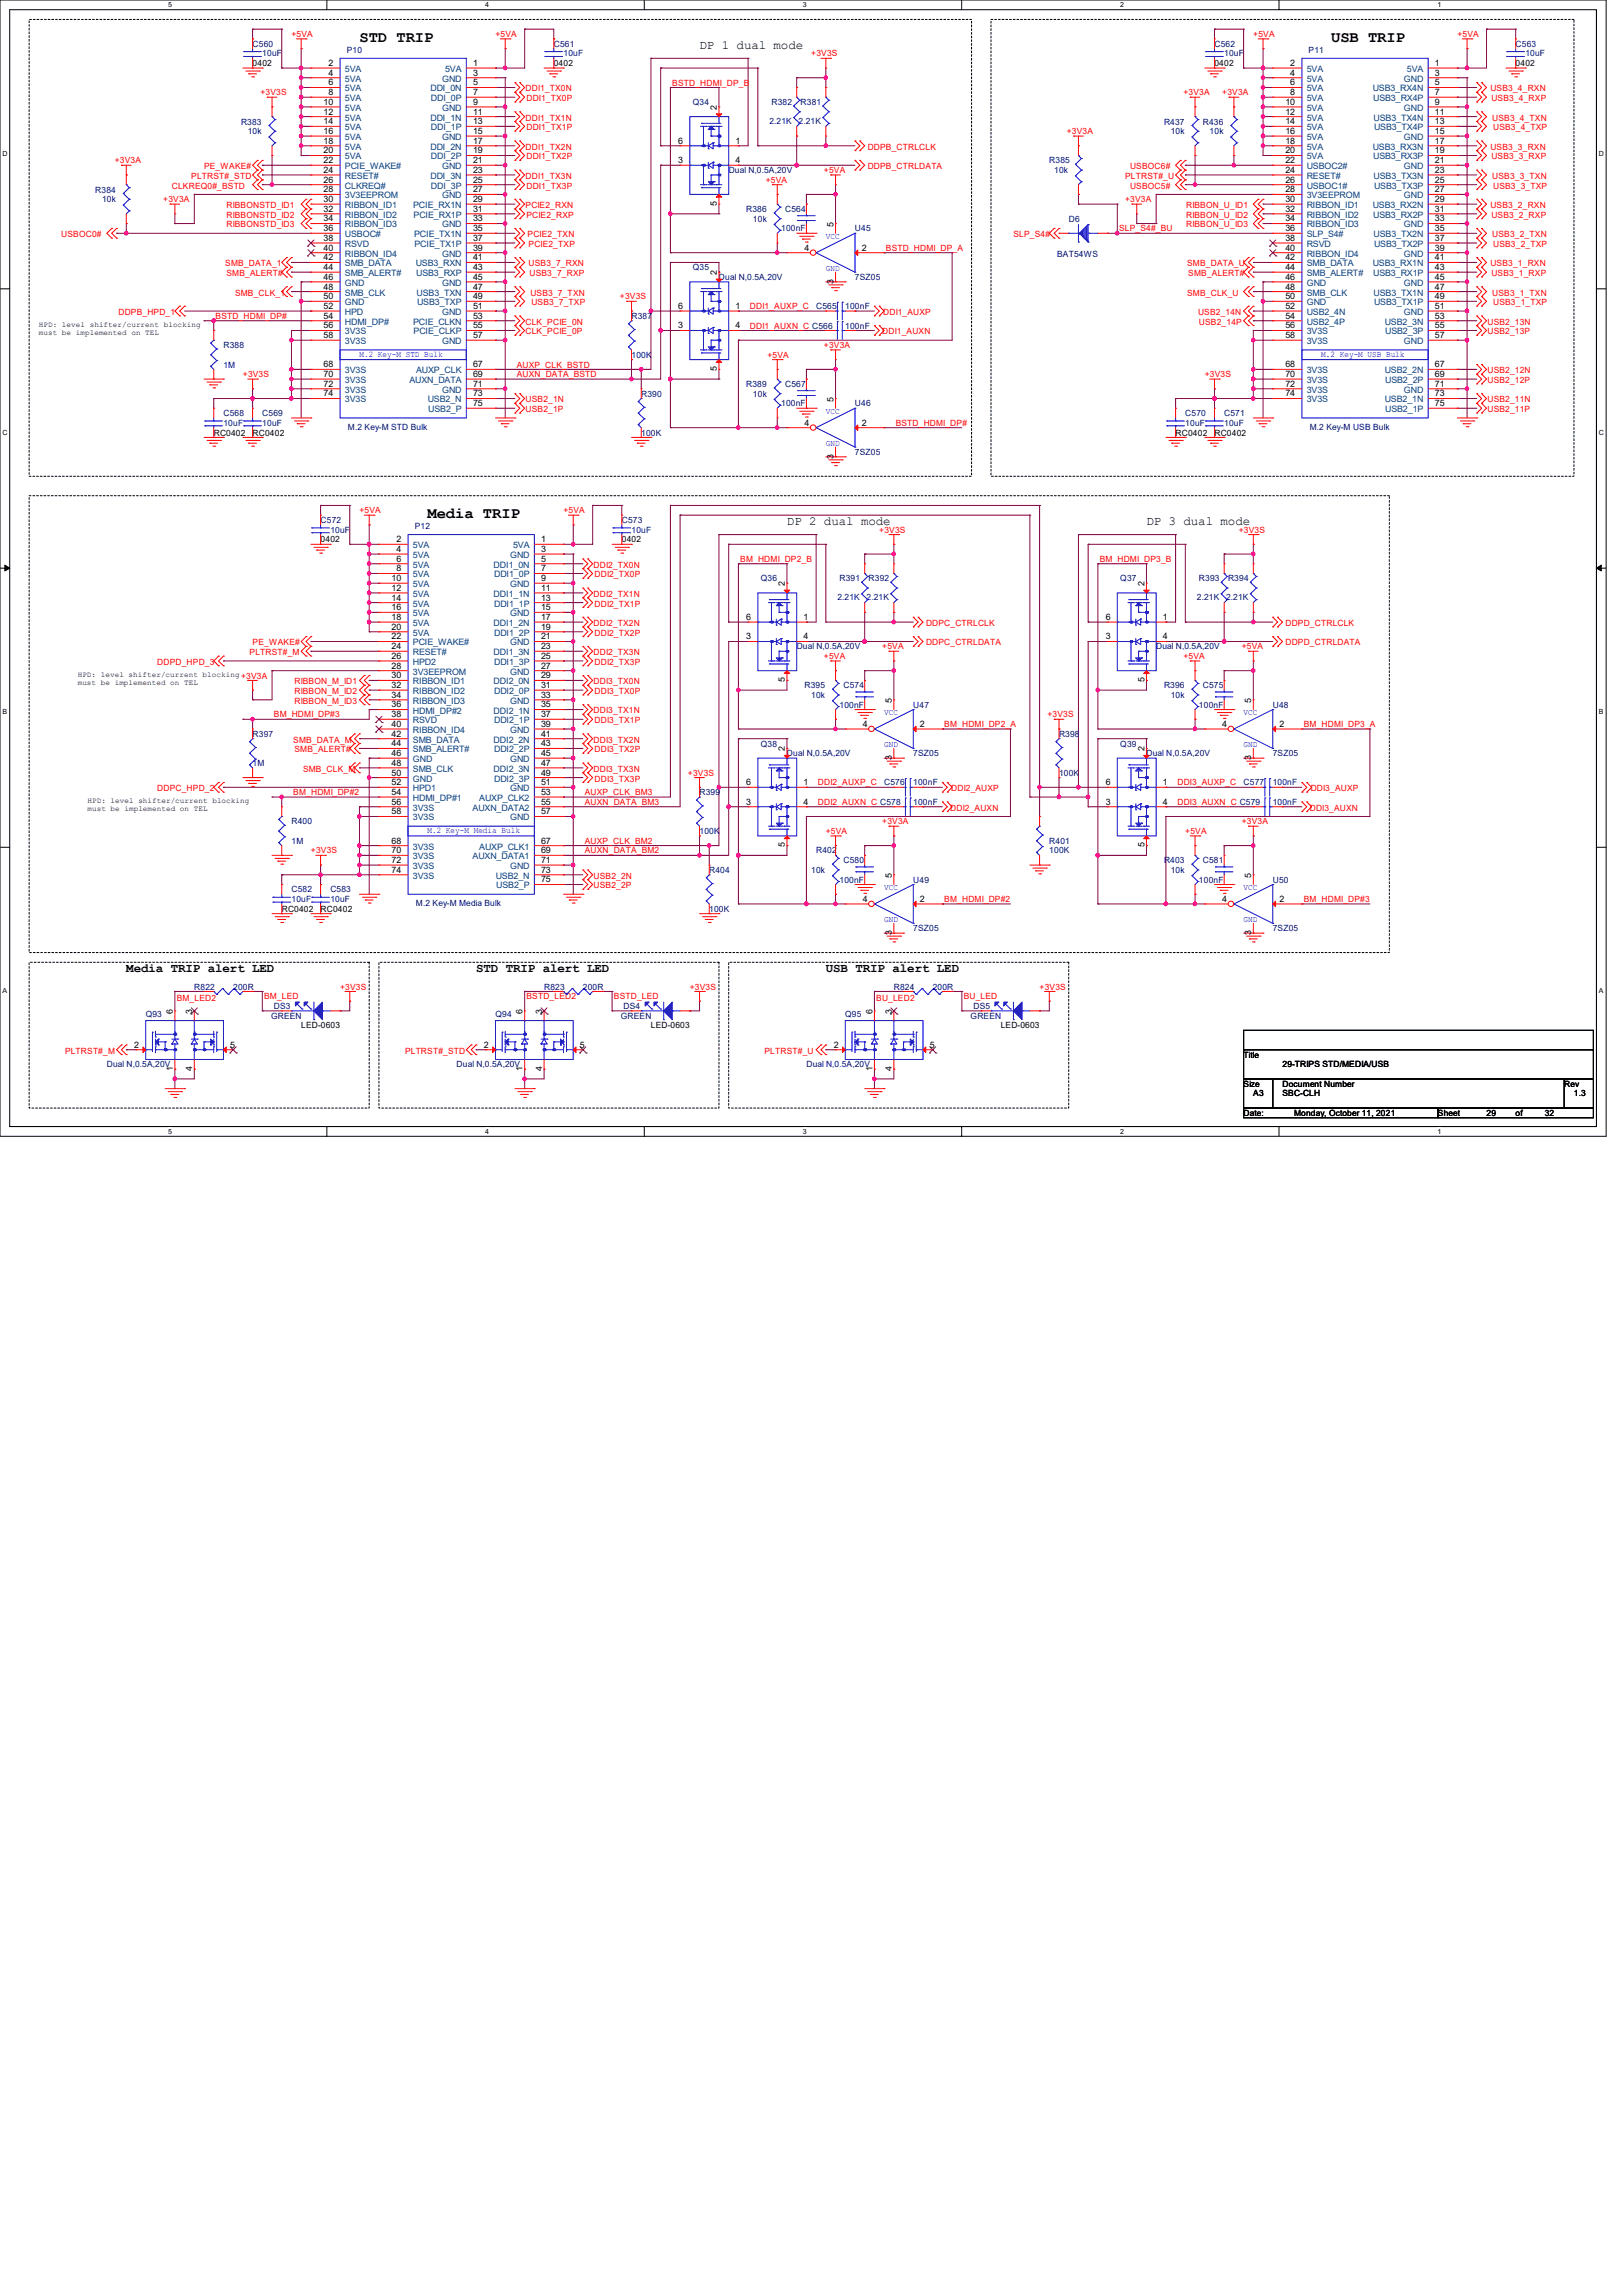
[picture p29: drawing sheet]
<svg xmlns="http://www.w3.org/2000/svg" width="297mm" height="420mm" viewBox="0 0 297 420" stroke-linecap="round" stroke-linejoin="round" font-family="sans-serif">
<defs><g id="words">
<g font-size="2.8">
<text x="65.8" y="7.7">STD TRIP</text>
<text x="243.6" y="7.7">USB TRIP</text>
<text x="78.2" y="94.8">Media TRIP</text>
</g>
<g font-size="2.3">
<text x="128" y="9">DP 1 dual mode</text>
<text x="144" y="96.1">DP 2 dual mode</text>
<text x="209.8" y="96.1">DP 3 dual mode</text>
<text x="23.1" y="177.9">Media TRIP alert LED</text>
<text x="87.1" y="177.9">STD TRIP alert LED</text>
<text x="151.1" y="177.9">USB TRIP alert LED</text>
</g>
<g font-size="1.6" fill="#000080">
<text x="46.2" y="8.6">C560</text>
<text x="48" y="10.3">10uF</text>
<text x="63.5" y="9.6">P10</text>
<text x="101.3" y="8.6">C561</text>
<text x="103.1" y="10.3">10uF</text>
<text x="222.2" y="8.6">C562</text>
<text x="224" y="10.3">10uF</text>
<text x="239.5" y="9.6">P11</text>
<text x="277.4" y="8.6">C563</text>
<text x="279.1" y="10.3">10uF</text>
<text x="44.1" y="22.8">R383</text>
<text x="126.8" y="19.2">Q34</text>
<text x="140.8" y="22.6">2.21K</text>
<text x="141.2" y="19.2">R382</text>
<text x="146.1" y="22.6">2.21K</text>
<text x="146.5" y="19.2">R381</text>
<text x="213" y="22.8">R437</text>
<text x="220.1" y="22.8">R436</text>
<text x="45.3" y="24.6">10k</text>
<text x="192" y="29.9">R385</text>
<text x="214.2" y="24.6">10k</text>
<text x="221.4" y="24.6">10k</text>
<text x="17.4" y="35.2">R384</text>
<text x="133.3" y="31.7">Dual N,0.5A,20V</text>
<text x="192.9" y="31.7">10k</text>
<text x="18.7" y="37">10k</text>
<text x="136.6" y="38.8">R386</text>
<text x="137.8" y="40.6">10k</text>
<text x="143.7" y="38.8">C564</text>
<text x="195.6" y="40.6">D6</text>
<text x="143" y="42.3">100nF</text>
<text x="156.5" y="42.3">U45</text>
<text x="193.5" y="46.9">BAT54WS</text>
<text x="126.8" y="49.4">Q35</text>
<text x="131.6" y="51.2">Dual N,0.5A,20V</text>
<text x="156.5" y="51.2">7SZ05</text>
<text x="115.6" y="58.3">R387</text>
<text x="149.4" y="56.6">C565</text>
<text x="154.7" y="56.6">100nF</text>
<text x="40.9" y="63.7">R388</text>
<text x="115.6" y="65.4">100K</text>
<text x="154.7" y="60.1">100nF</text>
<text x="40.9" y="67.2">1M</text>
<text x="136.6" y="70.8">R389</text>
<text x="143.7" y="70.8">C567</text>
<text x="40.9" y="76.1">C568</text>
<text x="40.9" y="77.9">10uF</text>
<text x="48" y="76.1">C569</text>
<text x="48" y="77.9">10uF</text>
<text x="117.3" y="72.6">R390</text>
<text x="137.8" y="72.6">10k</text>
<text x="143" y="74.3">100nF</text>
<text x="156.5" y="74.3">U46</text>
<text x="216.9" y="76.1">C570</text>
<text x="216.9" y="77.9">10uF</text>
<text x="224" y="76.1">C571</text>
<text x="224" y="77.9">10uF</text>
<text x="63.7" y="78.6">M.2 Key-M STD Bulk</text>
<text x="117.3" y="79.7">100K</text>
<text x="156.5" y="83.2">7SZ05</text>
<text x="239.7" y="78.6">M.2 Key-M USB Bulk</text>
<text x="58.7" y="95.7">C572</text>
<text x="113.8" y="95.7">C573</text>
<text x="60.5" y="97.4">10uF</text>
<text x="75.9" y="96.7">P12</text>
<text x="115.6" y="97.4">10uF</text>
<text x="139.2" y="106.3">Q36</text>
<text x="153.6" y="106.3">R391</text>
<text x="159" y="106.3">R392</text>
<text x="205" y="106.3">Q37</text>
<text x="219.4" y="106.3">R393</text>
<text x="224.7" y="106.3">R394</text>
<text x="153.2" y="109.7">2.21K</text>
<text x="158.6" y="109.7">2.21K</text>
<text x="219" y="109.7">2.21K</text>
<text x="224.4" y="109.7">2.21K</text>
<text x="145.8" y="118.8">Dual N,0.5A,20V</text>
<text x="211.6" y="118.8">Dual N,0.5A,20V</text>
<text x="147.2" y="125.9">R395</text>
<text x="154.3" y="125.9">C574</text>
<text x="213" y="125.9">R396</text>
<text x="220.1" y="125.9">C575</text>
<text x="148.5" y="127.7">10k</text>
<text x="153.6" y="129.5">100nF</text>
<text x="167.1" y="129.5">U47</text>
<text x="214.2" y="127.7">10k</text>
<text x="219.4" y="129.5">100nF</text>
<text x="232.9" y="129.5">U48</text>
<text x="46.2" y="134.8">R397</text>
<text x="139.2" y="136.6">Q38</text>
<text x="193.8" y="134.8">R398</text>
<text x="205" y="136.6">Q39</text>
<text x="46.2" y="140.1">1M</text>
<text x="144" y="138.3">Dual N,0.5A,20V</text>
<text x="161.8" y="143.7">C576</text>
<text x="167.1" y="138.3">7SZ05</text>
<text x="167.1" y="143.7">100nF</text>
<text x="193.8" y="141.9">100K</text>
<text x="209.8" y="138.3">Dual N,0.5A,20V</text>
<text x="227.6" y="143.7">C577</text>
<text x="232.9" y="138.3">7SZ05</text>
<text x="232.9" y="143.7">100nF</text>
<text x="128" y="145.5">R399</text>
<text x="167.1" y="147.2">100nF</text>
<text x="232.9" y="147.2">100nF</text>
<text x="53.3" y="150.8">R400</text>
<text x="53.3" y="154.3">1M</text>
<text x="128" y="152.6">100K</text>
<text x="192" y="154.3">R401</text>
<text x="129.8" y="159.7">R404</text>
<text x="148.5" y="159.7">10k</text>
<text x="149.4" y="156.1">R402</text>
<text x="153.6" y="161.5">100nF</text>
<text x="154.3" y="157.9">C580</text>
<text x="167.1" y="161.5">U49</text>
<text x="192" y="156.1">100K</text>
<text x="213" y="157.9">R403</text>
<text x="214.2" y="159.7">10k</text>
<text x="219.4" y="161.5">100nF</text>
<text x="220.1" y="157.9">C581</text>
<text x="232.9" y="161.5">U50</text>
<text x="53.3" y="163.2">C582</text>
<text x="53.3" y="165">10uF</text>
<text x="60.5" y="163.2">C583</text>
<text x="60.5" y="165">10uF</text>
<text x="76.1" y="165.7">M.2 Key-M Media Bulk</text>
<text x="129.8" y="166.8">100K</text>
<text x="167.1" y="170.3">7SZ05</text>
<text x="232.9" y="170.3">7SZ05</text>
<text x="35.6" y="181">R822</text>
<text x="42.7" y="181">200R</text>
<text x="50.1" y="184.6">DS3</text>
<text x="99.6" y="181">R823</text>
<text x="106.7" y="181">200R</text>
<text x="114.1" y="184.6">DS4</text>
<text x="163.6" y="181">R824</text>
<text x="170.7" y="181">200R</text>
<text x="178.1" y="184.6">DS5</text>
<text x="26.7" y="186">Q93</text>
<text x="49.6" y="186.3">GREEN</text>
<text x="90.7" y="186">Q94</text>
<text x="113.6" y="186.3">GREEN</text>
<text x="154.7" y="186">Q95</text>
<text x="177.6" y="186.3">GREEN</text>
<text x="19.6" y="195.2">Dual N,0.5A,20V</text>
<text x="83.6" y="195.2">Dual N,0.5A,20V</text>
<text x="147.6" y="195.2">Dual N,0.5A,20V</text>
</g>
<g font-size="1.6" fill="#f00">
<text x="53.3" y="6.8">+5VA</text>
<text x="90.7" y="6.8">+5VA</text>
<text x="148.5" y="10.3">+3V3S</text>
<text x="229.4" y="6.8">+5VA</text>
<text x="266.7" y="6.8">+5VA</text>
<text x="47.7" y="17.4">+3V3S</text>
<text x="96.2" y="16.7">DDI1_TX0N</text>
<text x="123" y="15.7">BSTD_HDMI_DP_B</text>
<text x="216.6" y="17.4">+3V3A</text>
<text x="223.7" y="17.4">+3V3A</text>
<text x="272.8" y="16.7">USB3_4_RXN</text>
<text x="96.2" y="22.1">DDI1_TX1N</text>
<text x="96.3" y="18.5">DDI1_TX0P</text>
<text x="96.3" y="23.8">DDI1_TX1P</text>
<text x="272.9" y="18.5">USB3_4_RXP</text>
<text x="273.1" y="22.1">USB3_4_TXN</text>
<text x="273.3" y="23.8">USB3_4_TXP</text>
<text x="21" y="29.9">+3V3A</text>
<text x="96.2" y="27.4">DDI1_TX2N</text>
<text x="96.3" y="29.2">DDI1_TX2P</text>
<text x="158.8" y="27.4">DDPB_CTRLCLK</text>
<text x="195.2" y="24.6">+3V3A</text>
<text x="272.8" y="27.4">USB3_3_RXN</text>
<text x="272.9" y="29.2">USB3_3_RXP</text>
<text x="31.5" y="34.5">CLKREQ0#_BSTD</text>
<text x="35" y="32.7">PLTRST#_STD</text>
<text x="37.3" y="30.9">PE_WAKE#</text>
<text x="96.2" y="32.7">DDI1_TX3N</text>
<text x="96.3" y="34.5">DDI1_TX3P</text>
<text x="140.1" y="33.4">+5VA</text>
<text x="150.8" y="31.7">+5VA</text>
<text x="158.8" y="30.9">DDPB_CTRLDATA</text>
<text x="205.9" y="32.7">PLTRST#_U</text>
<text x="206.8" y="34.5">USBOC5#</text>
<text x="206.8" y="30.9">USBOC6#</text>
<text x="273.1" y="32.7">USB3_3_TXN</text>
<text x="273.3" y="34.5">USB3_3_TXP</text>
<text x="29.9" y="37">+3V3A</text>
<text x="41.4" y="38.1">RIBBONSTD_ID1</text>
<text x="41.4" y="39.8">RIBBONSTD_ID2</text>
<text x="41.4" y="41.6">RIBBONSTD_ID3</text>
<text x="96.2" y="38.1">PCIE2_RXN</text>
<text x="96.3" y="39.8">PCIE2_RXP</text>
<text x="205.9" y="37">+3V3A</text>
<text x="217.1" y="38.1">RIBBON_U_ID1</text>
<text x="217.1" y="39.8">RIBBON_U_ID2</text>
<text x="217.1" y="41.6">RIBBON_U_ID3</text>
<text x="272.8" y="38.1">USB3_2_RXN</text>
<text x="272.9" y="39.8">USB3_2_RXP</text>
<text x="11.2" y="43.4">USBOC0#</text>
<text x="96.6" y="43.4">PCIE2_TXN</text>
<text x="96.7" y="45.2">PCIE2_TXP</text>
<text x="162.1" y="45.9">BSTD_HDMI_DP_A</text>
<text x="185.5" y="43.4">SLP_S4#</text>
<text x="204.8" y="42.3">SLP_S4#_BU</text>
<text x="273.1" y="43.4">USB3_2_TXN</text>
<text x="273.3" y="45.2">USB3_2_TXP</text>
<text x="41.2" y="48.7">SMB_DATA_1</text>
<text x="41.4" y="50.5">SMB_ALERT#</text>
<text x="96.7" y="48.7">USB3_7_RXN</text>
<text x="96.9" y="50.5">USB3_7_RXP</text>
<text x="217.3" y="48.7">SMB_DATA_U</text>
<text x="217.5" y="50.5">SMB_ALERT#</text>
<text x="272.8" y="48.7">USB3_1_RXN</text>
<text x="272.9" y="50.5">USB3_1_RXP</text>
<text x="21.7" y="57.6">DDPB_HPD_1</text>
<text x="39.5" y="58.3">BSTD_HDMI_DP#</text>
<text x="43" y="54.1">SMB_CLK_1</text>
<text x="96.2" y="59.4">CLK_PCIE_0N</text>
<text x="97.1" y="54.1">USB3_7_TXN</text>
<text x="97.2" y="55.8">USB3_7_TXP</text>
<text x="113.5" y="54.8">+3V3S</text>
<text x="137.2" y="56.6">DDI1_AUXP_C</text>
<text x="161.6" y="57.6">DDI1_AUXP</text>
<text x="217.3" y="54.1">SMB_CLK_U</text>
<text x="219.2" y="57.6">USB2_14N</text>
<text x="219.4" y="59.4">USB2_14P</text>
<text x="272.2" y="59.4">USB2_13N</text>
<text x="273.1" y="54.1">USB3_1_TXN</text>
<text x="273.3" y="55.8">USB3_1_TXP</text>
<text x="96.2" y="61.2">CLK_PCIE_0P</text>
<text x="137.2" y="60.1">DDI1_AUXN_C C566</text>
<text x="140.5" y="65.4">+5VA</text>
<text x="150.8" y="63.7">+3V3A</text>
<text x="161.5" y="61.2">DDI1_AUXN</text>
<text x="272.2" y="61.2">USB2_13P</text>
<text x="44.4" y="69">+3V3S</text>
<text x="94.6" y="67.2">AUXP_CLK_BSTD</text>
<text x="94.6" y="69">AUXN_DATA_BSTD</text>
<text x="220.5" y="69">+3V3S</text>
<text x="272.2" y="70.1">USB2_12P</text>
<text x="272.2" y="68.3">USB2_12N</text>
<text x="96.2" y="75.4">USB2_1P</text>
<text x="96.2" y="73.6">USB2_1N</text>
<text x="163.9" y="77.9">BSTD_HDMI_DP#</text>
<text x="272.2" y="73.6">USB2_11N</text>
<text x="272.2" y="75.4">USB2_11P</text>
<text x="65.8" y="93.9">+5VA</text>
<text x="103.1" y="93.9">+5VA</text>
<text x="160.9" y="97.4">+3V3S</text>
<text x="226.7" y="97.4">+3V3S</text>
<text x="108.6" y="103.8">DDI2_TX0N</text>
<text x="108.8" y="105.6">DDI2_TX0P</text>
<text x="135.5" y="102.8">BM_HDMI_DP2_B</text>
<text x="201.3" y="102.8">BM_HDMI_DP3_B</text>
<text x="108.6" y="109.2">DDI2_TX1N</text>
<text x="108.8" y="111">DDI2_TX1P</text>
<text x="45.7" y="119.8">PLTRST#_M</text>
<text x="46.2" y="118.1">PE_WAKE#</text>
<text x="108.6" y="114.5">DDI2_TX2N</text>
<text x="108.6" y="119.8">DDI2_TX3N</text>
<text x="108.8" y="116.3">DDI2_TX2P</text>
<text x="161.5" y="118.8">+5VA</text>
<text x="169.5" y="114.5">DDPC_CTRLCLK</text>
<text x="169.5" y="118.1">DDPC_CTRLDATA</text>
<text x="227.2" y="118.8">+5VA</text>
<text x="235.2" y="114.5">DDPD_CTRLCLK</text>
<text x="235.2" y="118.1">DDPD_CTRLDATA</text>
<text x="28.8" y="121.6">DDPD_HPD_3</text>
<text x="53.9" y="125.2">RIBBON_M_ID1</text>
<text x="108.6" y="125.2">DDI3_TX0N</text>
<text x="108.8" y="121.6">DDI2_TX3P</text>
<text x="150.8" y="120.6">+5VA</text>
<text x="216.6" y="120.6">+5VA</text>
<text x="50.1" y="131.2">BM_HDMI_DP#3</text>
<text x="53.9" y="127">RIBBON_M_ID2</text>
<text x="53.9" y="128.7">RIBBON_M_ID3</text>
<text x="108.6" y="130.5">DDI3_TX1N</text>
<text x="108.8" y="127">DDI3_TX0P</text>
<text x="191.7" y="131.2">+3V3S</text>
<text x="53.7" y="135.8">SMB_DATA_M</text>
<text x="53.9" y="137.6">SMB_ALERT#</text>
<text x="108.6" y="135.8">DDI3_TX2N</text>
<text x="108.8" y="132.3">DDI3_TX1P</text>
<text x="108.8" y="137.6">DDI3_TX2P</text>
<text x="172.8" y="133">BM_HDMI_DP2_A</text>
<text x="238.6" y="133">BM_HDMI_DP3_A</text>
<text x="55.5" y="141.2">SMB_CLK_M</text>
<text x="108.6" y="141.2">DDI3_TX3N</text>
<text x="108.8" y="143">DDI3_TX3P</text>
<text x="125.9" y="141.9">+3V3S</text>
<text x="149.7" y="143.7">DDI2_AUXP_C</text>
<text x="215.5" y="143.7">DDI3_AUXP_C</text>
<text x="28.8" y="144.7">DDPC_HPD_2</text>
<text x="53.7" y="145.5">BM_HDMI_DP#2</text>
<text x="107" y="145.5">AUXP_CLK_BM3</text>
<text x="107" y="147.2">AUXN_DATA_BM3</text>
<text x="149.7" y="147.2">DDI2_AUXN_C C578</text>
<text x="173.9" y="148.3">DDI2_AUXN</text>
<text x="174.1" y="144.7">DDI2_AUXP</text>
<text x="215.5" y="147.2">DDI3_AUXN_C C579</text>
<text x="239.7" y="148.3">DDI3_AUXN</text>
<text x="239.9" y="144.7">DDI3_AUXP</text>
<text x="107" y="154.3">AUXP_CLK_BM2</text>
<text x="151.1" y="152.6">+5VA</text>
<text x="161.5" y="150.8">+3V3A</text>
<text x="216.9" y="152.6">+5VA</text>
<text x="227.2" y="150.8">+3V3A</text>
<text x="56.9" y="156.1">+3V3S</text>
<text x="107" y="156.1">AUXN_DATA_BM2</text>
<text x="108.6" y="160.7">USB2_2N</text>
<text x="108.6" y="162.5">USB2_2P</text>
<text x="172.8" y="165">BM_HDMI_DP#2</text>
<text x="238.6" y="165">BM_HDMI_DP#3</text>
<text x="32.3" y="183.1">BM_LED2</text>
<text x="48.3" y="182.8">BM_LED</text>
<text x="62.2" y="181">+3V3S</text>
<text x="96.3" y="182.8">BSTD_LED2</text>
<text x="112.4" y="182.8">BSTD_LED</text>
<text x="126.2" y="181">+3V3S</text>
<text x="160.4" y="183.1">BU_LED2</text>
<text x="176.4" y="182.8">BU_LED</text>
<text x="190.2" y="181">+3V3S</text>
<text x="11.9" y="192.7">PLTRST#_M</text>
<text x="74.1" y="192.7">PLTRST#_STD</text>
<text x="139.9" y="192.7">PLTRST#_U</text>
</g>
<g font-size="1.6">
<text x="46.2" y="12.1">0402</text>
<text x="60.1" y="12.1">2</text>
<text x="60.1" y="13.8">4</text>
<text x="60.1" y="15.6">6</text>
<text x="60.1" y="17.4">8</text>
<text x="86.6" y="12.1">1</text>
<text x="86.6" y="15.6">5</text>
<text x="86.6" y="17.4">7</text>
<text x="86.6" y="13.8">3</text>
<text x="101.3" y="12.1">0402</text>
<text x="222.2" y="12.1">0402</text>
<text x="236.1" y="12.1">2</text>
<text x="236.1" y="13.8">4</text>
<text x="236.1" y="15.6">6</text>
<text x="236.1" y="17.4">8</text>
<text x="262.6" y="12.1">1</text>
<text x="262.6" y="15.6">5</text>
<text x="262.6" y="17.4">7</text>
<text x="262.6" y="13.8">3</text>
<text x="277.4" y="12.1">0402</text>
<text x="59.2" y="19.2">10</text>
<text x="59.2" y="21">12</text>
<text x="59.2" y="22.7">14</text>
<text x="86.6" y="19.2">9</text>
<text x="86.6" y="21">11</text>
<text x="86.6" y="22.7">13</text>
<text x="131.2" y="20.1" transform="rotate(-90 131.2 20.1)">2</text>
<text x="235.2" y="19.2">10</text>
<text x="235.2" y="21">12</text>
<text x="235.2" y="22.7">14</text>
<text x="262.6" y="19.2">9</text>
<text x="262.6" y="21">11</text>
<text x="262.6" y="22.7">13</text>
<text x="59.2" y="24.5">16</text>
<text x="59.2" y="26.3">18</text>
<text x="59.2" y="28.1">20</text>
<text x="59.2" y="29.8">22</text>
<text x="86.6" y="24.5">15</text>
<text x="86.6" y="26.3">17</text>
<text x="86.6" y="28.1">19</text>
<text x="86.6" y="29.8">21</text>
<text x="124.1" y="29.8">3</text>
<text x="124.1" y="26.3">6</text>
<text x="134.6" y="26.3">1</text>
<text x="134.6" y="29.8">4</text>
<text x="235.2" y="24.5">16</text>
<text x="235.2" y="26.3">18</text>
<text x="235.2" y="28.1">20</text>
<text x="235.2" y="29.8">22</text>
<text x="262.6" y="24.5">15</text>
<text x="262.6" y="26.3">17</text>
<text x="262.6" y="28.1">19</text>
<text x="262.6" y="29.8">21</text>
<text x="59.2" y="31.6">24</text>
<text x="59.2" y="35.2">28</text>
<text x="59.2" y="33.4">26</text>
<text x="86.6" y="31.6">23</text>
<text x="86.6" y="33.4">25</text>
<text x="86.6" y="35.2">27</text>
<text x="235.2" y="31.6">24</text>
<text x="235.2" y="35.2">28</text>
<text x="235.2" y="33.4">26</text>
<text x="262.6" y="31.6">23</text>
<text x="262.6" y="33.4">25</text>
<text x="262.6" y="35.2">27</text>
<text x="59.2" y="37">30</text>
<text x="59.2" y="38.7">32</text>
<text x="59.2" y="40.5">34</text>
<text x="86.6" y="37">29</text>
<text x="86.6" y="38.7">31</text>
<text x="86.6" y="40.5">33</text>
<text x="131.2" y="37.7" transform="rotate(-90 131.2 37.7)">5</text>
<text x="152.5" y="41.4" transform="rotate(-90 152.5 41.4)">5</text>
<text x="235.2" y="37">30</text>
<text x="235.2" y="38.7">32</text>
<text x="235.2" y="40.5">34</text>
<text x="262.6" y="37">29</text>
<text x="262.6" y="38.7">31</text>
<text x="262.6" y="40.5">33</text>
<text x="59.2" y="42.3">36</text>
<text x="59.2" y="44.1">38</text>
<text x="59.2" y="45.8">40</text>
<text x="59.2" y="47.6">42</text>
<text x="86.6" y="42.3">35</text>
<text x="86.6" y="44.1">37</text>
<text x="86.6" y="45.8">39</text>
<text x="86.6" y="47.6">41</text>
<text x="147.2" y="45.8">4</text>
<text x="157.7" y="45.8">2</text>
<text x="235.2" y="42.3">36</text>
<text x="235.2" y="44.1">38</text>
<text x="235.2" y="45.8">40</text>
<text x="235.2" y="47.6">42</text>
<text x="262.6" y="42.3">35</text>
<text x="262.6" y="44.1">37</text>
<text x="262.6" y="45.8">39</text>
<text x="262.6" y="47.6">41</text>
<text x="59.2" y="49.4">44</text>
<text x="59.2" y="51.2">46</text>
<text x="59.2" y="53">48</text>
<text x="86.6" y="49.4">43</text>
<text x="86.6" y="51.2">45</text>
<text x="86.6" y="53">47</text>
<text x="131.2" y="50.3" transform="rotate(-90 131.2 50.3)">2</text>
<text x="152.5" y="51.9" transform="rotate(-90 152.5 51.9)">3</text>
<text x="235.2" y="49.4">44</text>
<text x="235.2" y="51.2">46</text>
<text x="235.2" y="53">48</text>
<text x="262.6" y="49.4">43</text>
<text x="262.6" y="51.2">45</text>
<text x="262.6" y="53">47</text>
<text x="59.2" y="54.7">50</text>
<text x="59.2" y="56.5">52</text>
<text x="59.2" y="58.3">54</text>
<text x="86.6" y="54.7">49</text>
<text x="86.6" y="56.5">51</text>
<text x="86.6" y="58.3">53</text>
<text x="124.1" y="56.5">6</text>
<text x="134.6" y="56.5">1</text>
<text x="235.2" y="54.7">50</text>
<text x="235.2" y="56.5">52</text>
<text x="235.2" y="58.3">54</text>
<text x="262.6" y="54.7">49</text>
<text x="262.6" y="56.5">51</text>
<text x="262.6" y="58.3">53</text>
<text x="59.2" y="60.1">56</text>
<text x="59.2" y="61.8">58</text>
<text x="86.6" y="60.1">55</text>
<text x="86.6" y="61.8">57</text>
<text x="124.1" y="60.1">3</text>
<text x="134.6" y="60.1">4</text>
<text x="235.2" y="60.1">56</text>
<text x="235.2" y="61.8">58</text>
<text x="262.6" y="60.1">55</text>
<text x="262.6" y="61.8">57</text>
<text x="59.2" y="67.2">68</text>
<text x="59.2" y="69">70</text>
<text x="59.2" y="70.7">72</text>
<text x="86.6" y="67.2">67</text>
<text x="86.6" y="69">69</text>
<text x="86.6" y="70.7">71</text>
<text x="131.2" y="67.9" transform="rotate(-90 131.2 67.9)">5</text>
<text x="235.2" y="67.2">68</text>
<text x="235.2" y="69">70</text>
<text x="235.2" y="70.7">72</text>
<text x="262.6" y="67.2">67</text>
<text x="262.6" y="69">69</text>
<text x="262.6" y="70.7">71</text>
<text x="59.2" y="72.5">74</text>
<text x="86.6" y="72.5">73</text>
<text x="86.6" y="74.3">75</text>
<text x="147.2" y="77.9">4</text>
<text x="152.5" y="73.4" transform="rotate(-90 152.5 73.4)">5</text>
<text x="157.7" y="77.9">2</text>
<text x="235.2" y="72.5">74</text>
<text x="262.6" y="72.5">73</text>
<text x="262.6" y="74.3">75</text>
<text x="39.1" y="79.7">RC0402</text>
<text x="46.2" y="79.7">RC0402</text>
<text x="152.5" y="83.9" transform="rotate(-90 152.5 83.9)">3</text>
<text x="215.1" y="79.7">RC0402</text>
<text x="222.2" y="79.7">RC0402</text>
<text x="58.7" y="99.2">0402</text>
<text x="72.6" y="99.2">2</text>
<text x="72.6" y="101">4</text>
<text x="99" y="99.2">1</text>
<text x="99" y="101">3</text>
<text x="113.8" y="99.2">0402</text>
<text x="71.7" y="106.3">10</text>
<text x="72.6" y="102.7">6</text>
<text x="72.6" y="104.5">8</text>
<text x="99" y="102.7">5</text>
<text x="99" y="104.5">7</text>
<text x="99" y="106.3">9</text>
<text x="143.6" y="107.2" transform="rotate(-90 143.6 107.2)">2</text>
<text x="209.4" y="107.2" transform="rotate(-90 209.4 107.2)">2</text>
<text x="71.7" y="108.1">12</text>
<text x="71.7" y="109.9">14</text>
<text x="71.7" y="111.6">16</text>
<text x="71.7" y="113.4">18</text>
<text x="99" y="111.6">15</text>
<text x="99" y="108.1">11</text>
<text x="99" y="109.9">13</text>
<text x="99" y="113.4">17</text>
<text x="136.6" y="113.4">6</text>
<text x="147" y="113.4">1</text>
<text x="202.4" y="113.4">6</text>
<text x="212.8" y="113.4">1</text>
<text x="71.7" y="115.2">20</text>
<text x="71.7" y="117">22</text>
<text x="71.7" y="118.7">24</text>
<text x="99" y="115.2">19</text>
<text x="99" y="117">21</text>
<text x="99" y="118.7">23</text>
<text x="136.6" y="117">3</text>
<text x="147" y="117">4</text>
<text x="202.4" y="117">3</text>
<text x="212.8" y="117">4</text>
<text x="71.7" y="122.3">28</text>
<text x="71.7" y="124.1">30</text>
<text x="71.7" y="125.9">32</text>
<text x="71.7" y="120.5">26</text>
<text x="99" y="120.5">25</text>
<text x="99" y="122.3">27</text>
<text x="99" y="124.1">29</text>
<text x="99" y="125.9">31</text>
<text x="143.6" y="124.8" transform="rotate(-90 143.6 124.8)">5</text>
<text x="209.4" y="124.8" transform="rotate(-90 209.4 124.8)">5</text>
<text x="71.7" y="127.6">34</text>
<text x="71.7" y="129.4">36</text>
<text x="71.7" y="131.2">38</text>
<text x="99" y="127.6">33</text>
<text x="99" y="129.4">35</text>
<text x="99" y="131.2">37</text>
<text x="163.2" y="128.6" transform="rotate(-90 163.2 128.6)">5</text>
<text x="229" y="128.6" transform="rotate(-90 229 128.6)">5</text>
<text x="71.7" y="133">40</text>
<text x="71.7" y="134.7">42</text>
<text x="71.7" y="136.5">44</text>
<text x="99" y="133">39</text>
<text x="99" y="134.7">41</text>
<text x="99" y="136.5">43</text>
<text x="143.6" y="137.5" transform="rotate(-90 143.6 137.5)">2</text>
<text x="157.9" y="133">4</text>
<text x="168.4" y="133">2</text>
<text x="209.4" y="137.5" transform="rotate(-90 209.4 137.5)">2</text>
<text x="223.7" y="133">4</text>
<text x="234.1" y="133">2</text>
<text x="71.7" y="138.3">46</text>
<text x="71.7" y="140.1">48</text>
<text x="71.7" y="141.9">50</text>
<text x="71.7" y="143.6">52</text>
<text x="99" y="138.3">45</text>
<text x="99" y="140.1">47</text>
<text x="99" y="141.9">49</text>
<text x="99" y="143.6">51</text>
<text x="136.6" y="143.6">6</text>
<text x="147" y="143.6">1</text>
<text x="163.2" y="139" transform="rotate(-90 163.2 139)">3</text>
<text x="202.4" y="143.6">6</text>
<text x="212.8" y="143.6">1</text>
<text x="229" y="139" transform="rotate(-90 229 139)">3</text>
<text x="71.7" y="145.4">54</text>
<text x="71.7" y="147.2">56</text>
<text x="71.7" y="149">58</text>
<text x="99" y="147.2">55</text>
<text x="99" y="145.4">53</text>
<text x="99" y="149">57</text>
<text x="136.6" y="147.2">3</text>
<text x="147" y="147.2">4</text>
<text x="202.4" y="147.2">3</text>
<text x="212.8" y="147.2">4</text>
<text x="71.7" y="154.3">68</text>
<text x="99" y="154.3">67</text>
<text x="143.6" y="155" transform="rotate(-90 143.6 155)">5</text>
<text x="209.4" y="155" transform="rotate(-90 209.4 155)">5</text>
<text x="71.7" y="156.1">70</text>
<text x="71.7" y="157.9">72</text>
<text x="71.7" y="159.6">74</text>
<text x="99" y="156.1">69</text>
<text x="99" y="157.9">71</text>
<text x="99" y="159.6">73</text>
<text x="99" y="161.4">75</text>
<text x="163.2" y="160.6" transform="rotate(-90 163.2 160.6)">5</text>
<text x="229" y="160.6" transform="rotate(-90 229 160.6)">5</text>
<text x="51.6" y="166.8">RC0402</text>
<text x="58.7" y="166.8">RC0402</text>
<text x="157.9" y="165">4</text>
<text x="168.4" y="165">2</text>
<text x="223.7" y="165">4</text>
<text x="234.1" y="165">2</text>
<text x="163.2" y="171" transform="rotate(-90 163.2 171)">3</text>
<text x="229" y="171" transform="rotate(-90 229 171)">3</text>
<text x="31.6" y="185.5" transform="rotate(-90 31.6 185.5)">6</text>
<text x="35.2" y="185.5" transform="rotate(-90 35.2 185.5)">3</text>
<text x="95.6" y="185.5" transform="rotate(-90 95.6 185.5)">6</text>
<text x="99.2" y="185.5" transform="rotate(-90 99.2 185.5)">3</text>
<text x="159.6" y="185.5" transform="rotate(-90 159.6 185.5)">6</text>
<text x="163.2" y="185.5" transform="rotate(-90 163.2 185.5)">3</text>
<text x="24.6" y="191.6">2</text>
<text x="42.1" y="191.6">5</text>
<text x="55.1" y="188.1">LED-0603</text>
<text x="88.6" y="191.6">2</text>
<text x="106.1" y="191.6">5</text>
<text x="119.1" y="188.1">LED-0603</text>
<text x="152.6" y="191.6">2</text>
<text x="170.1" y="191.6">5</text>
<text x="183.1" y="188.1">LED-0603</text>
<text x="31.6" y="195.9" transform="rotate(-90 31.6 195.9)">1</text>
<text x="35.2" y="195.9" transform="rotate(-90 35.2 195.9)">4</text>
<text x="95.6" y="195.9" transform="rotate(-90 95.6 195.9)">1</text>
<text x="99.2" y="195.9" transform="rotate(-90 99.2 195.9)">4</text>
<text x="159.6" y="195.9" transform="rotate(-90 159.6 195.9)">1</text>
<text x="163.2" y="195.9" transform="rotate(-90 163.2 195.9)">4</text>
<text x="227.6" y="193.5">Title</text>
<text x="234.7" y="195.2">29-TRIPS STD/MEDIA/USB</text>
<text x="227.6" y="198.8">Size</text>
<text x="229.4" y="200.6">A3</text>
<text x="234.7" y="198.8">Document Number</text>
<text x="234.7" y="200.6">SBC-CLH</text>
<text x="286.3" y="198.8">Rev</text>
<text x="288" y="200.6">1.3</text>
<text x="227.6" y="204.1">Date:</text>
<text x="236.8" y="204.1">Monday, October 11, 2021</text>
<text x="263.1" y="204.1">Sheet</text>
<text x="272" y="204.1">29</text>
<text x="277.4" y="204.1">of</text>
<text x="282.7" y="204.1">32</text>
</g>
<g font-size="1.6" fill="#004080">
<text x="63.1" y="13.2">5VA</text>
<text x="63.1" y="14.9">5VA</text>
<text x="63.1" y="16.7">5VA</text>
<text x="78.8" y="16.7">DDI_0N</text>
<text x="80.9" y="14.9">GND</text>
<text x="81.4" y="13.2">5VA</text>
<text x="239.1" y="13.2">5VA</text>
<text x="239.1" y="14.9">5VA</text>
<text x="239.1" y="16.7">5VA</text>
<text x="251.2" y="16.7">USB3_RX4N</text>
<text x="256.9" y="14.9">GND</text>
<text x="257.5" y="13.2">5VA</text>
<text x="63.1" y="18.5">5VA</text>
<text x="63.1" y="20.3">5VA</text>
<text x="63.1" y="22.1">5VA</text>
<text x="63.1" y="23.8">5VA</text>
<text x="78.8" y="22.1">DDI_1N</text>
<text x="78.9" y="18.5">DDI_0P</text>
<text x="78.9" y="23.8">DDI_1P</text>
<text x="80.9" y="20.3">GND</text>
<text x="239.1" y="18.5">5VA</text>
<text x="239.1" y="20.3">5VA</text>
<text x="239.1" y="22.1">5VA</text>
<text x="239.1" y="23.8">5VA</text>
<text x="251.3" y="18.5">USB3_RX4P</text>
<text x="251.4" y="22.1">USB3_TX4N</text>
<text x="251.5" y="23.8">USB3_TX4P</text>
<text x="256.9" y="20.3">GND</text>
<text x="63.1" y="25.6">5VA</text>
<text x="63.1" y="27.4">5VA</text>
<text x="63.1" y="29.2">5VA</text>
<text x="78.8" y="27.4">DDI_2N</text>
<text x="78.9" y="29.2">DDI_2P</text>
<text x="80.9" y="25.6">GND</text>
<text x="239.1" y="25.6">5VA</text>
<text x="239.1" y="27.4">5VA</text>
<text x="239.1" y="29.2">5VA</text>
<text x="251.2" y="27.4">USB3_RX3N</text>
<text x="251.3" y="29.2">USB3_RX3P</text>
<text x="256.9" y="25.6">GND</text>
<text x="63.1" y="30.9">PCIE_WAKE#</text>
<text x="63.1" y="32.7">RESET#</text>
<text x="63.1" y="34.5">CLKREQ#</text>
<text x="78.8" y="32.7">DDI_3N</text>
<text x="78.9" y="34.5">DDI_3P</text>
<text x="80.9" y="30.9">GND</text>
<text x="239.1" y="30.9">USBOC2#</text>
<text x="239.1" y="32.7">RESET#</text>
<text x="239.1" y="34.5">USBOC1#</text>
<text x="251.4" y="32.7">USB3_TX3N</text>
<text x="251.5" y="34.5">USB3_TX3P</text>
<text x="256.9" y="30.9">GND</text>
<text x="63.1" y="36.3">3V3EEPROM</text>
<text x="63.1" y="38.1">RIBBON_ID1</text>
<text x="63.1" y="39.8">RIBBON_ID2</text>
<text x="63.1" y="41.6">RIBBON_ID3</text>
<text x="75.6" y="38.1">PCIE_RX1N</text>
<text x="75.7" y="39.8">PCIE_RX1P</text>
<text x="80.9" y="36.3">GND</text>
<text x="80.9" y="41.6">GND</text>
<text x="239.1" y="36.3">3V3EEPROM</text>
<text x="239.1" y="38.1">RIBBON_ID1</text>
<text x="239.1" y="39.8">RIBBON_ID2</text>
<text x="239.1" y="41.6">RIBBON_ID3</text>
<text x="251.2" y="38.1">USB3_RX2N</text>
<text x="251.3" y="39.8">USB3_RX2P</text>
<text x="256.9" y="36.3">GND</text>
<text x="256.9" y="41.6">GND</text>
<text x="63.1" y="43.4">USBOC#</text>
<text x="63.1" y="45.2">RSVD</text>
<text x="63.1" y="46.9">RIBBON_ID4</text>
<text x="75.8" y="43.4">PCIE_TX1N</text>
<text x="75.9" y="45.2">PCIE_TX1P</text>
<text x="80.9" y="46.9">GND</text>
<text x="239.1" y="43.4">SLP_S4#</text>
<text x="239.1" y="45.2">RSVD</text>
<text x="239.1" y="46.9">RIBBON_ID4</text>
<text x="251.4" y="43.4">USB3_TX2N</text>
<text x="251.5" y="45.2">USB3_TX2P</text>
<text x="256.9" y="46.9">GND</text>
<text x="63.1" y="48.7">SMB_DATA</text>
<text x="63.1" y="50.5">SMB_ALERT#</text>
<text x="63.1" y="52.3">GND</text>
<text x="76.1" y="48.7">USB3_RXN</text>
<text x="76.2" y="50.5">USB3_RXP</text>
<text x="80.9" y="52.3">GND</text>
<text x="239.1" y="48.7">SMB_DATA</text>
<text x="239.1" y="50.5">SMB_ALERT#</text>
<text x="239.1" y="52.3">GND</text>
<text x="251.2" y="48.7">USB3_RX1N</text>
<text x="251.3" y="50.5">USB3_RX1P</text>
<text x="256.9" y="52.3">GND</text>
<text x="63.1" y="54.1">SMB_CLK</text>
<text x="63.1" y="55.8">GND</text>
<text x="63.1" y="57.6">HPD</text>
<text x="63.1" y="59.4">HDMI_DP#</text>
<text x="75.6" y="59.4">PCIE_CLKN</text>
<text x="76.2" y="54.1">USB3_TXN</text>
<text x="76.3" y="55.8">USB3_TXP</text>
<text x="80.9" y="57.6">GND</text>
<text x="239.1" y="54.1">SMB_CLK</text>
<text x="239.1" y="55.8">GND</text>
<text x="239.1" y="57.6">USB2_4N</text>
<text x="239.1" y="59.4">USB2_4P</text>
<text x="251.4" y="54.1">USB3_TX1N</text>
<text x="251.5" y="55.8">USB3_TX1P</text>
<text x="253.4" y="59.4">USB2_3N</text>
<text x="256.9" y="57.6">GND</text>
<text x="63.1" y="61.2">3V3S</text>
<text x="63.1" y="63">3V3S</text>
<text x="75.7" y="61.2">PCIE_CLKP</text>
<text x="80.9" y="63">GND</text>
<text x="239.1" y="61.2">3V3S</text>
<text x="239.1" y="63">3V3S</text>
<text x="253.5" y="61.2">USB2_3P</text>
<text x="256.9" y="63">GND</text>
<text x="63.1" y="68.3">3V3S</text>
<text x="63.1" y="70.1">3V3S</text>
<text x="63.1" y="71.8">3V3S</text>
<text x="74.9" y="70.1">AUXN_DATA</text>
<text x="76.2" y="68.3">AUXP_CLK</text>
<text x="80.9" y="71.8">GND</text>
<text x="239.1" y="68.3">3V3S</text>
<text x="239.1" y="70.1">3V3S</text>
<text x="239.1" y="71.8">3V3S</text>
<text x="253.4" y="68.3">USB2_2N</text>
<text x="253.5" y="70.1">USB2_2P</text>
<text x="256.9" y="71.8">GND</text>
<text x="63.1" y="73.6">3V3S</text>
<text x="78.3" y="73.6">USB2_N</text>
<text x="78.4" y="75.4">USB2_P</text>
<text x="239.1" y="73.6">3V3S</text>
<text x="253.4" y="73.6">USB2_1N</text>
<text x="253.5" y="75.4">USB2_1P</text>
<text x="75.6" y="100.3">5VA</text>
<text x="93.9" y="100.3">5VA</text>
<text x="75.6" y="102.1">5VA</text>
<text x="75.6" y="103.8">5VA</text>
<text x="75.6" y="105.6">5VA</text>
<text x="75.6" y="107.4">5VA</text>
<text x="90.3" y="103.8">DDI1_0N</text>
<text x="90.4" y="105.6">DDI1_0P</text>
<text x="93.3" y="107.4">GND</text>
<text x="93.3" y="102.1">GND</text>
<text x="75.6" y="109.2">5VA</text>
<text x="75.6" y="111">5VA</text>
<text x="75.6" y="112.7">5VA</text>
<text x="90.3" y="109.2">DDI1_1N</text>
<text x="90.4" y="111">DDI1_1P</text>
<text x="93.3" y="112.7">GND</text>
<text x="75.6" y="114.5">5VA</text>
<text x="75.6" y="116.3">5VA</text>
<text x="75.6" y="118.1">PCIE_WAKE#</text>
<text x="75.6" y="119.8">RESET#</text>
<text x="90.3" y="114.5">DDI1_2N</text>
<text x="90.3" y="119.8">DDI1_3N</text>
<text x="90.4" y="116.3">DDI1_2P</text>
<text x="93.3" y="118.1">GND</text>
<text x="75.6" y="123.4">3V3EEPROM</text>
<text x="75.6" y="125.2">RIBBON_ID1</text>
<text x="75.6" y="121.6">HPD2</text>
<text x="90.3" y="125.2">DDI2_0N</text>
<text x="90.4" y="121.6">DDI1_3P</text>
<text x="93.3" y="123.4">GND</text>
<text x="75.6" y="127">RIBBON_ID2</text>
<text x="75.6" y="128.7">RIBBON_ID3</text>
<text x="75.6" y="130.5">HDMI_DP#2</text>
<text x="90.3" y="130.5">DDI2_1N</text>
<text x="90.4" y="127">DDI2_0P</text>
<text x="93.3" y="128.7">GND</text>
<text x="75.6" y="132.3">RSVD</text>
<text x="75.6" y="134.1">RIBBON_ID4</text>
<text x="75.6" y="135.8">SMB_DATA</text>
<text x="75.6" y="137.6">SMB_ALERT#</text>
<text x="90.3" y="135.8">DDI2_2N</text>
<text x="90.4" y="132.3">DDI2_1P</text>
<text x="90.4" y="137.6">DDI2_2P</text>
<text x="93.3" y="134.1">GND</text>
<text x="75.6" y="139.4">GND</text>
<text x="75.6" y="141.2">SMB_CLK</text>
<text x="75.6" y="143">GND</text>
<text x="90.3" y="141.2">DDI2_3N</text>
<text x="90.4" y="143">DDI2_3P</text>
<text x="93.3" y="139.4">GND</text>
<text x="75.6" y="144.7">HPD1</text>
<text x="75.6" y="146.5">HDMI_DP#1</text>
<text x="75.6" y="148.3">3V3S</text>
<text x="86.5" y="148.3">AUXN_DATA2</text>
<text x="87.7" y="146.5">AUXP_CLK2</text>
<text x="93.3" y="144.7">GND</text>
<text x="75.6" y="155.4">3V3S</text>
<text x="75.6" y="150.1">3V3S</text>
<text x="87.7" y="155.4">AUXP_CLK1</text>
<text x="93.3" y="150.1">GND</text>
<text x="75.6" y="157.2">3V3S</text>
<text x="75.6" y="159">3V3S</text>
<text x="75.6" y="160.7">3V3S</text>
<text x="86.5" y="157.2">AUXN_DATA1</text>
<text x="90.7" y="160.7">USB2_N</text>
<text x="93.3" y="159">GND</text>
<text x="90.8" y="162.5">USB2_P</text>
</g>
<g font-size="1.6" fill="#00f">
<text x="151.1" y="43.7">VCC</text>
<text x="151.1" y="49.6">GND</text>
<text x="65.8" y="65.2">M.2 Key-M STD Bulk</text>
<text x="241.8" y="65.2">M.2 Key-M USB Bulk</text>
<text x="151.1" y="75.7">VCC</text>
<text x="151.1" y="81.6">GND</text>
<text x="161.8" y="130.8">VCC</text>
<text x="227.6" y="130.8">VCC</text>
<text x="161.8" y="136.7">GND</text>
<text x="227.6" y="136.7">GND</text>
<text x="78.2" y="152.4">M.2 Key-M Media Bulk</text>
<text x="161.8" y="162.9">VCC</text>
<text x="227.6" y="162.9">VCC</text>
<text x="161.8" y="168.7">GND</text>
<text x="227.6" y="168.7">GND</text>
</g>
<g font-size="1.4">
<text x="7.1" y="59.8">HPD: level shifter/current blocking</text>
<text x="7.1" y="61.2">must be implemented on TEL</text>
<text x="14.2" y="123.8">HPD: level shifter/current blocking +3V3A</text>
<text x="14.2" y="125.2">must be implemented on TEL</text>
<text x="16" y="146.9">HPD: level shifter/current blocking</text>
<text x="16" y="148.3">must be implemented on TEL</text>
</g>
<g font-size="1.3">
<text x="30.8" y="1.3">5</text>
<text x="88.8" y="1.3">4</text>
<text x="146.9" y="1.3">3</text>
<text x="205" y="1.3">2</text>
<text x="263.1" y="1.3">1</text>
<text x=".5" y="28.4">D</text>
<text x="292.6" y="28.4">D</text>
<text x=".5" y="79.5">C</text>
<text x="292.6" y="79.5">C</text>
<text x=".5" y="130.6">B</text>
<text x="292.6" y="130.6">B</text>
<text x=".5" y="181.7">A</text>
<text x="292.6" y="181.7">A</text>
<text x="30.8" y="207.4">5</text>
<text x="88.8" y="207.4">4</text>
<text x="146.9" y="207.4">3</text>
<text x="205" y="207.4">2</text>
<text x="263.1" y="207.4">1</text>
</g>
</g></defs>
<path d="M0 0h293.9v207.9h-293.9zM1.8 1.8h290.3v204.3h-290.3z" fill="none" stroke="#000" stroke-width=".18"/>
<g fill="#fff">
<path d="M30.8 .2h.7v1.4h-.7z"/>
<path d="M30.8 206.2h.7v1.4h-.7z"/>
</g>
<path d="M59.8 0v1.8M59.8 206.1v1.8" fill="none" stroke="#000" stroke-width=".18"/>
<g fill="#fff">
<path d="M88.8 .2h.7v1.4h-.7z"/>
<path d="M88.8 206.2h.7v1.4h-.7z"/>
</g>
<path d="M117.9 0v1.8M117.9 206.1v1.8" fill="none" stroke="#000" stroke-width=".18"/>
<g fill="#fff">
<path d="M146.9 .2h.7v1.4h-.7z"/>
<path d="M146.9 206.2h.7v1.4h-.7z"/>
</g>
<path d="M176 0v1.8M176 206.1v1.8" fill="none" stroke="#000" stroke-width=".18"/>
<g fill="#fff">
<path d="M205 .2h.7v1.4h-.7z"/>
<path d="M205 206.2h.7v1.4h-.7z"/>
</g>
<path d="M234.1 0v1.8M234.1 206.1v1.8" fill="none" stroke="#000" stroke-width=".18"/>
<g fill="#fff">
<path d="M263.1 .2h.6v1.4h-.6z"/>
<path d="M263.1 206.2h.6v1.4h-.6z"/>
<path d="M.5 27.3h.9v1.4h-.9z"/>
<path d="M292.6 27.3h.9v1.4h-.9z"/>
<path d="M.5 78.4h.9v1.4h-.9z"/>
<path d="M292.6 78.4h.9v1.4h-.9z"/>
</g>
<path d="M0 52.8h1.8M292.1 52.8h1.8" fill="none" stroke="#000" stroke-width=".18"/>
<g fill="#fff">
<path d="M.5 129.5h.8v1.4h-.8z"/>
<path d="M292.6 129.5h.8v1.4h-.8z"/>
</g>
<path d="M0 103.9h1.8M292.1 103.9h1.8" fill="none" stroke="#000" stroke-width=".18"/>
<path d="M.9 103.4l.9 .5-.9 .5zM292.1 103.9l.9-.5v1z" fill="#000" stroke="#000" stroke-width=".18"/>
<g fill="#fff">
<path d="M.5 180.5h.8v1.4h-.8z"/>
<path d="M292.6 180.5h.8v1.4h-.8z"/>
</g>
<path d="M0 155h1.8M292.1 155h1.8M227.6 188.5h64v3.5h-64zM227.6 192h64v5.4h-64zM227.6 197.4h5.3v5.3h-5.3zM232.9 197.4h53.4v5.3h-53.4zM286.3 197.4h5.3v5.3h-5.3zM227.6 202.7h35.5v1.8h-35.5zM263.1 202.7h28.5v1.8h-28.5z" fill="none" stroke="#000" stroke-width=".18"/>
<path d="M5.3 3.6h172.5v83.5h-172.5zM181.4 3.6h106.6v83.5h-106.6zM5.3 90.7h249v83.5h-249zM5.3 176h62.3v26.7h-62.3zM69.3 176h62.3v26.7h-62.3zM133.3 176h62.3v26.7h-62.3z" fill="none" stroke="#000" stroke-width=".18" stroke-dasharray=".3"/>
<g fill="none" stroke="#800040" stroke-width=".18">
<path d="M46.2 5.3h.1M46.2 7.1h.1M46.2 5.3v1.8M46.2 5.3h5.4M51.6 5.3h.1M51.6 12.4h.1M51.6 12.4h5.3M51.6 5.3v7.1M55.1 14.2h.1M55.1 19.6h.1M55.1 17.8h.1M55.1 12.4h.1"/>
<path d="M55.1 16h.1M55.1 8.9h.1M55.1 8.9v19.5M55.1 14.2h1.8M55.1 16h1.8M55.1 17.8h1.8M55.1 19.6h1.8M90.7 14.2h.1M90.7 19.6h.1M90.7 16h.1M90.7 17.8h.1M90.7 12.4h.1"/>
<path d="M90.7 14.2h1.8M90.7 16h3.5M90.7 17.8h3.5M90.7 19.6h1.8M92.5 14.2h.1M92.5 8.9h.1M92.5 12.4h.1M92.5 19.6h.1M92.5 8.9v3.5M92.5 14.2v62.3M96 5.3h.1M96 5.3v7.1h-5.3"/>
<path d="M96 5.3h5.3v1.8M101.3 7.1h.1M119.1 10.7h.1M119.1 10.7v56.9h-28.4M119.1 10.7h17.8M120.9 12.4h.1M120.9 12.4h17.8M120.9 12.4v14.3M122.7 16h.1M122.7 16h8.9M122.7 16v30.2M131.6 16h.1"/>
<path d="M131.6 16v3.6M136.9 10.7h.1M136.9 10.7v16h-1.8M138.7 12.4h.1M138.7 12.4v14.3M145.8 14.2h.1M145.8 16h.1M145.8 14.2h5.3M145.8 14.2v1.8M151.1 14.2h.1M151.1 16h.1M151.1 12.4v3.6"/>
<path d="M222.2 5.3h.1M222.2 5.3h5.4M222.2 5.3v1.8M227.6 12.4h.1M227.6 5.3h.1M227.6 12.4h5.3M227.6 5.3v7.1M231.1 8.9h.1M231.1 12.4h.1M231.1 14.2h.1M231.1 17.8h.1M231.1 16h.1"/>
<path d="M231.1 19.6h.1M231.1 14.2h1.8M231.1 16h1.8M231.1 17.8h1.8M231.1 19.6h1.8M231.1 8.9v19.5M266.7 19.6h.1M266.7 14.2h.1M266.7 16h.1M266.7 17.8h.1M266.7 12.4h.1M266.7 14.2h1.8"/>
<path d="M266.7 16h3.6M266.7 17.8h3.6M266.7 19.6h1.8M268.5 8.9h.1M268.5 12.4h.1M268.5 14.2h.1M268.5 19.6h.1M268.5 8.9v3.5M268.5 14.2v62.3M272 5.3h.1M272 5.3v7.1h-5.3M272 5.3h5.4"/>
<path d="M277.4 5.3h.1M277.4 5.3v1.8M32 39.1v1.8M35.6 35.6h.1M35.6 35.6h21.3M35.6 35.6v5.3h-3.6M48 30.2h.1M48 32h.1M48 33.8h.1M48 30.2h8.9M48 32h8.9M48 33.8h8.9"/>
<path d="M49.8 33.8h.1M49.8 28.4h.1M49.8 28.4v5.4M55.1 28.4h.1M55.1 24.9h.1M55.1 23.1h.1M55.1 21.3h.1M55.1 26.7h.1M55.1 26.7h1.8M55.1 28.4h1.8M55.1 24.9h1.8M55.1 23.1h1.8"/>
<path d="M55.1 21.3h1.8M90.7 24.9h.1M90.7 30.2h.1M90.7 35.6h.1M90.7 21.3h.1M90.7 23.1h.1M90.7 26.7h.1M90.7 28.4h.1M90.7 32h.1M90.7 33.8h.1M90.7 37.3h.1M90.7 39.1h.1"/>
<path d="M90.7 26.7h3.5M90.7 28.4h3.5M90.7 24.9h1.8M90.7 23.1h3.5M90.7 21.3h3.5M90.7 30.2h1.8M90.7 35.6h1.8M90.7 32h3.5M90.7 33.8h3.5M90.7 39.1h3.5M90.7 37.3h3.5M92.5 24.9h.1"/>
<path d="M92.5 30.2h.1M92.5 35.6h.1M120.9 30.2h.1M120.9 26.7h.1M120.9 26.7h3.6M120.9 30.2h3.6M120.9 30.2v39.1h-30.2M122.7 39.1h.1M122.7 39.1h8.9M131.6 39.1h.1M131.6 37.3v1.8M135.1 30.2h.1"/>
<path d="M135.1 26.7h.1M135.1 30.2h21.4M138.7 26.7h.1M138.7 26.7h17.8M145.8 24.9h.1M145.8 30.2h.1M145.8 24.9v5.3M147.6 37.3h.1M147.6 35.6h.1M147.6 35.6h5.3M147.6 35.6v1.7M151.1 26.7h.1"/>
<path d="M151.1 24.9v1.8M152.9 35.6h.1M152.9 33.8v7.1M197.4 37.3h.1M197.4 35.6h.1M197.4 37.3h7.1M197.4 35.6v1.7M204.5 37.3h.1M204.5 37.3v5.4M208 39.1v1.8M211.6 35.6h.1M211.6 35.6h21.3"/>
<path d="M211.6 35.6v5.3M216.9 32h.1M216.9 33.8h.1M216.9 30.2h.1M216.9 30.2h16M216.9 32h16M216.9 33.8h16M218.7 33.8h.1M218.7 28.4h.1M218.7 28.4v5.4M225.8 30.2h.1M225.8 28.4h.1"/>
<path d="M225.8 28.4v1.8M231.1 26.7h.1M231.1 23.1h.1M231.1 21.3h.1M231.1 24.9h.1M231.1 28.4h.1M231.1 37.3h.1M231.1 39.1h.1M231.1 26.7h1.8M231.1 28.4h1.8M231.1 24.9h1.8M231.1 23.1h1.8"/>
<path d="M231.1 21.3h1.8M231.1 39.1h1.8M231.1 37.3h1.8M232.9 35.6h.1M266.7 35.6h.1M266.7 30.2h.1M266.7 24.9h.1M266.7 21.3h.1M266.7 23.1h.1M266.7 26.7h.1M266.7 28.4h.1M266.7 32h.1"/>
<path d="M266.7 33.8h.1M266.7 37.3h.1M266.7 39.1h.1M266.7 26.7h3.6M266.7 28.4h3.6M266.7 24.9h1.8M266.7 23.1h3.6M266.7 21.3h3.6M266.7 30.2h1.8M266.7 35.6h1.8M266.7 32h3.6M266.7 33.8h3.6"/>
<path d="M266.7 39.1h3.6M266.7 37.3h3.6M268.5 35.6h.1M268.5 24.9h.1M268.5 30.2h.1M21.3 42.7h.1M21.3 42.7h35.6M23.1 42.7h.1M23.1 40.9h.1M23.1 40.9v1.8M32 40.9h.1M33.8 56.9h23.1"/>
<path d="M37.3 58.7h.1M37.3 58.7h19.6M39.1 58.7h.1M39.1 58.7v1.8M53.3 53.3h.1M53.3 48h.1M53.3 49.8h.1M53.3 48h3.6M53.3 49.8h3.6M53.3 53.3h3.6M55.1 51.6h.1M55.1 55.1h.1"/>
<path d="M55.1 51.6v24.9M55.1 51.6h1.8M55.1 55.1h1.8M56.9 56.9h.1M90.7 40.9h.1M90.7 46.2h.1M90.7 51.6h.1M90.7 56.9h.1M90.7 42.7h.1M90.7 44.4h.1M90.7 48h.1M90.7 49.8h.1"/>
<path d="M90.7 53.3h.1M90.7 55.1h.1M90.7 58.7h.1M90.7 40.9h1.8M90.7 46.2h1.8M90.7 51.6h1.8M90.7 56.9h1.8M90.7 55.1h3.5M90.7 48h3.5M90.7 58.7h3.5M90.7 42.7h3.5M90.7 44.4h3.5"/>
<path d="M90.7 49.8h3.5M90.7 53.3h3.5M92.5 40.9h.1M92.5 46.2h.1M92.5 51.6h.1M92.5 56.9h.1M119.1 56.9h.1M119.1 56.9h5.4M122.7 48h.1M122.7 46.2h.1M122.7 46.2h21.3M122.7 48v30.2"/>
<path d="M122.7 48h8.9v1.8M131.6 49.8h.1M135.1 56.9h.1M135.1 56.9h16M142.2 46.2h.1M142.2 44.4v1.8M156.5 56.9h.1M156.5 56.9h3.5M161.8 46.2h.1M161.8 46.2h12.4M174.2 46.2h.1M174.2 46.2v16h-39.1"/>
<path d="M202.7 42.7h.1M202.7 42.7h30.2M204.5 42.7h.1M208 40.9h.1M208 40.9h3.6M211.6 40.9h.1M229.4 49.8h.1M229.4 56.9h.1M229.4 58.7h.1M229.4 53.3h.1M229.4 48h.1M229.4 56.9h3.5"/>
<path d="M229.4 48h3.5M229.4 58.7h3.5M229.4 49.8h3.5M229.4 53.3h3.5M231.1 51.6h.1M231.1 55.1h.1M231.1 40.9h.1M231.1 40.9h1.8M231.1 51.6h1.8M231.1 55.1h1.8M231.1 51.6v24.9M266.7 40.9h.1"/>
<path d="M266.7 56.9h.1M266.7 51.6h.1M266.7 46.2h.1M266.7 58.7h.1M266.7 42.7h.1M266.7 44.4h.1M266.7 48h.1M266.7 49.8h.1M266.7 53.3h.1M266.7 55.1h.1M266.7 40.9h1.8M266.7 46.2h1.8"/>
<path d="M266.7 51.6h1.8M266.7 56.9h1.8M266.7 55.1h3.6M266.7 48h3.6M266.7 58.7h3.6M266.7 42.7h3.6M266.7 44.4h3.6M266.7 49.8h3.6M266.7 53.3h3.6M268.5 46.2h.1M268.5 40.9h.1M268.5 51.6h.1"/>
<path d="M268.5 56.9h.1M39.1 60.5h.1M39.1 72.9h.1M39.1 72.9h17.8M39.1 72.9v1.8M46.2 72.9h.1M46.2 71.1h.1M46.2 71.1v3.6M53.3 72.9h.1M53.3 69.3h.1M53.3 71.1h.1M53.3 62.2h.1"/>
<path d="M53.3 67.6h.1M53.3 60.5h.1M53.3 71.1h3.6M53.3 62.2h3.6M53.3 60.5v12.4M53.3 67.6h3.6M53.3 69.3h3.6M53.3 60.5h3.6M90.7 71.1h.1M90.7 62.2h.1M90.7 72.9h.1M90.7 74.7h.1"/>
<path d="M90.7 60.5h.1M90.7 67.6h.1M90.7 69.3h.1M90.7 71.1h1.8M90.7 62.2h1.8M90.7 72.9h3.5M90.7 60.5h3.5M90.7 74.7h3.5M92.5 62.2h.1M92.5 71.1h.1M115.6 69.3h.1M115.6 65.8h.1"/>
<path d="M115.6 65.8v3.5M117.3 67.6h.1M117.3 67.6v3.5M120.9 60.5h.1M120.9 60.5h3.6M122.7 69.3h.1M122.7 78.2h.1M122.7 69.3h8.9M122.7 78.2h21.3M131.6 69.3h.1M131.6 67.6v1.7M135.1 60.5h.1"/>
<path d="M135.1 78.2h.1M135.1 62.2h.1M135.1 60.5h16M135.1 62.2v16M142.2 78.2h.1M142.2 76.5v1.7M147.6 67.6h.1M147.6 69.3h.1M147.6 67.6h5.3M147.6 67.6v1.7M152.9 67.6h.1M152.9 65.8v7.1"/>
<path d="M156.5 60.5h.1M156.5 60.5h3.5M161.8 78.2h.1M161.8 78.2h14.2M215.1 72.9h.1M215.1 72.9h17.8M215.1 72.9v1.8M222.2 72.9h.1M222.2 71.1h.1M222.2 71.1v3.6M229.4 71.1h.1M229.4 67.6h.1"/>
<path d="M229.4 69.3h.1M229.4 60.5h.1M229.4 72.9h.1M229.4 62.2h.1M229.4 71.1h3.5M229.4 62.2h3.5M229.4 67.6h3.5M229.4 69.3h3.5M229.4 60.5h3.5M229.4 60.5v12.4M266.7 71.1h.1M266.7 62.2h.1"/>
<path d="M266.7 60.5h.1M266.7 67.6h.1M266.7 69.3h.1M266.7 72.9h.1M266.7 74.7h.1M266.7 71.1h1.8M266.7 62.2h1.8M266.7 72.9h3.6M266.7 67.6h3.6M266.7 69.3h3.6M266.7 60.5h3.6M266.7 74.7h3.6"/>
<path d="M268.5 71.1h.1M268.5 62.2h.1M58.7 92.5h.1M58.7 92.5h5.3M58.7 92.5v1.7M64 92.5h.1M64 99.6h.1M64 99.6h5.3M64 92.5v7.1M67.6 96h.1M67.6 99.6h.1M67.6 96v19.6"/>
<path d="M103.1 99.6h.1M104.9 99.6h.1M104.9 96h.1M104.9 96v3.6M108.5 92.5h.1M108.5 92.5v7.1h-5.4M108.5 92.5h5.3M113.8 92.5h.1M113.8 92.5v1.7M122.7 92.5h.1M122.7 92.5v53.3h-19.6M122.7 92.5h67.5"/>
<path d="M124.5 94.2h.1M124.5 94.2v53.4h-21.4M124.5 94.2h64M131.6 97.8h.1M131.6 97.8v56.9h-28.5M131.6 97.8h17.8M133.3 99.6h.1M133.3 99.6h17.8M133.3 99.6v14.2M149.4 97.8h.1M149.4 97.8v16h-1.8M151.1 99.6h.1"/>
<path d="M151.1 99.6v14.2M163.6 99.6h.1M163.6 99.6v3.5M188.5 94.2h.1M188.5 94.2v51.6M190.2 92.5h.1M190.2 92.5v56.9M197.4 97.8h.1M197.4 97.8h17.7M197.4 97.8v46.2M199.1 99.6h.1M199.1 99.6h17.8"/>
<path d="M199.1 99.6v14.2M215.1 97.8h.1M215.1 97.8v16h-1.7M216.9 99.6h.1M216.9 99.6v14.2M229.4 99.6h.1M229.4 99.6v3.5M56.9 117.3h.1M56.9 119.1h.1M56.9 117.3h12.4M56.9 119.1h12.4M67.6 113.8h.1"/>
<path d="M67.6 101.3h.1M67.6 110.2h.1M67.6 104.9h.1M67.6 103.1h.1M67.6 108.5h.1M67.6 106.7h.1M67.6 115.6h.1M67.6 112h.1M67.6 113.8h1.7M67.6 115.6h1.7M67.6 101.3h1.7M67.6 103.1h1.7"/>
<path d="M67.6 112h1.7M67.6 110.2h1.7M67.6 104.9h1.7M67.6 106.7h1.7M67.6 108.5h1.7M103.1 101.3h.1M103.1 106.7h.1M103.1 112h.1M103.1 117.3h.1M103.1 103.1h.1M103.1 104.9h.1M103.1 108.5h.1"/>
<path d="M103.1 110.2h.1M103.1 113.8h.1M103.1 115.6h.1M103.1 119.1h.1M103.1 113.8h3.6M103.1 115.6h3.6M103.1 101.3h1.8M103.1 103.1h3.6M103.1 112h1.8M103.1 110.2h3.6M103.1 104.9h3.6M103.1 106.7h1.8"/>
<path d="M103.1 108.5h3.6M103.1 117.3h1.8M103.1 119.1h3.6M104.9 101.3h.1M104.9 106.7h.1M104.9 112h.1M104.9 117.3h.1M104.9 101.3v62.3M133.3 117.3h.1M133.3 113.8h.1M133.3 113.8h3.6M133.3 117.3h3.6"/>
<path d="M133.3 117.3v39.2h-30.2M135.1 103.1h.1M135.1 103.1v30.2M135.1 103.1h8.9M144 103.1h.1M144 103.1v3.6M147.6 117.3h.1M147.6 113.8h.1M147.6 117.3h19.5M151.1 113.8h.1M151.1 113.8h16M158.2 112h.1"/>
<path d="M158.2 117.3h.1M158.2 101.3h.1M158.2 101.3h5.4M158.2 101.3v1.8M158.2 112v5.3M163.6 101.3h.1M163.6 112h.1M163.6 113.8h.1M163.6 112v1.8M199.1 117.3h.1M199.1 113.8h.1M199.1 113.8h3.6"/>
<path d="M199.1 117.3h3.6M199.1 117.3v30.3M200.9 103.1h.1M200.9 103.1h8.9M200.9 103.1v30.2M209.8 103.1h.1M209.8 103.1v3.6M213.4 117.3h.1M213.4 113.8h.1M213.4 117.3h19.5M216.9 113.8h.1M216.9 113.8h16"/>
<path d="M224 112h.1M224 117.3h.1M224 101.3h.1M224 101.3h5.4M224 101.3v1.8M224 112v5.3M229.4 101.3h.1M229.4 112h.1M229.4 113.8h.1M229.4 112v1.8M40.9 120.9h.1M40.9 120.9h28.4"/>
<path d="M44.4 131.6h.1M46.2 128h.1M46.2 126.2h.1M46.2 131.6h.1M46.2 126.2v1.8M46.2 131.6v1.7M49.8 122.7h.1M49.8 122.7v5.3h-3.6M49.8 122.7h19.5M65.8 135.1h.1M65.8 136.9h.1M65.8 135.1h3.5"/>
<path d="M65.8 136.9h3.5M67.6 138.7h.1M67.6 124.5h.1M67.6 126.2h.1M67.6 128h.1M67.6 129.8h.1M67.6 124.5h1.7M67.6 126.2h1.7M67.6 129.8h1.7M67.6 129.8v1.8h-23.2M67.6 138.7v24.9M67.6 128h1.7"/>
<path d="M67.6 138.7h1.7M103.1 124.5h.1M103.1 126.2h.1M103.1 129.8h.1M103.1 131.6h.1M103.1 135.1h.1M103.1 136.9h.1M103.1 122.7h.1M103.1 128h.1M103.1 133.3h.1M103.1 138.7h.1M103.1 120.9h.1"/>
<path d="M103.1 124.5h3.6M103.1 126.2h3.6M103.1 129.8h3.6M103.1 131.6h3.6M103.1 135.1h3.6M103.1 136.9h3.6M103.1 122.7h1.8M103.1 133.3h1.8M103.1 128h1.8M103.1 138.7h1.8M103.1 120.9h3.6M104.9 122.7h.1"/>
<path d="M104.9 128h.1M104.9 133.3h.1M104.9 138.7h.1M135.1 133.3h.1M135.1 135.1h.1M135.1 126.2h.1M135.1 135.1v30.3M135.1 135.1h8.9M135.1 133.3h19.6M144 135.1h.1M144 124.5h.1M144 124.5v1.7h-8.9"/>
<path d="M144 135.1v1.8M152.9 133.3h.1M152.9 131.6h.1M152.9 131.6v1.7M158.2 122.7h.1M158.2 122.7v1.8M158.2 122.7h5.4M163.6 122.7h.1M163.6 120.9h.1M163.6 120.9v7.1M172.5 133.3h.1M172.5 133.3h12.4"/>
<path d="M184.9 133.3h.1M184.9 133.3v16.1h-37.3M200.9 133.3h.1M200.9 135.1h.1M200.9 126.2h.1M200.9 135.1h8.9M200.9 133.3h19.6M200.9 135.1v30.3M209.8 135.1h.1M209.8 124.5h.1M209.8 124.5v1.7h-8.9M209.8 135.1v1.8"/>
<path d="M218.7 133.3h.1M218.7 131.6h.1M218.7 131.6v1.7M224 122.7h.1M224 122.7h5.4M224 122.7v1.8M229.4 122.7h.1M229.4 120.9h.1M229.4 120.9v7.1M238.3 133.3h.1M238.3 133.3h12.4M250.7 133.3h.1"/>
<path d="M250.7 133.3v16.1h-37.3M40.9 144h.1M40.9 144h28.4M49.8 145.8h.1M49.8 145.8h19.5M51.6 145.8h.1M51.6 145.8v1.8M58.7 158.2h.1M58.7 158.2v3.6M65.8 158.2h.1M65.8 154.7h.1M65.8 149.4h.1"/>
<path d="M65.8 156.5h.1M65.8 147.6h.1M65.8 140.5h.1M65.8 140.5h3.5M65.8 154.7h3.5M65.8 158.2h3.5M65.8 149.4h3.5M65.8 147.6v12.4M65.8 156.5h3.5M65.8 147.6h3.5M67.6 142.2h.1M67.6 142.2h1.7"/>
<path d="M103.1 140.5h.1M103.1 142.2h.1M103.1 158.2h.1M103.1 144h.1M103.1 149.4h.1M103.1 145.8h.1M103.1 147.6h.1M103.1 154.7h.1M103.1 156.5h.1M103.1 144h1.8M103.1 140.5h3.6M103.1 142.2h3.6"/>
<path d="M103.1 158.2h1.8M103.1 149.4h1.8M104.9 158.2h.1M104.9 144h.1M104.9 149.4h.1M128 156.5h.1M128 152.9h.1M128 152.9v3.6M129.8 154.7h.1M129.8 154.7v3.5M131.6 144h.1M131.6 144h5.3"/>
<path d="M133.3 147.6h.1M133.3 147.6h3.6M135.1 156.5h.1M144 154.7h.1M144 154.7v1.8h-8.9M147.6 149.4h.1M147.6 144h.1M147.6 147.6h.1M147.6 149.4v16M147.6 144h16M147.6 147.6h16M158.2 154.7h.1"/>
<path d="M158.2 154.7v1.8M158.2 154.7h5.4M163.6 154.7h.1M163.6 152.9h.1M163.6 152.9v7.1M168.9 144h.1M168.9 147.6h.1M168.9 144h3.6M168.9 147.6h3.6M188.5 145.8h.1M188.5 145.8h10.6M190.2 144h.1"/>
<path d="M190.2 144h12.5M193.8 142.2h.1M193.8 145.8h.1M193.8 142.2v3.6M197.4 144h.1M199.1 147.6h.1M199.1 145.8h.1M199.1 147.6h3.6M200.9 156.5h.1M209.8 154.7h.1M209.8 154.7v1.8h-8.9M213.4 149.4h.1"/>
<path d="M213.4 144h.1M213.4 147.6h.1M213.4 144h16M213.4 147.6h16M213.4 149.4v16M224 154.7h.1M224 154.7h5.4M224 154.7v1.8M229.4 154.7h.1M229.4 152.9h.1M229.4 152.9v7.1M234.7 144h.1"/>
<path d="M234.7 147.6h.1M234.7 144h3.6M234.7 147.6h3.6M51.6 160h.1M51.6 160h17.7M51.6 160v1.8M58.7 160h.1M65.8 160h.1M103.1 160h.1M103.1 161.8h.1M103.1 160h3.6M103.1 161.8h3.6"/>
<path d="M135.1 165.4h.1M135.1 165.4h19.6M147.6 165.4h.1M152.9 165.4h.1M152.9 163.6h.1M152.9 163.6v1.8M172.5 165.4h.1M172.5 165.4h12.4M200.9 165.4h.1M200.9 165.4h19.6M213.4 165.4h.1M218.7 165.4h.1"/>
<path d="M218.7 163.6h.1M218.7 163.6v1.8M238.3 165.4h.1M238.3 165.4h12.4M23.1 192h.1M23.1 192h1.8M32 197.4h.1M32 181.4h.1M32 195.6h.1M32 181.4v3.5M32 195.6v3.5M32 181.4h5.3"/>
<path d="M35.6 195.6h.1M35.6 195.6v1.8h-3.6M46.2 181.4h.1M46.2 181.4h1.8M48 181.4h.1M48 184.9h.1M48 184.9h3.6M48 181.4v3.5M62.2 184.9h.1M64 183.1h.1M64 183.1v1.8h-1.8M87.1 192h.1"/>
<path d="M87.1 192h1.8M96 197.4h.1M96 181.4h.1M96 195.6h.1M96 181.4v3.5M96 195.6v3.5M96 181.4h5.3M99.6 195.6h.1M99.6 195.6v1.8h-3.6M110.2 181.4h.1M110.2 181.4h1.8M112 181.4h.1"/>
<path d="M112 184.9h.1M112 184.9h3.6M112 181.4v3.5M126.2 184.9h.1M128 183.1h.1M128 183.1v1.8h-1.8M151.1 192h.1M151.1 192h1.8M160 197.4h.1M160 181.4h.1M160 195.6h.1M160 181.4h5.4"/>
<path d="M160 181.4v3.5M160 195.6v3.5M163.6 195.6h.1M163.6 195.6v1.8h-3.6M174.2 181.4h.1M174.2 181.4h1.8M176 181.4h.1M176 184.9h.1M176 184.9h3.6M176 181.4v3.5M190.2 184.9h.1M192 183.1h.1"/>
<path d="M192 183.1v1.8h-1.8"/>
</g>
<g fill="#f0f" stroke="#f0f" stroke-width=".18">
<circle cx="55.1" cy="24.9" r=".33"/>
<circle cx="55.1" cy="19.5" r=".33"/>
<circle cx="55.1" cy="17.8" r=".33"/>
<circle cx="55.1" cy="23.1" r=".33"/>
<circle cx="55.1" cy="21.3" r=".33"/>
<circle cx="55.1" cy="12.4" r=".33"/>
<circle cx="55.1" cy="14.2" r=".33"/>
<circle cx="92.4" cy="71.1" r=".33"/>
<circle cx="92.4" cy="62.2" r=".33"/>
<circle cx="92.4" cy="24.9" r=".33"/>
<circle cx="92.4" cy="30.2" r=".33"/>
<circle cx="92.4" cy="35.5" r=".33"/>
<circle cx="92.4" cy="40.9" r=".33"/>
<circle cx="92.4" cy="46.2" r=".33"/>
<circle cx="92.4" cy="51.5" r=".33"/>
<circle cx="92.4" cy="56.9" r=".33"/>
<circle cx="55.1" cy="55.1" r=".33"/>
<circle cx="53.3" cy="72.9" r=".33"/>
<circle cx="53.3" cy="69.3" r=".33"/>
<circle cx="53.3" cy="71.1" r=".33"/>
<circle cx="53.3" cy="67.5" r=".33"/>
<circle cx="46.2" cy="72.9" r=".33"/>
<circle cx="122.6" cy="69.3" r=".33"/>
<circle cx="120.9" cy="60.4" r=".33"/>
<circle cx="122.6" cy="39.1" r=".33"/>
<circle cx="145.8" cy="30.2" r=".33"/>
<circle cx="151.1" cy="14.2" r=".33"/>
<circle cx="151.1" cy="26.6" r=".33"/>
<circle cx="119.1" cy="56.9" r=".33"/>
<circle cx="39.1" cy="58.7" r=".33"/>
<circle cx="152.9" cy="35.5" r=".33"/>
<circle cx="152.9" cy="67.5" r=".33"/>
<circle cx="142.2" cy="78.2" r=".33"/>
<circle cx="142.2" cy="46.2" r=".33"/>
<circle cx="135.1" cy="78.2" r=".33"/>
<circle cx="55.1" cy="26.6" r=".33"/>
<circle cx="49.8" cy="33.8" r=".33"/>
<circle cx="23.1" cy="42.7" r=".33"/>
<circle cx="67.5" cy="113.8" r=".33"/>
<circle cx="67.5" cy="101.3" r=".33"/>
<circle cx="67.5" cy="110.2" r=".33"/>
<circle cx="67.5" cy="104.9" r=".33"/>
<circle cx="67.5" cy="103.1" r=".33"/>
<circle cx="67.5" cy="108.4" r=".33"/>
<circle cx="67.5" cy="106.7" r=".33"/>
<circle cx="163.5" cy="122.7" r=".33"/>
<circle cx="163.5" cy="154.7" r=".33"/>
<circle cx="152.9" cy="165.3" r=".33"/>
<circle cx="104.9" cy="158.2" r=".33"/>
<circle cx="104.9" cy="106.7" r=".33"/>
<circle cx="104.9" cy="112" r=".33"/>
<circle cx="104.9" cy="117.3" r=".33"/>
<circle cx="104.9" cy="122.7" r=".33"/>
<circle cx="104.9" cy="128" r=".33"/>
<circle cx="104.9" cy="133.3" r=".33"/>
<circle cx="104.9" cy="138.7" r=".33"/>
<circle cx="104.9" cy="144" r=".33"/>
<circle cx="135.1" cy="156.4" r=".33"/>
<circle cx="152.9" cy="133.3" r=".33"/>
<circle cx="67.5" cy="142.2" r=".33"/>
<circle cx="65.8" cy="158.2" r=".33"/>
<circle cx="65.8" cy="154.7" r=".33"/>
<circle cx="65.8" cy="149.3" r=".33"/>
<circle cx="147.5" cy="165.3" r=".33"/>
<circle cx="104.9" cy="149.3" r=".33"/>
<circle cx="133.3" cy="147.6" r=".33"/>
<circle cx="135.1" cy="126.2" r=".33"/>
<circle cx="158.2" cy="117.3" r=".33"/>
<circle cx="163.5" cy="101.3" r=".33"/>
<circle cx="163.5" cy="113.8" r=".33"/>
<circle cx="131.5" cy="144" r=".33"/>
<circle cx="51.5" cy="145.8" r=".33"/>
<circle cx="229.3" cy="122.7" r=".33"/>
<circle cx="229.3" cy="154.7" r=".33"/>
<circle cx="218.7" cy="165.3" r=".33"/>
<circle cx="200.9" cy="156.4" r=".33"/>
<circle cx="218.7" cy="133.3" r=".33"/>
<circle cx="213.3" cy="165.3" r=".33"/>
<circle cx="193.8" cy="145.8" r=".33"/>
<circle cx="199.1" cy="145.8" r=".33"/>
<circle cx="197.3" cy="144" r=".33"/>
<circle cx="190.2" cy="144" r=".33"/>
<circle cx="200.9" cy="126.2" r=".33"/>
<circle cx="224" cy="117.3" r=".33"/>
<circle cx="229.3" cy="101.3" r=".33"/>
<circle cx="229.3" cy="113.8" r=".33"/>
<circle cx="46.2" cy="131.6" r=".33"/>
<circle cx="104.9" cy="99.5" r=".33"/>
<circle cx="67.5" cy="99.5" r=".33"/>
<circle cx="92.4" cy="12.4" r=".33"/>
<circle cx="231.1" cy="26.6" r=".33"/>
<circle cx="231.1" cy="14.2" r=".33"/>
<circle cx="231.1" cy="23.1" r=".33"/>
<circle cx="231.1" cy="12.4" r=".33"/>
<circle cx="231.1" cy="17.8" r=".33"/>
<circle cx="231.1" cy="16" r=".33"/>
<circle cx="231.1" cy="21.3" r=".33"/>
<circle cx="231.1" cy="19.5" r=".33"/>
<circle cx="231.1" cy="24.9" r=".33"/>
<circle cx="268.4" cy="12.4" r=".33"/>
<circle cx="231.1" cy="55.1" r=".33"/>
<circle cx="222.2" cy="72.9" r=".33"/>
<circle cx="229.3" cy="72.9" r=".33"/>
<circle cx="229.3" cy="71.1" r=".33"/>
<circle cx="229.3" cy="69.3" r=".33"/>
<circle cx="229.3" cy="67.5" r=".33"/>
<circle cx="268.4" cy="71.1" r=".33"/>
<circle cx="268.4" cy="19.5" r=".33"/>
<circle cx="268.4" cy="40.9" r=".33"/>
<circle cx="268.4" cy="35.5" r=".33"/>
<circle cx="268.4" cy="24.9" r=".33"/>
<circle cx="268.4" cy="46.2" r=".33"/>
<circle cx="268.4" cy="51.5" r=".33"/>
<circle cx="268.4" cy="56.9" r=".33"/>
<circle cx="268.4" cy="62.2" r=".33"/>
<circle cx="225.8" cy="30.2" r=".33"/>
<circle cx="204.4" cy="42.7" r=".33"/>
<circle cx="218.7" cy="33.8" r=".33"/>
<circle cx="268.4" cy="30.2" r=".33"/>
<circle cx="128" cy="156.4" r=".33"/>
<circle cx="129.8" cy="154.7" r=".33"/>
<circle cx="115.5" cy="69.3" r=".33"/>
<circle cx="117.3" cy="67.5" r=".33"/>
<circle cx="92.4" cy="19.5" r=".33"/>
<circle cx="65.8" cy="156.4" r=".33"/>
<circle cx="67.5" cy="112" r=".33"/>
<circle cx="53.3" cy="62.2" r=".33"/>
<circle cx="55.1" cy="16" r=".33"/>
<circle cx="65.8" cy="160" r=".33"/>
<circle cx="58.6" cy="160" r=".33"/>
<circle cx="229.3" cy="62.2" r=".33"/>
<circle cx="32" cy="197.3" r=".33"/>
<circle cx="96" cy="197.3" r=".33"/>
<circle cx="160" cy="197.3" r=".33"/>
</g>
<g fill="none" stroke="#f00" stroke-width=".18">
<path d="M44.4 12.4h3.6M45 13h2.5M45.5 13.5h.1M45.5 13.5h1.4M46.1 14.1h.3M46.4 14.1h.1M47.5 13h.1M48 12.4h.1M48.9 17.8h.1M48.9 17.8h1.8M49.8 19.6h.1M49.8 17.8v1.8"/>
<path d="M54.2 7.1h1.8M55.1 8.9h.1M55.1 7.1v1.8M56 7.1h.1M91.6 7.1h1.7M92.5 8.9h.1M92.5 7.1v1.8M93.3 7.1h.1M94.2 16.9h.1M94.2 18.7h.1M94.2 15.1h.1M94.2 16.9l.9 .9-.9 .9"/>
<path d="M94.2 15.1l.9 .9-.9 .9M95.1 16.9h.1M95.1 18.7h.1M95.1 15.1h.1M95.1 16.9l.9 .9-.9 .9M95.1 15.1l.9 .9-.9 .9M99.6 12.4h3.5M100.1 13h2.5M100.6 13.5h.1M100.6 13.5h1.5M101.2 14.1h.3M101.5 14.1h.1"/>
<path d="M102.6 13h.1M103.1 12.4h.1M150.2 10.7h1.8M151.1 12.4h.1M151.1 10.7v1.7M152 10.7h.1M217.8 17.8h.1M217.8 17.8h1.8M218.7 19.6h.1M218.7 17.8v1.8M220.5 12.4h3.5M221 13h2.5"/>
<path d="M221.5 13.5h.1M221.5 13.5h1.5M222.1 14.1h.3M222.4 14.1h.1M223.5 13h.1M224 12.4h.1M224.9 17.8h.1M224.9 17.8h1.8M225.8 19.6h.1M225.8 17.8v1.8M230.3 7.1h1.7M231.1 8.9h.1"/>
<path d="M231.1 7.1v1.8M232 7.1h.1M267.6 7.1h1.8M268.5 8.9h.1M268.5 7.1v1.8M269.4 7.1h.1M270.3 15.1h.1M270.3 16.9h.1M270.3 18.7h.1M270.3 15.1l.8 .9-.8 .9M270.3 16.9l.8 .9-.8 .9M271.1 15.1h.1"/>
<path d="M271.1 16.9h.1M271.1 18.7h.1M271.1 15.1l.9 .9-.9 .9M271.1 16.9l.9 .9-.9 .9M275.6 12.4h3.5M276.1 13h2.5M276.6 13.5h.1M276.6 13.5h1.5M277.2 14.1h.3M277.5 14.1h.1M278.6 13h.1M279.1 12.4h.1"/>
<path d="M22.2 30.2h.1M22.2 30.2h1.8M23.1 32h.1M23.1 30.2v1.8M31.1 37.3h.1M31.1 37.3h1.8M32 39.1h.1M32 37.3v1.8M47.1 29.3h.1M47.1 31.1h.1M47.1 32.9h.1M47.1 34.7h.1"/>
<path d="M47.1 29.3l-.9 .9 .9 .9M47.1 31.1l-.9 .9 .9 .9M47.1 32.9l-.9 .9 .9 .9M48 29.3h.1M48 31.1h.1M48 32.9h.1M48 34.7h.1M48 29.3l-.9 .9 .9 .9M48 31.1l-.9 .9 .9 .9M48 32.9l-.9 .9 .9 .9M56 36.4h.1M56 38.2h.1"/>
<path d="M56 36.4l-.9 .9 .9 .9M56 38.2l-.9 .9 .9 .9M56.9 36.4h.1M56.9 38.2h.1M56.9 38.2l-.9 .9 .9 .9M56.9 36.4l-.9 .9 .9 .9M94.2 22.2h.1M94.2 24h.1M94.2 20.4h.1M94.2 27.6h.1M94.2 29.3h.1M94.2 25.8h.1"/>
<path d="M94.2 32.9h.1M94.2 34.7h.1M94.2 31.1h.1M94.2 36.4h.1M94.2 38.2h.1M94.2 22.2l.9 .9-.9 .9M94.2 20.4l.9 .9-.9 .9M94.2 27.6l.9 .8-.9 .9M94.2 25.8l.9 .9-.9 .9M94.2 32.9l.9 .9-.9 .9M94.2 31.1l.9 .9-.9 .9M94.2 36.4l.9 .9-.9 .9"/>
<path d="M94.2 38.2l.9 .9-.9 .9M95.1 22.2h.1M95.1 24h.1M95.1 20.4h.1M95.1 27.6h.1M95.1 29.3h.1M95.1 25.8h.1M95.1 32.9h.1M95.1 34.7h.1M95.1 31.1h.1M95.1 36.4h.1M95.1 38.2h.1"/>
<path d="M95.1 22.2l.9 .9-.9 .9M95.1 20.4l.9 .9-.9 .9M95.1 27.6l.9 .8-.9 .9M95.1 25.8l.9 .9-.9 .9M95.1 32.9l.9 .9-.9 .9M95.1 31.1l.9 .9-.9 .9M95.1 36.4l.9 .9-.9 .9M95.1 38.2l.9 .9-.9 .9M141.4 33.8h.1M141.4 33.8h1.7M142.2 35.6h.1M142.2 33.8v1.8"/>
<path d="M152 32h.1M152 32h1.8M152.9 33.8h.1M152.9 32v1.8M156.5 25.8h.1M156.5 27.6h.1M156.5 29.3h.1M156.5 31.1h.1M156.5 25.8l.9 .9-.9 .9M156.5 29.3l.9 .9-.9 .9M157.4 25.8h.1M157.4 27.6h.1"/>
<path d="M157.4 29.3h.1M157.4 31.1h.1M157.4 25.8l.8 .9-.8 .9M157.4 29.3l.8 .9-.8 .9M196.5 24.9h.1M196.5 24.9h1.7M197.4 26.7h.1M197.4 24.9v1.8M207.1 37.3h.1M207.1 37.3h1.8M208 39.1h.1M208 37.3v1.8"/>
<path d="M216 32.9h.1M216 34.7h.1M216 29.3h.1M216 31.1h.1M216 32.9l-.9 .9 .9 .9M216 29.3l-.9 .9 .9 .9M216 31.1l-.9 .9 .9 .9M216.9 32.9h.1M216.9 34.7h.1M216.9 29.3h.1M216.9 31.1h.1M216.9 32.9l-.9 .9 .9 .9"/>
<path d="M216.9 29.3l-.9 .9 .9 .9M216.9 31.1l-.9 .9 .9 .9M230.3 36.4h.1M230.3 38.2h.1M230.3 36.4l-.9 .9 .9 .9M230.3 38.2l-.9 .9 .9 .9M231.1 36.4h.1M231.1 38.2h.1M231.1 36.4l-.8 .9 .8 .9M231.1 38.2l-.8 .9 .8 .9M270.3 36.4h.1M270.3 38.2h.1"/>
<path d="M270.3 31.1h.1M270.3 32.9h.1M270.3 34.7h.1M270.3 25.8h.1M270.3 27.6h.1M270.3 29.3h.1M270.3 20.4h.1M270.3 22.2h.1M270.3 24h.1M270.3 36.4l.8 .9-.8 .9M270.3 38.2l.8 .9-.8 .9M270.3 31.1l.8 .9-.8 .9"/>
<path d="M270.3 32.9l.8 .9-.8 .9M270.3 25.8l.8 .9-.8 .9M270.3 27.6l.8 .8-.8 .9M270.3 20.4l.8 .9-.8 .9M270.3 22.2l.8 .9-.8 .9M271.1 36.4h.1M271.1 38.2h.1M271.1 31.1h.1M271.1 32.9h.1M271.1 34.7h.1M271.1 25.8h.1M271.1 27.6h.1"/>
<path d="M271.1 29.3h.1M271.1 20.4h.1M271.1 22.2h.1M271.1 24h.1M271.1 36.4l.9 .9-.9 .9M271.1 38.2l.9 .9-.9 .9M271.1 31.1l.9 .9-.9 .9M271.1 32.9l.9 .9-.9 .9M271.1 25.8l.9 .9-.9 .9M271.1 27.6l.9 .8-.9 .9M271.1 20.4l.9 .9-.9 .9M271.1 22.2l.9 .9-.9 .9"/>
<path d="M20.4 41.8h.1M20.4 43.6h.1M20.4 41.8l-.8 .9 .8 .9M21.3 41.8h.1M21.3 43.6h.1M21.3 41.8l-.9 .9 .9 .9M32.9 56h.1M32.9 57.8h.1M32.9 56l-.9 .9 .9 .9M33.8 56h.1M33.8 57.8h.1M33.8 56l-.9 .9 .9 .9"/>
<path d="M52.5 52.5h.1M52.5 54.2h.1M52.5 47.1h.1M52.5 48.9h.1M52.5 50.7h.1M52.5 52.5l-.9 .8 .9 .9M52.5 47.1l-.9 .9 .9 .9M52.5 48.9l-.9 .9 .9 .9M53.3 52.5h.1M53.3 54.2h.1M53.3 47.1h.1M53.3 48.9h.1"/>
<path d="M53.3 50.7h.1M53.3 52.5l-.8 .8 .8 .9M53.3 47.1l-.8 .9 .8 .9M53.3 48.9l-.8 .9 .8 .9M56 40h.1M56 41.8h.1M56 40l-.9 .9 .9 .9M56.9 40h.1M56.9 41.8h.1M56.9 40l-.9 .9 .9 .9M94.2 52.5h.1M94.2 54.2h.1"/>
<path d="M94.2 56h.1M94.2 47.1h.1M94.2 48.9h.1M94.2 50.7h.1M94.2 43.6h.1M94.2 45.3h.1M94.2 41.8h.1M94.2 40h.1M94.2 57.8h.1M94.2 59.6h.1M94.2 52.5l.9 .8-.9 .9M94.2 54.2l.9 .9-.9 .9"/>
<path d="M94.2 47.1l.9 .9-.9 .9M94.2 48.9l.9 .9-.9 .9M94.2 43.6l.9 .8-.9 .9M94.2 41.8l.9 .9-.9 .9M94.2 57.8l.9 .9-.9 .9M94.2 59.6l.9 .9-.9 .8M95.1 52.5h.1M95.1 54.2h.1M95.1 56h.1M95.1 47.1h.1M95.1 48.9h.1M95.1 50.7h.1"/>
<path d="M95.1 43.6h.1M95.1 45.3h.1M95.1 41.8h.1M95.1 40h.1M95.1 57.8h.1M95.1 59.6h.1M95.1 52.5l.9 .8-.9 .9M95.1 54.2l.9 .9-.9 .9M95.1 47.1l.9 .9-.9 .9M95.1 48.9l.9 .9-.9 .9M95.1 43.6l.9 .8-.9 .9M95.1 41.8l.9 .9-.9 .9"/>
<path d="M95.1 57.8l.9 .9-.9 .9M95.1 59.6l.9 .9-.9 .8M114.7 55.1h.1M114.7 55.1h1.8M115.6 56.9h.1M115.6 55.1v1.8M145.8 42.7h3.6M146.3 43.2h2.5M146.9 43.7h.1M146.9 43.7h1.4M147.4 44.3h.3M147.7 44.3h.1"/>
<path d="M148.8 43.2h.1M149.4 42.7h.1M151.1 51.6h3.6M151.7 52.1h2.4M152.2 52.6h.1M152.2 52.6h1.4M152.7 53.2h.4M153.1 53.2h.1M154.1 52.1h.1M154.7 51.6h.1M160 56h.1M160 57.8h.1"/>
<path d="M160 59.6h.1M160 56l.9 .9-.9 .9M160 59.6l.9 .9-.9 .8M160.9 56h.1M160.9 57.8h.1M160.9 59.6h.1M160.9 56l.9 .9-.9 .9M160.9 59.6l.9 .9-.9 .8M192.9 41.8h.1M192.9 43.6h.1M192.9 41.8l-.9 .9 .9 .9M193.8 41.8h.1"/>
<path d="M193.8 43.6h.1M193.8 41.8l-.9 .9 .9 .9M228.5 48.9h.1M228.5 50.7h.1M228.5 56h.1M228.5 57.8h.1M228.5 59.6h.1M228.5 47.1h.1M228.5 52.5h.1M228.5 54.2h.1M228.5 48.9l-.9 .9 .9 .9M228.5 56l-.9 .9 .9 .9"/>
<path d="M228.5 57.8l-.9 .9 .9 .9M228.5 47.1l-.9 .9 .9 .9M228.5 52.5l-.9 .8 .9 .9M229.4 48.9h.1M229.4 50.7h.1M229.4 56h.1M229.4 57.8h.1M229.4 59.6h.1M229.4 47.1h.1M229.4 52.5h.1M229.4 54.2h.1M229.4 52.5l-.9 .8 .9 .9"/>
<path d="M229.4 56l-.9 .9 .9 .9M229.4 48.9l-.9 .9 .9 .9M229.4 57.8l-.9 .9 .9 .9M229.4 47.1l-.9 .9 .9 .9M230.3 40h.1M230.3 41.8h.1M230.3 40l-.9 .9 .9 .9M231.1 40h.1M231.1 41.8h.1M231.1 40l-.8 .9 .8 .9M270.3 59.6h.1M270.3 57.8h.1"/>
<path d="M270.3 52.5h.1M270.3 54.2h.1M270.3 56h.1M270.3 47.1h.1M270.3 48.9h.1M270.3 50.7h.1M270.3 41.8h.1M270.3 43.6h.1M270.3 45.3h.1M270.3 40h.1M270.3 59.6l.8 .9-.8 .8M270.3 57.8l.8 .9-.8 .9"/>
<path d="M270.3 52.5l.8 .8-.8 .9M270.3 54.2l.8 .9-.8 .9M270.3 47.1l.8 .9-.8 .9M270.3 48.9l.8 .9-.8 .9M270.3 41.8l.8 .9-.8 .9M270.3 43.6l.8 .8-.8 .9M271.1 59.6h.1M271.1 57.8h.1M271.1 52.5h.1M271.1 54.2h.1M271.1 56h.1M271.1 47.1h.1"/>
<path d="M271.1 48.9h.1M271.1 50.7h.1M271.1 41.8h.1M271.1 43.6h.1M271.1 45.3h.1M271.1 40h.1M271.1 59.6l.9 .9-.9 .8M271.1 57.8l.9 .9-.9 .9M271.1 52.5l.9 .8-.9 .9M271.1 54.2l.9 .9-.9 .9M271.1 47.1l.9 .9-.9 .9M271.1 48.9l.9 .9-.9 .9"/>
<path d="M271.1 41.8l.9 .9-.9 .9M271.1 43.6l.9 .8-.9 .9M37.3 69.3h3.6M37.9 69.9h2.4M38.4 70.4h.1M38.4 70.4h1.4M38.9 71h.4M39.3 71h.1M40.3 69.9h.1M40.9 69.3h.1M45.3 69.3h1.8M46.2 71.1h.1"/>
<path d="M46.2 69.3v1.8M47.1 69.3h.1M53.3 76.5h3.6M53.9 77h2.4M54.4 77.5h.1M54.4 77.5h1.4M54.9 78.1h.4M55.3 78.1h.1M56.3 77h.1M56.9 76.5h.1M90.7 76.5h3.5M91.2 77h2.5"/>
<path d="M91.7 77.5h.1M91.7 77.5h1.5M92.3 78.1h.3M92.6 78.1h.1M93.7 77h.1M94.2 76.5h.1M94.2 73.8h.1M94.2 75.6h.1M94.2 72h.1M94.2 61.3h.1M94.2 73.8l.9 .9-.9 .9M94.2 72l.9 .9-.9 .9"/>
<path d="M95.1 73.8h.1M95.1 75.6h.1M95.1 72h.1M95.1 61.3h.1M95.1 73.8l.9 .9-.9 .9M95.1 72l.9 .9-.9 .9M141.4 65.8h1.7M142.2 67.6h.1M142.2 65.8v1.8M143.1 65.8h.1M145.8 74.7h3.6M146.3 75.2h2.5"/>
<path d="M146.9 75.7h.1M146.9 75.7h1.4M147.4 76.3h.3M147.7 76.3h.1M148.8 75.2h.1M149.4 74.7h.1M152 64h.1M152 64h1.8M152.9 65.8h.1M152.9 64v1.8M160 61.3h.1M160.9 61.3h.1"/>
<path d="M221.4 69.3h1.7M222.2 71.1h.1M222.2 69.3v1.8M223.1 69.3h.1M229.4 76.5h3.5M229.9 77h2.5M230.4 77.5h.1M230.4 77.5h1.5M231 78.1h.3M231.3 78.1h.1M232.4 77h.1M232.9 76.5h.1"/>
<path d="M266.7 76.5h3.6M267.3 77h2.4M267.8 77.5h.1M267.8 77.5h1.4M268.3 78.1h.3M268.6 78.1h.1M269.7 77h.1M270.3 76.5h.1M270.3 61.3h.1M270.3 72h.1M270.3 73.8h.1M270.3 75.6h.1"/>
<path d="M270.3 68.5h.1M270.3 70.2h.1M270.3 66.7h.1M270.3 72l.8 .9-.8 .9M270.3 73.8l.8 .9-.8 .9M270.3 68.5l.8 .8-.8 .9M270.3 66.7l.8 .9-.8 .9M271.1 61.3h.1M271.1 72h.1M271.1 73.8h.1M271.1 75.6h.1M271.1 68.5h.1"/>
<path d="M271.1 70.2h.1M271.1 66.7h.1M271.1 72l.9 .9-.9 .9M271.1 73.8l.9 .9-.9 .9M271.1 68.5l.9 .8-.9 .9M271.1 66.7l.9 .9-.9 .9M37.3 80h3.6M37.9 80.6h2.4M38.4 81.1h.1M38.4 81.1h1.4M38.9 81.6h.4M39.3 81.6h.1"/>
<path d="M40.3 80.6h.1M40.9 80h.1M44.4 80h3.6M45 80.6h2.5M45.5 81.1h.1M45.5 81.1h1.4M46.1 81.6h.3M46.4 81.6h.1M47.5 80.6h.1M48 80h.1M56.9 99.6h3.6M60.5 99.6h.1"/>
<path d="M66.7 94.2h1.8M67.6 96h.1M67.6 94.2v1.8M68.5 94.2h.1M104 94.2h1.8M104.9 96h.1M104.9 94.2v1.8M105.8 94.2h.1M112 99.6h3.6M115.6 99.6h.1M115.6 80h3.5M116.1 80.6h2.5"/>
<path d="M116.6 81.1h.1M116.6 81.1h1.5M117.2 81.6h.3M117.5 81.6h.1M118.6 80.6h.1M119.1 80h.1M151.1 83.6h3.6M151.7 84.1h2.4M152.2 84.6h.1M152.2 84.6h1.4M152.7 85.2h.4M153.1 85.2h.1"/>
<path d="M154.1 84.1h.1M154.7 83.6h.1M162.7 97.8h1.8M163.6 99.6h.1M163.6 97.8v1.8M164.5 97.8h.1M213.4 80h3.5M213.9 80.6h2.5M214.4 81.1h.1M214.4 81.1h1.5M215 81.6h.3M215.3 81.6h.1"/>
<path d="M216.4 80.6h.1M216.9 80h.1M220.5 80h3.5M221 80.6h2.5M221.5 81.1h.1M221.5 81.1h1.5M222.1 81.6h.3M222.4 81.6h.1M223.5 80.6h.1M224 80h.1M228.5 97.8h1.8M229.4 99.6h.1"/>
<path d="M229.4 97.8v1.8M230.3 97.8h.1M56 116.5h.1M56 118.2h.1M56 116.5l-.9 .8 .9 .9M56 118.2l-.9 .9 .9 .9M56.9 116.5h.1M56.9 118.2h.1M56.9 116.5l-.9 .8 .9 .9M56.9 118.2l-.9 .9 .9 .9M57.4 100.1h2.5M58 100.6h.1"/>
<path d="M58 100.6h1.4M58.5 101.2h.3M58.8 101.2h.1M59.9 100.1h.1M106.7 104h.1M106.7 105.8h.1M106.7 102.2h.1M106.7 109.3h.1M106.7 111.1h.1M106.7 107.6h.1M106.7 114.7h.1M106.7 116.5h.1"/>
<path d="M106.7 112.9h.1M106.7 118.2h.1M106.7 104l.9 .9-.9 .9M106.7 102.2l.9 .9-.9 .9M106.7 109.3l.9 .9-.9 .9M106.7 107.6l.9 .9-.9 .8M106.7 114.7l.9 .9-.9 .9M106.7 112.9l.9 .9-.9 .9M106.7 118.2l.9 .9-.9 .9M107.6 104h.1M107.6 105.8h.1M107.6 102.2h.1"/>
<path d="M107.6 109.3h.1M107.6 111.1h.1M107.6 107.6h.1M107.6 114.7h.1M107.6 116.5h.1M107.6 112.9h.1M107.6 118.2h.1M107.6 109.3l.9 .9-.9 .9M107.6 112.9l.9 .9-.9 .9M107.6 104l.9 .9-.9 .9M107.6 102.2l.9 .9-.9 .9M107.6 107.6l.9 .9-.9 .8"/>
<path d="M107.6 114.7l.9 .9-.9 .9M107.6 118.2l.9 .9-.9 .9M112.6 100.1h2.4M113.1 100.6h.1M113.1 100.6h1.4M113.6 101.2h.4M114 101.2h.1M115 100.1h.1M162.7 119.1h.1M162.7 119.1h1.8M163.6 112h.1M163.6 103.1h.1"/>
<path d="M163.6 103.1v1.8M163.6 110.2v1.8M163.6 119.1v1.8M167.1 112.9h.1M167.1 114.7h.1M167.1 116.5h.1M167.1 118.2h.1M167.1 112.9l.9 .9-.9 .9M167.1 116.5l.9 .8-.9 .9M168 112.9h.1M168 114.7h.1M168 116.5h.1"/>
<path d="M168 118.2h.1M168 112.9l.9 .9-.9 .9M168 116.5l.9 .8-.9 .9M228.5 119.1h.1M228.5 119.1h1.8M229.4 119.1v1.8M232.9 112.9h.1M232.9 114.7h.1M232.9 116.5h.1M232.9 118.2h.1M232.9 112.9l.9 .9-.9 .9M232.9 116.5l.9 .8-.9 .9"/>
<path d="M233.8 112.9h.1M233.8 114.7h.1M233.8 116.5h.1M233.8 118.2h.1M233.8 112.9l.9 .9-.9 .9M233.8 116.5l.9 .8-.9 .9M40 120h.1M40 121.8h.1M40 120l-.9 .9 .9 .9M40.9 120h.1M40.9 121.8h.1M40.9 120l-.9 .9 .9 .9"/>
<path d="M45.3 124.5h.1M45.3 124.5h1.8M46.2 126.2h.1M46.2 124.5v1.7M56 120h.1M56.9 120h.1M64.9 139.6h.1M64.9 134.2h.1M64.9 136h.1M64.9 137.8h.1M64.9 139.6l-.9 .9 .9 .9M64.9 134.2l-.9 .9 .9 .9"/>
<path d="M64.9 136l-.9 .9 .9 .9M65.8 139.6h.1M65.8 134.2h.1M65.8 136h.1M65.8 137.8h.1M65.8 139.6l-.9 .9 .9 .9M65.8 134.2l-.9 .9 .9 .9M65.8 136l-.9 .9 .9 .9M66.7 123.6h.1M66.7 125.3h.1M66.7 127.1h.1M66.7 128.9h.1"/>
<path d="M66.7 127.1l-.9 .9 .9 .9M66.7 123.6l-.9 .9 .9 .8M66.7 125.3l-.9 .9 .9 .9M67.6 123.6h.1M67.6 125.3h.1M67.6 127.1h.1M67.6 128.9h.1M67.6 127.1l-.9 .9 .9 .9M67.6 123.6l-.9 .9 .9 .8M67.6 125.3l-.9 .9 .9 .9M106.7 120h.1M106.7 121.8h.1"/>
<path d="M106.7 125.3h.1M106.7 127.1h.1M106.7 123.6h.1M106.7 130.7h.1M106.7 132.5h.1M106.7 128.9h.1M106.7 136h.1M106.7 137.8h.1M106.7 134.2h.1M106.7 139.6h.1M106.7 120l.9 .9-.9 .9M106.7 125.3l.9 .9-.9 .9"/>
<path d="M106.7 123.6l.9 .9-.9 .8M106.7 130.7l.9 .9-.9 .9M106.7 128.9l.9 .9-.9 .9M106.7 136l.9 .9-.9 .9M106.7 134.2l.9 .9-.9 .9M106.7 139.6l.9 .9-.9 .9M107.6 120h.1M107.6 121.8h.1M107.6 125.3h.1M107.6 127.1h.1M107.6 123.6h.1M107.6 130.7h.1"/>
<path d="M107.6 132.5h.1M107.6 128.9h.1M107.6 136h.1M107.6 137.8h.1M107.6 134.2h.1M107.6 139.6h.1M107.6 120l.9 .9-.9 .9M107.6 125.3l.9 .9-.9 .9M107.6 123.6l.9 .9-.9 .8M107.6 130.7l.9 .9-.9 .9M107.6 128.9l.9 .9-.9 .9M107.6 136l.9 .9-.9 .9"/>
<path d="M107.6 134.2l.9 .9-.9 .9M107.6 139.6l.9 .9-.9 .9M152 120.9h.1M152 120.9h1.8M152.9 122.7h.1M152.9 120.9v1.8M156.5 129.8h3.5M157 130.3h2.5M157.5 130.9h.1M157.5 130.9h1.5M158.1 131.4h.3M158.4 131.4h.1"/>
<path d="M159.5 130.3h.1M160 129.8h.1M161.8 138.7h3.6M162.3 139.2h2.5M162.9 139.7h.1M162.9 139.7h1.4M163.6 120.9h.1M164.8 139.2h.1M165.4 138.7h.1M192.9 131.6h.1M192.9 131.6h1.8M193.8 133.3h.1"/>
<path d="M193.8 131.6v1.7M217.8 120.9h.1M217.8 120.9h1.8M218.7 122.7h.1M218.7 120.9v1.8M222.2 129.8h3.6M222.8 130.3h2.5M223.3 130.9h.1M223.3 130.9h1.4M223.9 131.4h.3M224.2 131.4h.1M225.3 130.3h.1"/>
<path d="M225.8 129.8h.1M227.6 138.7h3.5M228.1 139.2h2.5M228.6 139.7h.1M228.6 139.7h1.5M229.4 120.9h.1M230.6 139.2h.1M231.1 138.7h.1M40 143.1h.1M40 144.9h.1M40 143.1l-.9 .9 .9 .9M40.9 143.1h.1"/>
<path d="M40.9 144.9h.1M40.9 143.1l-.9 .9 .9 .9M44.4 142.2h3.6M45 142.8h2.5M45.5 143.3h.1M45.5 143.3h1.4M46.1 143.8h.3M46.4 143.8h.1M47.5 142.8h.1M48 142.2h.1M49.8 156.5h3.5M50.3 157h2.5"/>
<path d="M50.8 157.5h.1M50.8 157.5h1.5M51.4 158.1h.3M51.7 158.1h.1M52.8 157h.1M53.3 156.5h.1M57.8 156.5h1.8M58.7 158.2h.1M58.7 156.5v1.7M59.6 156.5h.1M64.9 141.4h.1M65.8 141.4h.1"/>
<path d="M106.7 141.4h.1M106.7 143.1h.1M106.7 159.1h.1M106.7 141.4l.9 .8-.9 .9M106.7 159.1l.9 .9-.9 .9M107.6 141.4h.1M107.6 143.1h.1M107.6 159.1h.1M107.6 141.4l.9 .8-.9 .9M107.6 159.1l.9 .9-.9 .9M127.1 142.2h.1M127.1 142.2h1.8"/>
<path d="M128 144h.1M128 142.2v1.8M152 152.9h1.8M152.9 154.7h.1M152.9 152.9v1.8M153.8 152.9h.1M162.7 151.1h.1M162.7 151.1h1.8M163.4 140.3h.3M163.6 152.9h.1M163.6 151.1v1.8M163.7 140.3h.1"/>
<path d="M172.5 143.1h.1M172.5 144.9h.1M172.5 146.7h.1M172.5 148.5h.1M172.5 143.1l.9 .9-.9 .9M172.5 146.7l.9 .9-.9 .9M173.4 143.1h.1M173.4 144.9h.1M173.4 146.7h.1M173.4 148.5h.1M173.4 143.1l.8 .9-.8 .9M173.4 146.7l.8 .9-.8 .9"/>
<path d="M188.5 158.2h3.5M189 158.8h2.5M189.5 159.3h.1M189.5 159.3h1.5M190.1 159.9h.3M190.4 159.9h.1M191.5 158.8h.1M192 158.2h.1M217.8 152.9h1.8M218.7 154.7h.1M218.7 152.9v1.8M219.6 152.9h.1"/>
<path d="M228.5 151.1h.1M228.5 151.1h1.8M229.2 140.3h.3M229.4 152.9h.1M229.4 151.1v1.8M229.5 140.3h.1M238.3 143.1h.1M238.3 144.9h.1M238.3 146.7h.1M238.3 148.5h.1M238.3 143.1l.8 .9-.8 .9M238.3 146.7l.8 .9-.8 .9"/>
<path d="M239.1 143.1h.1M239.1 144.9h.1M239.1 146.7h.1M239.1 148.5h.1M239.1 143.1l.9 .9-.9 .9M239.1 146.7l.9 .9-.9 .9M49.8 167.1h3.5M50.3 167.7h2.5M50.8 168.2h.1M50.8 168.2h1.5M51.4 168.7h.3M51.7 168.7h.1"/>
<path d="M52.8 167.7h.1M53.3 167.1h.1M56.9 167.1h3.6M57.4 167.7h2.5M58 168.2h.1M58 168.2h1.4M58.5 168.7h.3M58.7 161.8h.1M58.7 167.1h.1M58.7 161.8v1.8M58.7 165.4v1.7M58.8 168.7h.1"/>
<path d="M59.9 167.7h.1M60.5 167.1h.1M65.8 163.6h3.5M66.3 164.1h2.5M66.8 164.6h.1M66.8 164.6h1.5M67.4 165.2h.3M67.7 165.2h.1M68.8 164.1h.1M69.3 163.6h.1M103.1 163.6h3.6M103.7 164.1h2.4"/>
<path d="M104.2 164.6h.1M104.2 164.6h1.4M104.7 165.2h.4M105.1 165.2h.1M106.1 164.1h.1M106.7 163.6h.1M106.7 160.9h.1M106.7 162.7h.1M106.7 160.9l.9 .9-.9 .9M107.6 160.9h.1M107.6 162.7h.1M107.6 160.9l.9 .9-.9 .9"/>
<path d="M128 167.1h3.6M128.6 167.7h2.4M129.1 168.2h.1M129.1 168.2h1.4M129.6 168.7h.4M130 168.7h.1M131 167.7h.1M131.6 167.1h.1M156.5 161.8h3.5M157 162.3h2.5M157.5 162.9h.1M157.5 162.9h1.5"/>
<path d="M158.1 163.4h.3M158.4 163.4h.1M159.5 162.3h.1M160 161.8h.1M161.8 170.7h3.6M162.3 171.2h2.5M162.9 171.7h.1M162.9 171.7h1.4M163.4 172.3h.3M163.7 172.3h.1M164.8 171.2h.1M165.4 170.7h.1"/>
<path d="M222.2 161.8h3.6M222.8 162.3h2.5M223.3 162.9h.1M223.3 162.9h1.4M223.9 163.4h.3M224.2 163.4h.1M225.3 162.3h.1M225.8 161.8h.1M227.6 170.7h3.5M228.1 171.2h2.5M228.6 171.7h.1M228.6 171.7h1.5"/>
<path d="M229.2 172.3h.3M229.5 172.3h.1M230.6 171.2h.1M231.1 170.7h.1M22.2 191.1h.1M22.2 192.9h.1M22.2 191.1l-.9 .9 .9 .9M23.1 191.1h.1M23.1 192.9h.1M23.1 191.1l-.9 .9 .9 .9M30.2 199.1h3.6M30.8 199.7h2.4"/>
<path d="M33.2 199.7h.1M33.8 199.1h.1M63.1 181.4h1.8M64 183.1h.1M64 181.4v1.7M64.9 181.4h.1M86.2 191.1h.1M86.2 192.9h.1M86.2 191.1l-.9 .9 .9 .9M87.1 191.1h.1M87.1 192.9h.1M87.1 191.1l-.9 .9 .9 .9"/>
<path d="M94.2 199.1h3.6M94.8 199.7h2.4M97.2 199.7h.1M97.8 199.1h.1M101.3 181.4h.1M101.3 181.4h1.8M108.5 181.4h1.7M110.2 181.4h.1M127.1 181.4h1.8M128 183.1h.1M128 181.4v1.7M128.9 181.4h.1"/>
<path d="M150.2 191.1h.1M150.2 192.9h.1M150.2 191.1l-.8 .9 .8 .9M151.1 191.1h.1M151.1 192.9h.1M151.1 191.1l-.9 .9 .9 .9M158.2 199.1h3.6M158.8 199.7h2.4M161.2 199.7h.1M161.8 199.1h.1M191.1 181.4h1.8M192 183.1h.1"/>
<path d="M192 181.4v1.7M192.9 181.4h.1M31.3 200.2h.1M31.3 200.2h1.4M31.8 200.7h.4M32.2 200.7h.1M95.3 200.2h.1M95.3 200.2h1.4M95.8 200.7h.4M96.2 200.7h.1M159.3 200.2h.1M159.3 200.2h1.4"/>
<path d="M159.9 200.7h.3M160.2 200.7h.1"/>
</g>
<g fill="none" stroke="#00f" stroke-width=".18">
<path d="M163 108.6h.1M163 106.5h.1M163 108.6l1.1 1.1M163 106.5l1.1 1.1M163.6 104.9h.1M163.6 104.9l.5 .6M164.1 109.7h.1M164.1 107.6h.1M164.1 105.5h.1M164.1 109.7l-.5 .5M164.1 107.6l-1.1 1M164.1 105.5l-1.1 1"/>
<path d="M206.6 139.9h.1M206.6 139.9h3.5M209.8 138.7h.1M209.8 138.7v1.2M204.5 144h.1M204.5 144h3.4M206.4 140.5h1.1M206.6 144h.1M207 144h.1M207 140.5v3.5M207.5 140.5h.1M207.9 141h.1"/>
<path d="M207.9 144h.1M207.9 144.6h.1M207.9 141h1M207.9 140.5h1M207.9 143.5v1.1M208.2 140.8h.1M208.2 140.8h.4M208.4 140.5h.1M208.4 140.6h.1M208.4 142.2h.1M208.4 140.5l-.5 .5M208.4 140.5l.5 .5"/>
<path d="M208.4 140.6l-.2 .2M208.4 140.6l.2 .2M208.4 141v1.2M208.4 142.2h1.4M208.6 140.8h.1M208.7 143.5h.1M208.7 144h.1M208.7 143.5v1.1l-.8-.6M208.7 143.5l-.8 .5M208.9 141h.1M208.9 140.5h.1M209.3 140.5h.1"/>
<path d="M209.3 140.5h1.1M209.8 142.2h.1M209.8 140.5h.1M209.8 140.5v3.5h-1.1M57.1 164.1h.1M57.1 165h.1M57.1 164.1h3.2M57.1 165h3.2M58.7 165h.1M58.7 164.1h.1M58.7 163.6v.5M58.7 165v.4"/>
<path d="M103.1 181.4h.1M103.1 181.4l.6 .5M103.7 181.9h.1M104.7 180.8h.1M104.7 180.8l1.1 1.1M104.7 180.8l-1 1.1M105.8 181.9h.1M106.8 180.8h.1M106.8 180.8l1.1 1.1M106.8 180.8l-1 1.1M107.9 181.9h.1M108.5 181.4l-.6 .5"/>
</g>
<g fill="#00f">
<circle cx="209.8" cy="144" r=".25"/>
<circle cx="207" cy="144" r=".25"/>
<circle cx="209.8" cy="142.2" r=".25"/>
</g>
<g fill="none" stroke="#00f" stroke-width=".18">
<path d="M204.5 147.6h.1M204.5 147.6h3.4M206.6 147.6h.1M207.9 148.1h.1M207.9 147.6h.1M207.9 147v1.1M208.7 147h.1M208.7 147.6h.1M208.7 147.6h2.9M208.7 147v1.1l-.8-.5M208.7 147l-.8 .6M209.8 144h.1"/>
<path d="M209.8 147.6h.1M209.8 149.4h.1M209.8 144h1.8M209.8 149.4v1.7"/>
</g>
<g fill="#00f">
<circle cx="209.8" cy="147.6" r=".25"/>
<circle cx="207" cy="147.6" r=".25"/>
</g>
<path d="M209.8 147.6h.1M209.8 147.6v1.8" fill="none" stroke="#00f" stroke-width=".18"/>
<circle cx="209.8" cy="149.4" r=".25" fill="#00f"/>
<g fill="none" stroke="#00f" stroke-width=".18">
<path d="M152.9 56.9h.3M153.2 56.9h.1M153.2 55.3h.1M153.2 55.3v3.2M154.1 55.3h.1M154.1 56.9h.1M154.1 56.9h.6M154.1 55.3v3.2M223.5 108.6h.1M223.5 106.5h.1M223.5 108.6l1.1 1.1M223.5 106.5l1.1 1.1"/>
<path d="M224 104.9h.1M224 104.9l.6 .6M224.6 109.7h.1M224.6 107.6h.1M224.6 105.5h.1M224.6 109.7l-.6 .5M224.6 107.6l-1.1 1M224.6 105.5l-1.1 1M204.5 138.7h7.1v14.2h-7.1zM206.4 151.1h1.1M206.6 151.7h.1M206.6 151.7h3.5"/>
<path d="M207 151.1h.1M207 147.6v3.5M207.5 151.1h.1M207.9 151.1h1M208.2 150.8h.1M208.2 150.8l.2 .2 .2-.2M208.2 150.8h.4M208.4 149.4h.1M208.4 151.1h.1M208.4 150.6h.1M208.4 149.4h1.4M208.4 149.4v1.2"/>
<path d="M208.6 150.8h.1M208.9 150.6h.1M208.9 151.1h.1M208.9 150.6l-.5 .5M208.9 150.6h-1l.5 .5M209.3 151.1h.1M209.3 151.1h1.1M209.8 151.7h.1M209.8 151.7v1.2M160 165.4h.1M160 165.4l7.1 3.5M167.1 161.8h.1"/>
<path d="M167.1 168.9h.1M167.1 161.8l-7.1 3.6M167.1 161.8v7.1"/>
</g>
<g fill="none" stroke="#f00" stroke-width=".18">
<path d="M151.1 56.9h.1M151.1 56.9h1.8M154.7 56.9h1.8M156.5 56.9h.1M224 112h.1M224 103.1h.1M224 103.1v1.8M224 110.2v1.8M209.8 136.9h.1M209.8 136.9v1.8M202.7 147.6h.1M202.7 144h.1"/>
<path d="M202.7 144h1.8M202.7 147.6h1.8M209.8 154.7h.1M209.8 152.9v1.8M211.6 144h1.8M211.6 147.6h1.8M213.4 144h.1M213.4 147.6h.1"/>
</g>
<g fill="#f00" stroke="#f00" stroke-width=".18">
<path d="M209.3 138.2h1l-.5 .5z"/>
<path d="M209.3 153.4l.5-.5 .5 .5z"/>
</g>
<circle cx="159.5" cy="165.3" r=".5" fill="#fff" stroke="#f00" stroke-width=".18"/>
<path d="M193.8 42.7h.1M193.8 42.7h1.8M200.9 42.7h1.8M202.7 42.7h.1M154.7 165.4h.1M154.7 165.4h4.3M163.6 170.7h.1M163.6 160h.1M163.6 160v1.8M163.6 168.9v1.8M167.1 165.4h5.4M172.5 165.4h.1" fill="none" stroke="#f00" stroke-width=".18"/>
<path d="M167.6 164.8v1.1l-.5-.5z" fill="#f00" stroke="#f00" stroke-width=".18"/>
<g fill="none" stroke="#00f" stroke-width=".18">
<path d="M195.6 42.7h.1M195.6 42.7h1.8M197.4 42.8h.1M197.4 44.3h.1M197.4 42.7h.1M197.4 41.1v3.2M197.5 42.7h.1M197.5 42.7l1.6 1.6M197.7 42.8h.1M197.7 42.5v.3M197.9 43h.1M197.9 42.3v.7"/>
<path d="M198.1 43.2h.1M198.1 42.1v1.1M198.2 43.4h.1M198.2 42v1.4M198.4 43.6h.1M198.4 42v1.6M198.6 43.7h.1M198.6 41.6v2.1M198.8 43.9h.1M198.8 41.4v2.5M199 44.1h.1M199 41.2v2.9"/>
<path d="M199.1 41.1h.1M199.1 44.3h.1M199.1 41.1l-1.7 1.7M199.1 41.1v3.2M199.3 42.7h.1M199.3 42.7h1.6M140.8 139.9h.1M140.8 139.9h3.6M144 138.7h.1M144 138.7v1.2M138.7 144h.1M138.7 144h3.4"/>
<path d="M140.6 140.5h1.1M140.8 144h.1M141.2 144h.1M141.2 140.5v3.5M141.7 140.5h.1M142.1 141h.1M142.1 144h.1M142.1 144.6h.1M142.1 141h1M142.1 140.5h1M142.1 143.5v1.1M142.4 140.8h.1"/>
<path d="M142.4 140.8h.4M142.6 140.5h.1M142.6 140.6h.1M142.6 142.2h.1M142.6 140.5l-.5 .5M142.6 140.5l.5 .5M142.6 140.6l-.2 .2M142.6 140.6l.2 .2M142.6 141v1.2M142.6 142.2h1.4M142.8 140.8h.1M143 143.5h.1"/>
<path d="M143 144h.1M143 143.5v1.1l-.9-.6M143 143.5l-.9 .5M143.1 141h.1M143.1 140.5h.1M143.5 140.5h.1M143.5 140.5h1.1M144 142.2h.1M144 140.5h.1M144 140.5v3.5h-1"/>
</g>
<g fill="#00f">
<circle cx="144" cy="144" r=".25"/>
<circle cx="141.2" cy="144" r=".25"/>
<circle cx="144" cy="142.2" r=".25"/>
</g>
<g fill="none" stroke="#00f" stroke-width=".18">
<path d="M138.7 147.6h.1M138.7 147.6h3.4M140.8 147.6h.1M142.1 148.1h.1M142.1 147.6h.1M142.1 147v1.1M143 147h.1M143 147.6h.1M143 147.6h2.8M143 147v1.1l-.9-.5M143 147l-.9 .6M144 144h.1"/>
<path d="M144 147.6h.1M144 149.4h.1M144 144h1.8M144 149.4v1.7"/>
</g>
<g fill="#00f">
<circle cx="144" cy="147.6" r=".25"/>
<circle cx="141.2" cy="147.6" r=".25"/>
</g>
<path d="M144 147.6h.1M144 147.6v1.8" fill="none" stroke="#00f" stroke-width=".18"/>
<circle cx="144" cy="149.4" r=".25" fill="#00f"/>
<g fill="none" stroke="#00f" stroke-width=".18">
<path d="M138.7 138.7h7.1v14.2h-7.1zM140.6 151.1h1.1M140.8 151.7h.1M140.8 151.7h3.6M141.2 151.1h.1M141.2 147.6v3.5M141.7 151.1h.1M142.1 151.1h1M142.4 150.8h.1M142.4 150.8l.2 .2 .2-.2M142.4 150.8h.4M142.6 149.4h.1"/>
<path d="M142.6 151.1h.1M142.6 150.6h.1M142.6 149.4h1.4M142.6 149.4v1.2M142.8 150.8h.1M143.1 150.6h.1M143.1 151.1h.1M143.1 150.6l-.5 .5M143.1 150.6h-1l.5 .5M143.5 151.1h.1M143.5 151.1h1.1M144 151.7h.1"/>
<path d="M144 151.7v1.2M225.8 165.4h.1M225.8 165.4l7.1 3.5M232.9 161.8h.1M232.9 168.9h.1M232.9 161.8l-7.1 3.6M232.9 161.8v7.1"/>
</g>
<path d="M144 136.9h.1M144 136.9v1.8M136.9 147.6h.1M136.9 144h.1M136.9 144h1.8M136.9 147.6h1.8M144 154.7h.1M144 152.9v1.8M145.8 144h1.8M145.8 147.6h1.8M147.6 144h.1M147.6 147.6h.1" fill="none" stroke="#f00" stroke-width=".18"/>
<g fill="#f00" stroke="#f00" stroke-width=".18">
<path d="M143.5 138.2h1l-.5 .5z"/>
<path d="M144 152.9l.5 .5h-1z"/>
</g>
<circle cx="225.3" cy="165.3" r=".5" fill="#fff" stroke="#f00" stroke-width=".18"/>
<g fill="none" stroke="#f00" stroke-width=".18">
<path d="M151.1 16h.1M151.1 16v1.8M151.1 24.9h.1M151.1 23.1v1.8M197.4 35.6h.1M197.4 26.7h.1M197.4 26.7v1.7M197.4 33.8v1.8M151.1 60.5h.1M151.1 60.5h1.8M154.7 60.5h1.8M156.5 60.5h.1"/>
<path d="M215.1 74.7h.1M215.1 74.7v1.8M215.1 78.2v1.8M215.1 80h.1M158.2 112h.1M158.2 103.1h.1M158.2 103.1v1.8M158.2 110.2v1.8M158.2 156.5h.1M158.2 156.5v1.7M224 156.5h.1M224 156.5v1.7"/>
<path d="M51.6 161.8h.1M51.6 167.1h.1M51.6 161.8v1.8M51.6 165.4v1.7M158.2 161.8h.1M158.2 160v1.8M220.5 165.4h.1M220.5 165.4h4.2M224 161.8h.1M224 160v1.8M229.4 170.7h.1M229.4 160h.1"/>
<path d="M229.4 160v1.8M229.4 168.9v1.8M232.9 165.4h5.4M238.3 165.4h.1M115.6 184.9h.1M115.6 184.9h1.7M124.5 184.9h1.7M126.2 184.9h.1"/>
</g>
<path d="M233.4 164.8v1.1l-.5-.5z" fill="#f00" stroke="#f00" stroke-width=".18"/>
<g fill="none" stroke="#00f" stroke-width=".18">
<path d="M150.6 19.4h.1M150.6 19.4l1.1 1M151.1 17.8h.1M151.1 17.8l.6 .5M151.7 18.3h.1M151.7 18.3l-1.1 1.1M150.6 21.5h.1M150.6 21.5l1.1 1.1M151.7 22.6h.1M151.7 20.4h.1M151.7 22.6l-.6 .5M151.7 20.4l-1.1 1.1"/>
<path d="M196.8 32.2h.1M196.8 30.1h.1M196.8 32.2l1.1 1M196.8 30.1l1.1 1M197.4 28.4h.1M197.4 28.4l.5 .6M197.9 33.2h.1M197.9 31.1h.1M197.9 29h.1M197.9 33.2l-.5 .6M197.9 31.1l-1.1 1.1M197.9 29l-1.1 1.1"/>
<path d="M153.2 58.8h.1M153.2 58.8v3.3M154.1 58.8h.1M154.1 58.8v3.3M152.9 60.5h.3M153.2 60.5h.1M154.1 60.5h.1M154.1 60.5h.6M213.5 77h.1M213.5 77.9h.1M213.5 77h3.2M213.5 77.9h3.2"/>
<path d="M215.1 77.9h.1M215.1 77h.1M215.1 76.5v.5M215.1 77.9v.3M157.7 108.6h.1M157.7 106.5h.1M157.7 108.6l1.1 1.1M157.7 106.5l1.1 1.1M158.2 104.9h.1M158.2 104.9l.6 .6M158.8 109.7h.1M158.8 107.6h.1"/>
<path d="M158.8 105.5h.1M158.8 109.7l-.6 .5M158.8 107.6l-1.1 1M158.8 105.5l-1.1 1M204.5 113.8h.1M204.5 113.8h3.4M206.4 110.2h1.1M206.6 109.7h.1M206.6 113.8h.1M206.6 109.7h3.5M207 113.8h.1M207 110.2v3.6"/>
<path d="M207.5 110.2h.1M207.9 110.8h.1M207.9 113.8h.1M207.9 114.3h.1M207.9 110.8h1M207.9 110.2h1M207.9 113.2v1.1M208.2 110.6h.1M208.2 110.6h.4M208.4 110.2h.1M208.4 110.4h.1M208.4 112h.1"/>
<path d="M208.4 110.2l-.5 .6M208.4 110.2l.5 .6M208.4 110.4l-.2 .2M208.4 110.4l.2 .2M208.4 110.8v1.2M208.4 112h1.4M208.6 110.6h.1M208.7 113.2h.1M208.7 113.8h.1M208.7 113.2v1.1l-.8-.5M208.7 113.2l-.8 .6M208.9 110.8h.1"/>
<path d="M208.9 110.2h.1M209.3 110.2h.1M209.3 110.2h1.1M209.8 112h.1M209.8 110.2h.1M209.8 108.5h.1M209.8 108.5v1.2M209.8 110.2v3.6h-1.1M156.6 159.5h.1M156.6 158.6h.1M156.6 159.5h3.3M156.6 158.6h3.3"/>
<path d="M158.2 158.6h.1M158.2 159.5h.1M158.2 158.2v.4M158.2 159.5v.5M222.4 159.5h.1M222.4 158.6h.1M222.4 159.5h3.2M222.4 158.6h3.2M224 158.6h.1M224 159.5h.1M224 158.2v.4M224 159.5v.5"/>
<path d="M50 164.1h.1M50 165h.1M50 164.1h3.2M50 165h3.2M51.6 165h.1M51.6 164.1h.1M51.6 163.6v.5M51.6 165v.4M117.3 184.9h.1M117.3 184.9h4.2M118.4 183.7l.9 .9M119.3 184.6h.1"/>
<path d="M120 183.7l.9 .9M120.9 184.6h.1M121.5 186.5h.1M121.5 184.9h.1M121.5 183.3v1.6M121.5 185.1v1.4M123 184.9h.1M123 184.9h1.5"/>
</g>
<g fill="#00f" stroke="#00f" stroke-width=".18">
<path d="M123 183.3v3.2l-1.5-1.6z" fill-rule="evenodd"/>
<path d="M119.7 183.3h.7l-.7 .7z" fill-rule="evenodd"/>
<path d="M118.1 183.3h.7l-.7 .7z" fill-rule="evenodd"/>
</g>
<g fill="#00f">
<circle cx="209.8" cy="113.8" r=".25"/>
<circle cx="207" cy="113.8" r=".25"/>
<circle cx="209.8" cy="112" r=".25"/>
</g>
<g fill="none" stroke="#00f" stroke-width=".18">
<path d="M204.5 117.3h.1M204.5 117.3h3.4M206.6 117.3h.1M207.9 117.9h.1M207.9 117.3h.1M207.9 116.8v1.1M208.7 116.8h.1M208.7 117.3h.1M208.7 117.3h2.9M208.7 116.8v1.1l-.8-.6M208.7 116.8l-.8 .5M209.8 113.8h.1"/>
<path d="M209.8 117.3h.1M209.8 119.1h.1M209.8 113.8h1.8M209.8 119.1v1.8"/>
</g>
<g fill="#00f">
<circle cx="209.8" cy="117.3" r=".25"/>
<circle cx="207" cy="117.3" r=".25"/>
</g>
<path d="M209.8 117.3h.1M209.8 117.3v1.8" fill="none" stroke="#00f" stroke-width=".18"/>
<circle cx="209.8" cy="119.1" r=".25" fill="#00f"/>
<g fill="none" stroke="#00f" stroke-width=".18">
<path d="M204.5 108.5h7.1v14.2h-7.1zM207 117.3v3.6M208.4 119.1h.1M208.4 119.1h1.4M208.4 119.1v1.3M160 133.3h.1M160 133.3l7.1 3.6M167.1 129.8h.1M167.1 136.9h.1M167.1 129.8l-7.1 3.5M167.1 129.8v7.1M206.4 120.9h1.1"/>
<path d="M206.6 121.5h.1M206.6 121.5h3.5M207 120.9h.1M207.5 120.9h.1M207.9 120.9h1M208.2 120.6h.1M208.2 120.6l.2 .1 .2-.1M208.2 120.6h.4M208.4 120.9h.1M208.4 120.4h.1M208.6 120.6h.1M208.9 120.4h.1"/>
<path d="M208.9 120.9h.1M208.9 120.4l-.5 .5M208.9 120.4h-1l.5 .5M209.3 120.9h.1M209.3 120.9h1.1M209.8 121.5h.1M209.8 121.5v1.2"/>
</g>
<path d="M202.7 117.3h.1M202.7 113.8h.1M202.7 113.8h1.8M202.7 117.3h1.8M209.8 106.7h.1M209.8 106.7v1.8M211.6 113.8h1.8M211.6 117.3h1.8M213.4 113.8h.1M213.4 117.3h.1M209.8 124.5h.1M209.8 122.7v1.8" fill="none" stroke="#f00" stroke-width=".18"/>
<g fill="#f00" stroke="#f00" stroke-width=".18">
<path d="M209.3 107.9h1l-.5 .6z"/>
<path d="M209.3 123.2l.5-.5 .5 .5z"/>
</g>
<circle cx="159.5" cy="133.3" r=".5" fill="#fff" stroke="#f00" stroke-width=".18"/>
<g fill="none" stroke="#f00" stroke-width=".18">
<path d="M154.7 133.3h.1M154.7 133.3h4.3M163.6 138.7h.1M163.6 128h.1M163.6 128v1.8M163.6 136.9v1.8M167.1 133.3h5.4M172.5 133.3h.1M163.6 144h.1M163.6 144h1.8M167.1 144h1.8M168.9 144h.1"/>
<path d="M229.4 144h.1M229.4 144h1.7M232.9 144h1.8M234.7 144h.1"/>
</g>
<path d="M167.6 132.8v1.1l-.5-.6z" fill="#f00" stroke="#f00" stroke-width=".18"/>
<g fill="none" stroke="#00f" stroke-width=".18">
<path d="M138.7 113.8h.1M138.7 113.8h3.4M140.6 110.2h1.1M140.8 109.7h.1M140.8 113.8h.1M140.8 109.7h3.6M141.2 113.8h.1M141.2 110.2v3.6M141.7 110.2h.1M142.1 110.8h.1M142.1 113.8h.1M142.1 114.3h.1"/>
<path d="M142.1 110.8h1M142.1 110.2h1M142.1 113.2v1.1M142.4 110.6h.1M142.4 110.6h.4M142.6 110.2h.1M142.6 110.4h.1M142.6 112h.1M142.6 110.2l-.5 .6M142.6 110.2l.5 .6M142.6 110.4l-.2 .2M142.6 110.4l.2 .2"/>
<path d="M142.6 110.8v1.2M142.6 112h1.4M142.8 110.6h.1M143 113.2h.1M143 113.8h.1M143 113.2v1.1l-.9-.5M143 113.2l-.9 .6M143.1 110.8h.1M143.1 110.2h.1M143.5 110.2h.1M143.5 110.2h1.1M144 112h.1"/>
<path d="M144 110.2h.1M144 108.5h.1M144 108.5v1.2M144 110.2v3.6h-1M165.4 144h.3M165.7 144h.1M165.7 142.4h.1M165.7 142.4v3.2M166.6 142.4h.1M166.6 144h.1M166.6 144h.5M166.6 142.4v3.2"/>
<path d="M231.1 144h.4M231.5 144h.1M231.5 142.4h.1M231.5 142.4v3.2M232.4 142.4h.1M232.4 144h.1M232.4 144h.5M232.4 142.4v3.2"/>
</g>
<g fill="#00f">
<circle cx="144" cy="113.8" r=".25"/>
<circle cx="141.2" cy="113.8" r=".25"/>
<circle cx="144" cy="112" r=".25"/>
</g>
<g fill="none" stroke="#00f" stroke-width=".18">
<path d="M138.7 117.3h.1M138.7 117.3h3.4M140.8 117.3h.1M142.1 117.9h.1M142.1 117.3h.1M142.1 116.8v1.1M143 116.8h.1M143 117.3h.1M143 117.3h2.8M143 116.8v1.1l-.9-.6M143 116.8l-.9 .5M144 113.8h.1"/>
<path d="M144 117.3h.1M144 119.1h.1M144 113.8h1.8M144 119.1v1.8"/>
</g>
<g fill="#00f">
<circle cx="144" cy="117.3" r=".25"/>
<circle cx="141.2" cy="117.3" r=".25"/>
</g>
<path d="M144 117.3h.1M144 117.3v1.8" fill="none" stroke="#00f" stroke-width=".18"/>
<circle cx="144" cy="119.1" r=".25" fill="#00f"/>
<g fill="none" stroke="#00f" stroke-width=".18">
<path d="M149.4 78.2h.1M149.4 78.2l7.1 3.6M156.5 74.7h.1M156.5 74.7l-7.1 3.5M156.5 74.7v7.1M156.5 81.8h.1M138.7 108.5h7.1v14.2h-7.1zM141.2 117.3v3.6M142.6 119.1h.1M142.6 119.1h1.4M142.6 119.1v1.3M140.6 120.9h1.1"/>
<path d="M140.8 121.5h.1M140.8 121.5h3.6M141.2 120.9h.1M141.7 120.9h.1M142.1 120.9h1M142.4 120.6h.1M142.4 120.6l.2 .1 .2-.1M142.4 120.6h.4M142.6 120.9h.1M142.6 120.4h.1M142.8 120.6h.1M143.1 120.4h.1"/>
<path d="M143.1 120.9h.1M143.1 120.4l-.5 .5M143.1 120.4h-1l.5 .5M143.5 120.9h.1M143.5 120.9h1.1M144 121.5h.1M144 121.5v1.2M152.4 158.1h.1M152.4 158.1l1.1 1M152.9 156.5h.1M152.9 156.5l.6 .5M153.5 159.1h.1"/>
<path d="M153.5 157h.1M153.5 159.1l-1.1 1.1M153.5 157l-1.1 1.1M218.1 158.1h.1M218.1 158.1l1.1 1M218.7 156.5h.1M218.7 156.5l.5 .5M219.2 159.1h.1M219.2 157h.1M219.2 159.1l-1.1 1.1M219.2 157l-1.1 1.1M152.4 160.2h.1"/>
<path d="M152.4 160.2l1.1 1M153.5 161.2h.1M153.5 161.2l-.6 .6M218.1 160.2h.1M218.1 160.2l1.1 1M219.2 161.2h.1M219.2 161.2l-.5 .6M181.4 184.9h.1M181.4 184.9h4.1M182.4 183.7l.9 .9M183.3 184.6h.1M184 183.7l.9 .9"/>
<path d="M184.9 184.6h.1M185.5 186.5h.1M185.5 184.9h.1M185.5 183.3v1.6M185.5 185.1v1.4M187 184.9h.1M187 184.9h1.5"/>
</g>
<g fill="none" stroke="#f00" stroke-width=".18">
<path d="M136.9 117.3h.1M136.9 113.8h.1M136.9 113.8h1.8M136.9 117.3h1.8M144 106.7h.1M144 106.7v1.8M145.8 113.8h1.8M145.8 117.3h1.8M147.6 113.8h.1M147.6 117.3h.1M144 124.5h.1M144 122.7v1.8"/>
<path d="M152.9 154.7h.1M152.9 154.7v1.8M218.7 154.7h.1M218.7 154.7v1.8M152.9 163.6h.1M152.9 161.8v1.8M218.7 163.6h.1M218.7 161.8v1.8M179.6 184.9h.1M179.6 184.9h1.8M188.5 184.9h1.7M190.2 184.9h.1"/>
</g>
<g fill="#f00" stroke="#f00" stroke-width=".18">
<path d="M143.5 107.9h1l-.5 .6z"/>
<path d="M144 122.7l.5 .5h-1z"/>
</g>
<g fill="#00f" stroke="#00f" stroke-width=".18">
<path d="M187 183.3v3.2l-1.5-1.6z" fill-rule="evenodd"/>
<path d="M183.7 183.3h.7l-.7 .7z" fill-rule="evenodd"/>
<path d="M182.1 183.3h.7l-.7 .7z" fill-rule="evenodd"/>
</g>
<circle cx="148.8" cy="78.2" r=".5" fill="#fff" stroke="#f00" stroke-width=".18"/>
<path d="M115.6 56.9h.1M115.6 56.9v1.8M115.6 65.8h.1M115.6 64v1.8M144 78.2h.1M144 78.2h4.3M152.9 72.9h.1M152.9 72.9v1.8M156.5 78.2h5.3M161.8 78.2h.1M152.9 83.6h.1M152.9 81.8v1.8" fill="none" stroke="#f00" stroke-width=".18"/>
<path d="M156.5 78.2l.5-.5v1z" fill="#f00" stroke="#f00" stroke-width=".18"/>
<g fill="none" stroke="#00f" stroke-width=".18">
<path d="M115 59.2h.1M115 59.2l1.1 1.1M115.6 58.7h.1M115.6 58.7l-.6 .5M115 63.5h.1M115 61.3h.1M115 63.5l.6 .5M115 61.3l1.1 1.1M116.1 62.4h.1M116.1 60.3h.1M116.1 62.4l-1.1 1.1M116.1 60.3l-1.1 1"/>
<path d="M154.7 192h.1M154.7 192h1.2M155.9 188.8h.1M155.9 188.8v3.6M156.5 192h.1M156.5 190.6h.1M156.5 191.5h.1M156.5 189.7h.1M156.5 191.1h.1M156.5 190.6l.5 .5M156.5 189.2h3.5M156.5 188.6v1.1"/>
<path d="M156.5 190.1v1M156.5 191.5v1.1M156.6 190.6h.1M156.6 190.6l.2 .2M156.8 190.4h.1M156.8 190.8h.1M156.8 190.4v.4M156.8 190.4l-.2 .2M157 190.1h.1M157 191.1h.1M157 190.1v1M157 190.1l-.5 .5"/>
<path d="M157 190.6h1.2M158.2 192h.1M158.2 190.6h.1M158.2 190.6v1.4M159.5 191h.1M159.5 190.1h1.1M160 189.2h.1M160 190.1h.1M160 188.8h.1M160 191h.1M160 186.7h.1M160 191v1h-3.5"/>
<path d="M160 190.1l.6 .9h-1.1M160 190.1l-.5 .9M160 186.7v3.4M160.6 190.1h.1"/>
</g>
<g fill="#00f">
<circle cx="160" cy="192" r=".25"/>
<circle cx="160" cy="189.2" r=".25"/>
<circle cx="158.2" cy="192" r=".25"/>
</g>
<g fill="none" stroke="#00f" stroke-width=".18">
<path d="M160 192h.1M160 192v1.8M163 191h.1M163 190.1h1.1M163.6 192h.1M163.6 191h.1M163.6 190.1h.1M163.6 188.8h.1M163.6 186.7h.1M163.6 186.7v3.4M163.6 191v2.8M163.6 190.1l.5 .9h-1.1"/>
<path d="M163.6 190.1l-.6 .9M164.1 190.1h.1M165.4 192h.1M165.4 192h1.7"/>
</g>
<g fill="#00f">
<circle cx="163.6" cy="192" r=".25"/>
<circle cx="163.6" cy="189.2" r=".25"/>
</g>
<path d="M163.6 192h.1M163.6 192h1.8" fill="none" stroke="#00f" stroke-width=".18"/>
<circle cx="165.4" cy="192" r=".25" fill="#00f"/>
<g fill="none" stroke="#00f" stroke-width=".18">
<path d="M145.2 19.4h.1M145.2 19.4l1.1 1M145.8 17.8h.1M145.8 17.8l.5 .5M146.3 18.3h.1M146.3 18.3l-1.1 1.1M145.2 21.5h.1M145.2 21.5l1.1 1.1M146.3 22.6h.1M146.3 20.4h.1M146.3 22.6l-.5 .5M146.3 20.4l-1.1 1.1"/>
<path d="M149.4 46.2h.1M149.4 46.2l7.1 3.6M156.5 42.7h.1M156.5 49.8h.1M156.5 42.7l-7.1 3.5M156.5 42.7v7.1M165.4 147.6h.3M165.7 147.6h.1M165.7 146h.1M165.7 146v3.2M166.6 146h.1M166.6 147.6h.1"/>
<path d="M166.6 146v3.2M166.6 147.6h.5M231.1 147.6h.4M231.5 147.6h.1M231.5 146h.1M231.5 146v3.2M232.4 146h.1M232.4 147.6h.1M232.4 147.6h.5M232.4 146v3.2M154.7 186.7h14.2v7.1h-14.2zM163.6 189.2h3.5"/>
<path d="M165.4 190.6h.1M165.4 190.6v1.4M165.4 190.6h1.2M166.6 191.1h.1M166.6 190.6h.1M166.8 190.4h.1M166.8 190.8h.1M166.8 190.4l.2 .2-.2 .2M166.8 190.4v.4M167.1 190.6h.1M167.1 191.1h.1M167.1 189.2h.1"/>
<path d="M167.1 189.7h.1M167.1 191.5h.1M167.1 190.6l-.5 .5M167.1 190.6l-.5-.5v1M167.1 188.6v1.1M167.1 190.1v1M167.1 191.5v1.1M167.7 188.8h.1M167.7 192h.1M167.7 188.8v3.6M167.7 192h1.2"/>
</g>
<g fill="none" stroke="#f00" stroke-width=".18">
<path d="M145.8 16h.1M145.8 16v1.8M145.8 24.9h.1M145.8 23.1v1.8M163.6 147.6h.1M163.6 147.6h1.8M167.1 147.6h1.8M168.9 147.6h.1M229.4 147.6h.1M229.4 147.6h1.7M232.9 147.6h1.8M234.7 147.6h.1"/>
<path d="M152.9 192h.1M152.9 192h1.8M160 195.6h.1M160 184.9h.1M160 184.9v1.8M160 193.8v1.8M163.6 195.6h.1M163.6 184.9h.1M163.6 184.9v1.8M163.6 193.8v1.8M168.9 192h1.8M170.7 192h.1"/>
</g>
<g fill="#f00" stroke="#f00" stroke-width=".18">
<path d="M154.2 191.5l.5 .5-.5 .5z"/>
<path d="M168.9 192l.5-.5v1z"/>
</g>
<path d="M163 185.5h.1M163 184.4l1.2 1.1M164.1 184.4l-1.1 1.1M164.2 185.5h.1M170.1 192.6h.1M170.1 191.5l1.2 1.1M171.2 191.5l-1.1 1.1M171.3 192.6h.1" fill="none" stroke="#804000" stroke-width=".18"/>
<circle cx="148.8" cy="46.2" r=".5" fill="#fff" stroke="#f00" stroke-width=".18"/>
<path d="M144 46.2h.1M144 46.2h4.3M152.9 51.6h.1M152.9 40.9h.1M152.9 40.9v1.8M152.9 49.8v1.8M156.5 46.2h5.3M161.8 46.2h.1" fill="none" stroke="#f00" stroke-width=".18"/>
<path d="M156.5 46.2l.5-.5v1z" fill="#f00" stroke="#f00" stroke-width=".18"/>
<g fill="none" stroke="#00f" stroke-width=".18">
<path d="M90.7 192h.1M90.7 192h1.2M91.9 188.8h.1M91.9 188.8v3.6M92.5 192h.1M92.5 190.6h.1M92.5 191.5h.1M92.5 189.7h.1M92.5 191.1h.1M92.5 190.6l.5 .5M92.5 189.2h3.5M92.5 188.6v1.1"/>
<path d="M92.5 190.1v1M92.5 191.5v1.1M92.6 190.6h.1M92.6 190.6l.2 .2M92.8 190.4h.1M92.8 190.8h.1M92.8 190.4v.4M92.8 190.4l-.2 .2M93 190.1h.1M93 191.1h.1M93 190.1v1M93 190.1l-.5 .5"/>
<path d="M93 190.6h1.2M94.2 192h.1M94.2 190.6h.1M94.2 190.6v1.4M95.5 191h.1M95.5 190.1h1.1M96 189.2h.1M96 190.1h.1M96 188.8h.1M96 191h.1M96 186.7h.1M96 191v1h-3.5"/>
<path d="M96 190.1l.6 .9h-1.1M96 190.1l-.5 .9M96 186.7v3.4M96.6 190.1h.1"/>
</g>
<g fill="#00f">
<circle cx="96" cy="192" r=".25"/>
<circle cx="96" cy="189.2" r=".25"/>
<circle cx="94.2" cy="192" r=".25"/>
</g>
<g fill="none" stroke="#00f" stroke-width=".18">
<path d="M96 192h.1M96 192v1.8M99 191h.1M99 190.1h1.1M99.6 192h.1M99.6 191h.1M99.6 190.1h.1M99.6 188.8h.1M99.6 186.7h.1M99.6 186.7v3.4M99.6 191v2.8M99.6 190.1l.5 .9h-1.1"/>
<path d="M99.6 190.1l-.6 .9M100.1 190.1h.1M101.3 192h.1M101.3 192h1.8"/>
</g>
<g fill="#00f">
<circle cx="99.6" cy="192" r=".25"/>
<circle cx="99.6" cy="189.2" r=".25"/>
</g>
<path d="M99.6 192h.1M99.6 192h1.7" fill="none" stroke="#00f" stroke-width=".18"/>
<circle cx="101.3" cy="192" r=".25" fill="#00f"/>
<g fill="none" stroke="#00f" stroke-width=".18">
<path d="M44.6 9.4h.1M44.6 10.3h.1M44.6 9.4h3.2M44.6 10.3h3.2M46.2 10.3h.1M46.2 9.4h.1M46.2 8.9v.5M46.2 10.3v.4M22.6 37.5h.1M22.6 35.4h.1M22.6 37.5l1.1 1.1M22.6 35.4l1.1 1"/>
<path d="M23.1 33.8h.1M23.1 33.8l.6 .5M23.7 38.6h.1M23.7 36.4h.1M23.7 34.3h.1M23.7 38.6l-.6 .5M23.7 36.4l-1.1 1.1M23.7 34.3l-1.1 1.1M146 39.5h.1M146 39.5h3.2M147.6 39.5h.1M147.6 39.1v.4"/>
<path d="M218.1 25.1h.1M218.1 22.9h.1M218.1 25.1l1.1 1M218.1 22.9l1.1 1.1M218.7 21.3h.1M218.7 21.3l.5 .6M219.2 26.1h.1M219.2 24h.1M219.2 21.9h.1M219.2 26.1l-.5 .6M219.2 24l-1.1 1.1M219.2 21.9l-1.1 1"/>
<path d="M146 40.3h.1M146 40.3h3.2M147.6 40.3h.1M147.6 40.3v.6M116.8 77.7h.1M116.8 75.6h.1M116.8 73.4h.1M116.8 77.7l.5 .5M116.8 75.6l1.1 1M116.8 73.4l1.1 1.1M117.3 72.9h.1M117.3 72.9l-.5 .5"/>
<path d="M117.9 76.6h.1M117.9 74.5h.1M117.9 76.6l-1.1 1.1M117.9 74.5l-1.1 1.1M146 72.3h.1M146 71.5h.1M146 72.3h3.2M146 71.5h3.2M147.6 71.5h.1M147.6 72.3h.1M147.6 71.1v.4M147.6 72.3v.6"/>
<path d="M74.7 97.8h23.1v65.8h-23.1zM112.2 96.6h.1M112.2 97.5h.1M112.2 96.6h3.2M112.2 97.5h3.2M113.8 97.5h.1M113.8 96.6h.1M113.8 96v.6M113.8 97.5v.3M152.4 128.2h.1M152.4 126.1h.1M152.4 128.2l1.1 1"/>
<path d="M152.4 126.1l1.1 1M152.9 124.5h.1M152.9 124.5l.6 .5M153.5 129.2h.1M153.5 127.1h.1M153.5 125h.1M153.5 129.2l-.6 .6M153.5 127.1l-1.1 1.1M153.5 125l-1.1 1.1M225.8 133.3h.1M225.8 133.3l7.1 3.6M232.9 129.8h.1"/>
<path d="M232.9 136.9h.1M232.9 129.8l-7.1 3.5M232.9 129.8v7.1M74.7 151.1h23.1v1.8h-23.1zM90.7 186.7h14.2v7.1h-14.2zM99.6 189.2h3.5M101.3 190.6h.1M101.3 190.6v1.4M101.3 190.6h1.3M102.6 191.1h.1M102.6 190.6h.1M102.8 190.4h.1"/>
<path d="M102.8 190.8h.1M102.8 190.4l.2 .2-.2 .2M102.8 190.4v.4M103.1 190.6h.1M103.1 191.1h.1M103.1 189.2h.1M103.1 189.7h.1M103.1 191.5h.1M103.1 190.6l-.5 .5M103.1 190.6l-.5-.5v1M103.1 188.6v1.1M103.1 190.1v1"/>
<path d="M103.1 191.5v1.1M103.7 188.8h.1M103.7 192h.1M103.7 188.8v3.6M103.7 192h1.2"/>
</g>
<g fill="none" stroke="#f00" stroke-width=".18">
<path d="M46.2 7.1h.1M46.2 12.4h.1M46.2 7.1v1.8M46.2 10.7v1.7M218.7 19.6h.1M218.7 19.6v1.7M23.1 32h.1M23.1 32v1.8M23.1 39.1v1.8M147.6 37.3h.1M147.6 37.3v1.8M218.7 28.4h.1"/>
<path d="M218.7 26.7v1.7M23.1 40.9h.1M147.6 42.7h.1M147.6 40.9v1.8M117.3 71.1h.1M117.3 71.1v1.8M117.3 78.2v1.8M147.6 69.3h.1M147.6 74.7h.1M147.6 69.3v1.8M147.6 72.9v1.8M69.3 99.6h.1"/>
<path d="M69.3 99.6h5.4M97.8 99.6h5.3M103.1 99.6h.1M113.8 94.2h.1M113.8 99.6h.1M113.8 94.2v1.8M113.8 97.8v1.8M117.3 80h.1M69.3 101.3h.1M69.3 103.1h.1M69.3 104.9h.1M69.3 106.7h.1"/>
<path d="M69.3 108.5h.1M69.3 110.2h.1M69.3 112h.1M69.3 113.8h.1M69.3 115.6h.1M69.3 117.3h.1M69.3 119.1h.1M69.3 101.3h5.4M69.3 103.1h5.4M69.3 104.9h5.4M69.3 106.7h5.4M69.3 108.5h5.4"/>
<path d="M69.3 110.2h5.4M69.3 112h5.4M69.3 113.8h5.4M69.3 115.6h5.4M69.3 117.3h5.4M69.3 119.1h5.4M97.8 101.3h5.3M97.8 103.1h5.3M97.8 104.9h5.3M97.8 106.7h5.3M97.8 108.5h5.3M97.8 110.2h5.3"/>
<path d="M97.8 112h5.3M97.8 113.8h5.3M97.8 115.6h5.3M97.8 117.3h5.3M97.8 119.1h5.3M103.1 103.1h.1M103.1 104.9h.1M103.1 106.7h.1M103.1 101.3h.1M103.1 112h.1M103.1 108.5h.1M103.1 110.2h.1"/>
<path d="M103.1 113.8h.1M103.1 115.6h.1M103.1 117.3h.1M103.1 119.1h.1M69.3 122.7h.1M69.3 124.5h.1M69.3 126.2h.1M69.3 128h.1M69.3 129.8h.1M69.3 131.6h.1M69.3 133.3h.1M69.3 135.1h.1"/>
<path d="M69.3 136.9h.1M69.3 138.7h.1M69.3 120.9h.1M69.3 120.9h5.4M69.3 122.7h5.4M69.3 124.5h5.4M69.3 126.2h5.4M69.3 128h5.4M69.3 129.8h5.4M69.3 131.6h5.4M69.3 133.3h5.4M69.3 135.1h5.4"/>
<path d="M69.3 136.9h5.4M69.3 138.7h5.4M97.8 120.9h5.3M97.8 122.7h5.3M97.8 124.5h5.3M97.8 126.2h5.3M97.8 128h5.3M97.8 129.8h5.3M97.8 131.6h5.3M97.8 133.3h5.3M97.8 135.1h5.3M97.8 136.9h5.3"/>
<path d="M97.8 138.7h5.3M103.1 120.9h.1M103.1 122.7h.1M103.1 124.5h.1M103.1 126.2h.1M103.1 128h.1M103.1 129.8h.1M103.1 131.6h.1M103.1 133.3h.1M103.1 135.1h.1M103.1 136.9h.1M103.1 138.7h.1"/>
<path d="M152.9 131.6h.1M152.9 122.7h.1M152.9 122.7v1.8M152.9 129.8v1.8M69.3 154.7h.1M69.3 156.5h.1M69.3 158.2h.1M69.3 140.5h.1M69.3 142.2h.1M69.3 144h.1M69.3 145.8h.1M69.3 147.6h.1"/>
<path d="M69.3 149.4h.1M69.3 140.5h5.4M69.3 142.2h5.4M69.3 144h5.4M69.3 147.6h5.4M69.3 145.8h5.4M69.3 149.4h5.4M69.3 154.7h5.4M69.3 156.5h5.4M69.3 158.2h5.4M97.8 140.5h5.3M97.8 142.2h5.3"/>
<path d="M97.8 144h5.3M97.8 147.6h5.3M97.8 145.8h5.3M97.8 149.4h5.3M97.8 154.7h5.3M97.8 156.5h5.3M97.8 158.2h5.3M103.1 140.5h.1M103.1 142.2h.1M103.1 144h.1M103.1 147.6h.1M103.1 145.8h.1"/>
<path d="M103.1 149.4h.1M103.1 154.7h.1M103.1 156.5h.1M103.1 158.2h.1M69.3 160h.1M69.3 160h5.4M97.8 160h5.3M97.8 161.8h5.3M103.1 160h.1M103.1 161.8h.1M88.9 192h.1M88.9 192h1.8"/>
<path d="M96 195.6h.1M96 184.9h.1M96 184.9v1.8M96 193.8v1.8M99.6 195.6h.1M99.6 184.9h.1M99.6 184.9v1.8M99.6 193.8v1.8M104.9 192h1.8M106.7 192h.1"/>
</g>
<g fill="#f00" stroke="#f00" stroke-width=".18">
<path d="M90.2 191.5l.5 .5-.5 .5z"/>
<path d="M104.9 192l.5-.5v1z"/>
</g>
<g fill="none" stroke="#804000" stroke-width=".18">
<path d="M68.7 132.2h.1M68.7 133.9h.1M68.8 131l1.1 1.2M68.8 132.8l1.1 1.1M69.9 131l-1.2 1.2M69.9 132.8l-1.2 1.1M69.9 132.2h.1M69.9 133.9h.1M99 185.5h.1M99 184.4l1.2 1.1M100.1 184.4l-1.1 1.1M100.2 185.5h.1"/>
<path d="M106.1 192.6h.1M106.1 191.5l1.2 1.1M107.2 191.5l-1.1 1.1M107.3 192.6h.1"/>
</g>
<circle cx="225.3" cy="133.3" r=".5" fill="#fff" stroke="#f00" stroke-width=".18"/>
<g fill="none" stroke="#f00" stroke-width=".18">
<path d="M56.9 12.4h.1M56.9 14.2h.1M56.9 16h.1M56.9 17.8h.1M56.9 19.6h.1M56.9 12.4h5.3M56.9 14.2h5.3M56.9 16h5.3M56.9 17.8h5.3M56.9 19.6h5.3M85.3 12.4h5.4M85.3 14.2h5.4"/>
<path d="M85.3 16h5.4M85.3 17.8h5.4M85.3 19.6h5.4M90.7 12.4h.1M90.7 16h.1M90.7 17.8h.1M90.7 19.6h.1M90.7 14.2h.1M56.9 21.3h.1M56.9 23.1h.1M56.9 24.9h.1M56.9 26.7h.1"/>
<path d="M56.9 28.4h.1M56.9 30.2h.1M56.9 32h.1M56.9 35.6h.1M56.9 37.3h.1M56.9 39.1h.1M56.9 33.8h.1M56.9 21.3h5.3M56.9 23.1h5.3M56.9 24.9h5.3M56.9 26.7h5.3M56.9 28.4h5.3"/>
<path d="M56.9 30.2h5.3M56.9 32h5.3M56.9 33.8h5.3M56.9 35.6h5.3M56.9 37.3h5.3M56.9 39.1h5.3M85.3 21.3h5.4M85.3 23.1h5.4M85.3 24.9h5.4M85.3 26.7h5.4M85.3 28.4h5.4M85.3 30.2h5.4"/>
<path d="M85.3 32h5.4M85.3 33.8h5.4M85.3 35.6h5.4M85.3 37.3h5.4M85.3 39.1h5.4M90.7 24.9h.1M90.7 21.3h.1M90.7 23.1h.1M90.7 26.7h.1M90.7 28.4h.1M90.7 30.2h.1M90.7 32h.1"/>
<path d="M90.7 33.8h.1M90.7 35.6h.1M90.7 37.3h.1M90.7 39.1h.1M56.9 40.9h.1M56.9 42.7h.1M56.9 44.4h.1M56.9 46.2h.1M56.9 48h.1M56.9 49.8h.1M56.9 51.6h.1M56.9 53.3h.1"/>
<path d="M56.9 55.1h.1M56.9 56.9h.1M56.9 58.7h.1M56.9 40.9h5.3M56.9 42.7h5.3M56.9 44.4h5.3M56.9 46.2h5.3M56.9 48h5.3M56.9 49.8h5.3M56.9 51.6h5.3M56.9 53.3h5.3M56.9 55.1h5.3"/>
<path d="M56.9 56.9h5.3M56.9 58.7h5.3M85.3 40.9h5.4M85.3 42.7h5.4M85.3 44.4h5.4M85.3 46.2h5.4M85.3 48h5.4M85.3 49.8h5.4M85.3 51.6h5.4M85.3 53.3h5.4M85.3 55.1h5.4M85.3 56.9h5.4"/>
<path d="M85.3 58.7h5.4M90.7 40.9h.1M90.7 42.7h.1M90.7 44.4h.1M90.7 46.2h.1M90.7 48h.1M90.7 49.8h.1M90.7 51.6h.1M90.7 53.3h.1M90.7 55.1h.1M90.7 56.9h.1M90.7 58.7h.1"/>
<path d="M56.9 67.6h.1M56.9 69.3h.1M56.9 71.1h.1M56.9 72.9h.1M56.9 60.5h.1M56.9 62.2h.1M56.9 60.5h5.3M56.9 62.2h5.3M56.9 67.6h5.3M56.9 69.3h5.3M56.9 71.1h5.3M56.9 72.9h5.3"/>
<path d="M85.3 60.5h5.4M85.3 62.2h5.4M85.3 67.6h5.4M85.3 69.3h5.4M85.3 71.1h5.4M85.3 72.9h5.4M85.3 74.7h5.4M90.7 60.5h.1M90.7 62.2h.1M90.7 67.6h.1M90.7 69.3h.1M90.7 71.1h.1"/>
<path d="M90.7 72.9h.1M90.7 74.7h.1M220.5 133.3h.1M220.5 133.3h4.2M229.4 138.7h.1M229.4 128h.1M229.4 128v1.8M229.4 136.9v1.8M232.9 133.3h5.4M238.3 133.3h.1"/>
</g>
<path d="M233.4 132.8v1.1l-.5-.6z" fill="#f00" stroke="#f00" stroke-width=".18"/>
<g fill="none" stroke="#00f" stroke-width=".18">
<path d="M62.2 10.7h23.1v65.8h-23.1zM126.2 26.7h.1M126.2 26.7h3.4M128.2 23.1h1M128.4 22.6h.1M128.4 26.7h.1M128.4 22.6h3.5M128.7 26.7h.1M128.7 23.1v3.6M129.2 23.1h.1M129.6 23.7h.1M129.6 26.7h.1"/>
<path d="M129.6 27.2h.1M129.6 23.7h1.1M129.6 23.1h1.1M129.6 26.1v1.1M130 23.5h.1M130 23.5h.3M130.1 23.1h.1M130.1 23.3h.1M130.1 24.9h.1M130.1 23.1l-.5 .6M130.1 23.1l.6 .6M130.1 23.3l-.1 .2"/>
<path d="M130.1 23.3l.2 .2M130.1 23.7v1.2M130.1 24.9h1.5M130.3 23.5h.1M130.5 26.1h.1M130.5 26.7h.1M130.5 26.1v1.1l-.9-.5M130.5 26.1l-.9 .6M130.7 23.7h.1M130.7 23.1h.1M131 23.1h.1M131 23.1h1.1"/>
<path d="M131.6 24.9h.1M131.6 23.1h.1M131.6 21.3h.1M131.6 21.3v1.3M131.6 23.1v3.6h-1.1M62.2 64h23.1v1.8h-23.1z"/>
</g>
<path d="M56.3 45h.1M56.3 46.8h.1M56.3 43.9l1.2 1.1M56.3 45.7l1.2 1.1M57.4 43.9l-1.1 1.1M57.4 45.7l-1.1 1.1M57.5 45h.1M57.5 46.8h.1" fill="none" stroke="#804000" stroke-width=".18"/>
<g fill="#00f">
<circle cx="131.6" cy="26.7" r=".25"/>
<circle cx="128.7" cy="26.7" r=".25"/>
<circle cx="131.6" cy="24.9" r=".25"/>
</g>
<g fill="none" stroke="#00f" stroke-width=".18">
<path d="M126.2 30.2h.1M126.2 30.2h3.4M128.4 30.2h.1M129.6 30.8h.1M129.6 30.2h.1M129.6 29.7v1.1M130.5 29.7h.1M130.5 30.2h.1M130.5 30.2h2.8M130.5 29.7v1.1l-.9-.6M130.5 29.7l-.9 .5M131.6 26.7h.1"/>
<path d="M131.6 30.2h.1M131.6 32h.1M131.6 26.7h1.7M131.6 32v1.8"/>
</g>
<g fill="#00f">
<circle cx="131.6" cy="30.2" r=".25"/>
<circle cx="128.7" cy="30.2" r=".25"/>
</g>
<path d="M131.6 30.2h.1M131.6 30.2v1.8" fill="none" stroke="#00f" stroke-width=".18"/>
<circle cx="131.6" cy="32" r=".25" fill="#00f"/>
<g fill="none" stroke="#00f" stroke-width=".18">
<path d="M99.7 9.4h.1M99.7 10.3h.1M99.7 9.4h3.3M99.7 10.3h3.3M101.3 10.3h.1M101.3 9.4h.1M101.3 8.9v.5M101.3 10.3v.4M49.2 25.1h.1M49.2 22.9h.1M49.2 25.1l1.1 1M49.2 22.9l1.1 1.1"/>
<path d="M49.8 21.3h.1M49.8 21.3l.5 .6M50.3 26.1h.1M50.3 24h.1M50.3 21.9h.1M50.3 26.1l-.5 .6M50.3 24l-1.1 1.1M50.3 21.9l-1.1 1M126.2 21.3h7.1v14.3h-7.1zM128.2 33.8h1M128.4 34.3h.1M128.4 34.3h3.5"/>
<path d="M128.7 33.8h.1M128.7 30.2v3.6M129.2 33.8h.1M129.6 33.8h1.1M130 33.4h.1M130 33.4l.1 .2 .2-.2M130 33.4h.3M130.1 32h.1M130.1 33.8h.1M130.1 33.2h.1M130.1 32h1.5M130.1 32v1.2"/>
<path d="M130.3 33.4h.1M130.7 33.2h.1M130.7 33.8h.1M130.7 33.2l-.6 .6M130.7 33.2h-1.1l.5 .6M131 33.8h.1M131 33.8h1.1M131.6 34.3h.1M131.6 34.3v1.3M141.7 38.9h.1M141.7 38.9l1.1 1.1M142.2 37.3h.1"/>
<path d="M142.2 37.3l.6 .6M142.8 37.9h.1M142.8 37.9l-1.1 1M225.3 25.1h.1M225.3 22.9h.1M225.3 25.1l1.1 1M225.3 22.9l1.1 1.1M225.8 21.3h.1M225.8 21.3l.6 .6M226.4 26.1h.1M226.4 24h.1M226.4 21.9h.1"/>
<path d="M226.4 26.1l-.6 .6M226.4 24l-1.1 1.1M226.4 21.9l-1.1 1M141.7 41.1h.1M141.7 41.1l1.1 1M142.8 42.1h.1M142.8 40h.1M142.8 42.1l-.6 .6M142.8 40l-1.1 1.1M141.7 73.1h.1M141.7 71h.1M141.7 73.1l1.1 1"/>
<path d="M141.7 71l1.1 1M142.2 69.3h.1M142.2 69.3l.6 .6M142.8 74.1h.1M142.8 72h.1M142.8 69.9h.1M142.8 74.1l-.6 .6M142.8 72l-1.1 1.1M142.8 69.9l-1.1 1.1M156.6 127.5h.1M156.6 126.6h.1M156.6 127.5h3.3"/>
<path d="M156.6 126.6h3.3M158.2 126.6h.1M158.2 127.5h.1M158.2 126.2v.4M158.2 127.5v.5M51 154.1h.1M51 152h.1M51 149.9h.1M51 154.1l.6 .6M51 152l1.1 1.1M51 149.9l1.1 1.1M51.6 149.4h.1"/>
<path d="M51.6 149.4l-.6 .5M52.1 153.1h.1M52.1 151h.1M52.1 153.1l-1.1 1M52.1 151l-1.1 1M26.7 192h.1M26.7 192h1.2M27.9 188.8h.1M27.9 188.8v3.6M28.4 192h.1M28.4 190.6h.1M28.4 191.5h.1"/>
<path d="M28.4 189.7h.1M28.4 191.1h.1M28.4 190.6l.6 .5M28.4 189.2h3.6M28.4 188.6v1.1M28.4 190.1v1M28.4 191.5v1.1M28.6 190.6h.1M28.6 190.6l.2 .2M28.8 190.4h.1M28.8 190.8h.1M28.8 190.4v.4"/>
<path d="M28.8 190.4l-.2 .2M29 190.1h.1M29 191.1h.1M29 190.1v1M29 190.1l-.6 .5M29 190.6h1.2M30.2 192h.1M30.2 190.6h.1M30.2 190.6v1.4M31.5 191h.1M31.5 190.1h1.1M32 189.2h.1"/>
<path d="M32 190.1h.1M32 188.8h.1M32 191h.1M32 186.7h.1M32 191v1h-3.6M32 190.1l.6 .9h-1.1M32 190.1l-.5 .9M32 186.7v3.4M32.6 190.1h.1"/>
</g>
<g fill="none" stroke="#f00" stroke-width=".18">
<path d="M49.8 19.6h.1M49.8 19.6v1.7M101.3 7.1h.1M101.3 12.4h.1M101.3 7.1v1.8M101.3 10.7v1.7M131.6 19.6h.1M131.6 19.6v1.7M225.8 19.6h.1M225.8 19.6v1.7M49.8 28.4h.1M49.8 26.7v1.7"/>
<path d="M124.5 30.2h.1M124.5 26.7h.1M124.5 26.7h1.7M124.5 30.2h1.7M131.6 37.3h.1M131.6 35.6v1.7M133.3 26.7h1.8M133.3 30.2h1.8M135.1 26.7h.1M135.1 30.2h.1M142.2 35.6h.1M142.2 35.6v1.7"/>
<path d="M225.8 28.4h.1M225.8 26.7v1.7M142.2 44.4h.1M142.2 42.7v1.7M142.2 76.5h.1M142.2 67.6h.1M142.2 67.6v1.7M142.2 74.7v1.8M158.2 124.5h.1M158.2 129.8h.1M158.2 124.5v1.7M158.2 128v1.8"/>
<path d="M51.6 156.5h.1M51.6 147.6h.1M51.6 147.6v1.8M51.6 154.7v1.8"/>
</g>
<g fill="#f00" stroke="#f00" stroke-width=".18">
<path d="M131.1 20.8h1l-.5 .5z"/>
<path d="M131.6 35.6l.5 .5h-1z"/>
</g>
<g fill="#00f">
<circle cx="32" cy="192" r=".25"/>
<circle cx="32" cy="189.2" r=".25"/>
<circle cx="30.2" cy="192" r=".25"/>
</g>
<g fill="none" stroke="#00f" stroke-width=".18">
<path d="M32 192h.1M32 192v1.8M35 191h.1M35 190.1h1.1M35.6 192h.1M35.6 191h.1M35.6 190.1h.1M35.6 188.8h.1M35.6 186.7h.1M35.6 186.7v3.4M35.6 191v2.8M35.6 190.1l.5 .9h-1.1"/>
<path d="M35.6 190.1l-.6 .9M36.1 190.1h.1M37.3 192h.1M37.3 192h1.8"/>
</g>
<g fill="#00f">
<circle cx="35.6" cy="192" r=".25"/>
<circle cx="35.6" cy="189.2" r=".25"/>
</g>
<path d="M35.6 192h.1M35.6 192h1.7" fill="none" stroke="#00f" stroke-width=".18"/>
<circle cx="37.3" cy="192" r=".25" fill="#00f"/>
<g fill="none" stroke="#00f" stroke-width=".18">
<path d="M238.3 10.7h23.1v65.8h-23.1zM275.8 9.4h.1M275.8 10.3h.1M275.8 9.4h3.2M275.8 10.3h3.2M277.4 10.3h.1M277.4 9.4h.1M277.4 8.9v.5M277.4 10.3v.4M126.2 56.9h.1M126.2 56.9h3.4M128.2 53.3h1"/>
<path d="M128.4 52.8h.1M128.4 56.9h.1M128.4 52.8h3.5M128.7 56.9h.1M128.7 53.3v3.6M129.2 53.3h.1M129.6 53.9h.1M129.6 56.9h.1M129.6 57.4h.1M129.6 53.9h1.1M129.6 53.3h1.1M129.6 56.3v1.1"/>
<path d="M130 53.7h.1M130 53.7h.3M130.1 53.3h.1M130.1 53.5h.1M130.1 55.1h.1M130.1 53.3l-.5 .6M130.1 53.3l.6 .6M130.1 53.5l-.1 .2M130.1 53.5l.2 .2M130.1 53.9v1.2M130.1 55.1h1.5M130.3 53.7h.1"/>
<path d="M130.5 56.3h.1M130.5 56.9h.1M130.5 56.3v1.1l-.9-.5M130.5 56.3l-.9 .6M130.7 53.9h.1M130.7 53.3h.1M131 53.3h.1M131 53.3h1.1M131.6 55.1h.1M131.6 53.3h.1M131.6 51.6h.1M131.6 51.6v1.2"/>
<path d="M131.6 53.3v3.6h-1.1M44.6 77h.1M44.6 77.9h.1M44.6 77h3.2M44.6 77.9h3.2M46.2 77.9h.1M46.2 77h.1M46.2 76.5v.5M46.2 77.9v.3M220.6 77h.1M220.6 77.9h.1M220.6 77h3.3"/>
<path d="M220.6 77.9h3.3M222.2 77.9h.1M222.2 77h.1M222.2 76.5v.5M222.2 77.9v.3M238.3 64h23.1v1.8h-23.1zM57.1 96.6h.1M57.1 97.5h.1M57.1 96.6h3.2M57.1 97.5h3.2M58.7 97.5h.1M58.7 96.6h.1"/>
<path d="M58.7 96v.6M58.7 97.5v.3M45.7 139.9h.1M45.7 137.8h.1M45.7 135.7h.1M45.7 139.9l.5 .6M45.7 137.8l1.1 1.1M45.7 135.7l1.1 1M46.2 135.1h.1M46.2 135.1l-.5 .6M46.8 138.9h.1M46.8 136.7h.1"/>
<path d="M46.8 138.9l-1.1 1M46.8 136.7l-1.1 1.1M218.1 128.2h.1M218.1 126.1h.1M218.1 128.2l1.1 1M218.1 126.1l1.1 1M218.7 124.5h.1M218.7 124.5l.5 .5M219.2 129.2h.1M219.2 127.1h.1M219.2 125h.1M219.2 129.2l-.5 .6"/>
<path d="M219.2 127.1l-1.1 1.1M219.2 125l-1.1 1.1M222.4 127.5h.1M222.4 126.6h.1M222.4 127.5h3.2M222.4 126.6h3.2M224 126.6h.1M224 127.5h.1M224 126.2v.4M224 127.5v.5M127.5 150.6h.1M127.5 148.5h.1"/>
<path d="M127.5 146.3h.1M127.5 150.6l.5 .5M127.5 148.5l1.1 1M127.5 146.3l1.1 1.1M128 145.8h.1M128 145.8l-.5 .5M128.6 149.5h.1M128.6 147.4h.1M128.6 149.5l-1.1 1.1M128.6 147.4l-1.1 1.1M189.7 155.9h.1M189.7 153.8h.1"/>
<path d="M189.7 151.7h.1M189.7 155.9l.5 .6M189.7 153.8l1.1 1.1M189.7 151.7l1.1 1M190.2 151.1h.1M190.2 151.1l-.5 .6M190.8 154.9h.1M190.8 152.7h.1M190.8 154.9l-1.1 1M190.8 152.7l-1.1 1.1M26.7 186.7h14.2v7.1h-14.2zM35.6 189.2h3.5"/>
<path d="M37.3 190.6h.1M37.3 190.6v1.4M37.3 190.6h1.3M38.6 191.1h.1M38.6 190.6h.1M38.8 190.4h.1M38.8 190.8h.1M38.8 190.4l.1 .2-.1 .2M38.8 190.4v.4M39.1 190.6h.1M39.1 191.1h.1M39.1 189.2h.1"/>
<path d="M39.1 189.7h.1M39.1 191.5h.1M39.1 190.6l-.5 .5M39.1 190.6l-.5-.5v1M39.1 188.6v1.1M39.1 190.1v1M39.1 191.5v1.1M39.7 188.8h.1M39.7 192h.1M39.7 188.8v3.6M39.7 192h1.2M53.3 184.9h.1"/>
<path d="M53.3 184.9h4.1M54.4 183.7l.9 .9M55.3 184.6h.1M56 183.7l.9 .9M56.9 184.6h.1M57.4 186.5h.1M57.4 184.9h.1M57.4 183.3v1.6M57.4 185.1v1.4M59 184.9h.1M59 184.9h1.5"/>
</g>
<g fill="none" stroke="#f00" stroke-width=".18">
<path d="M232.9 12.4h.1M232.9 14.2h.1M232.9 16h.1M232.9 17.8h.1M232.9 19.6h.1M232.9 12.4h5.4M232.9 14.2h5.4M232.9 16h5.4M232.9 17.8h5.4M232.9 19.6h5.4M261.4 12.4h5.3M261.4 14.2h5.3"/>
<path d="M261.4 16h5.3M261.4 17.8h5.3M261.4 19.6h5.3M266.7 12.4h.1M266.7 16h.1M266.7 17.8h.1M266.7 19.6h.1M266.7 14.2h.1M277.4 7.1h.1M277.4 12.4h.1M277.4 7.1v1.8M277.4 10.7v1.7"/>
<path d="M232.9 21.3h.1M232.9 23.1h.1M232.9 24.9h.1M232.9 26.7h.1M232.9 28.4h.1M232.9 30.2h.1M232.9 32h.1M232.9 35.6h.1M232.9 37.3h.1M232.9 39.1h.1M232.9 33.8h.1M232.9 21.3h5.4"/>
<path d="M232.9 23.1h5.4M232.9 24.9h5.4M232.9 26.7h5.4M232.9 28.4h5.4M232.9 30.2h5.4M232.9 32h5.4M232.9 33.8h5.4M232.9 35.6h5.4M232.9 37.3h5.4M232.9 39.1h5.4M261.4 21.3h5.3M261.4 23.1h5.3"/>
<path d="M261.4 24.9h5.3M261.4 26.7h5.3M261.4 28.4h5.3M261.4 30.2h5.3M261.4 32h5.3M261.4 33.8h5.3M261.4 35.6h5.3M261.4 37.3h5.3M261.4 39.1h5.3M266.7 24.9h.1M266.7 21.3h.1M266.7 23.1h.1"/>
<path d="M266.7 26.7h.1M266.7 28.4h.1M266.7 30.2h.1M266.7 32h.1M266.7 33.8h.1M266.7 35.6h.1M266.7 37.3h.1M266.7 39.1h.1M232.9 40.9h.1M232.9 42.7h.1M232.9 44.4h.1M232.9 46.2h.1"/>
<path d="M232.9 48h.1M232.9 49.8h.1M232.9 51.6h.1M232.9 53.3h.1M232.9 55.1h.1M232.9 56.9h.1M232.9 58.7h.1M232.9 40.9h5.4M232.9 42.7h5.4M232.9 44.4h5.4M232.9 46.2h5.4M232.9 48h5.4"/>
<path d="M232.9 49.8h5.4M232.9 51.6h5.4M232.9 53.3h5.4M232.9 55.1h5.4M232.9 56.9h5.4M232.9 58.7h5.4M261.4 40.9h5.3M261.4 42.7h5.3M261.4 44.4h5.3M261.4 46.2h5.3M261.4 48h5.3M261.4 49.8h5.3"/>
<path d="M261.4 51.6h5.3M261.4 53.3h5.3M261.4 55.1h5.3M261.4 56.9h5.3M261.4 58.7h5.3M266.7 40.9h.1M266.7 42.7h.1M266.7 44.4h.1M266.7 46.2h.1M266.7 48h.1M266.7 49.8h.1M266.7 51.6h.1"/>
<path d="M266.7 53.3h.1M266.7 55.1h.1M266.7 56.9h.1M266.7 58.7h.1M46.2 74.7h.1M46.2 74.7v1.8M46.2 78.2v1.8M222.2 74.7h.1M222.2 74.7v1.8M222.2 78.2v1.8M232.9 67.6h.1M232.9 69.3h.1"/>
<path d="M232.9 71.1h.1M232.9 72.9h.1M232.9 60.5h.1M232.9 62.2h.1M232.9 60.5h5.4M232.9 62.2h5.4M232.9 67.6h5.4M232.9 69.3h5.4M232.9 71.1h5.4M232.9 72.9h5.4M261.4 60.5h5.3M261.4 62.2h5.3"/>
<path d="M261.4 67.6h5.3M261.4 69.3h5.3M261.4 71.1h5.3M261.4 72.9h5.3M261.4 74.7h5.3M266.7 60.5h.1M266.7 62.2h.1M266.7 67.6h.1M266.7 69.3h.1M266.7 71.1h.1M266.7 72.9h.1M266.7 74.7h.1"/>
<path d="M46.2 80h.1M58.7 94.2h.1M58.7 99.6h.1M58.7 94.2v1.8M58.7 97.8v1.8M222.2 80h.1M46.2 133.3h.1M46.2 133.3v1.8M218.7 131.6h.1M218.7 122.7h.1M218.7 122.7v1.8M218.7 129.8v1.8"/>
<path d="M224 124.5h.1M224 129.8h.1M224 124.5v1.7M224 128v1.8M46.2 142.2h.1M46.2 140.5v1.7M128 152.9h.1M128 144h.1M128 144v1.8M128 151.1v1.8M190.2 158.2h.1M190.2 149.4h.1"/>
<path d="M190.2 149.4v1.7M190.2 156.5v1.7M24.9 192h.1M24.9 192h1.8M32 195.6h.1M32 184.9h.1M32 184.9v1.8M32 193.8v1.8M35.6 195.6h.1M35.6 184.9h.1M35.6 184.9v1.8M35.6 193.8v1.8"/>
<path d="M40.9 192h1.8M42.7 192h.1M51.6 184.9h.1M51.6 184.9h1.7M60.5 184.9h1.7M62.2 184.9h.1"/>
</g>
<g fill="#f00" stroke="#f00" stroke-width=".18">
<path d="M26.2 191.5l.5 .5-.5 .5z"/>
<path d="M40.9 192l.5-.5v1z"/>
</g>
<g fill="none" stroke="#804000" stroke-width=".18">
<path d="M232.3 45h.1M232.3 46.8h.1M232.4 43.9l1.1 1.1M232.4 45.7l1.1 1.1M233.5 43.9l-1.2 1.1M233.5 45.7l-1.2 1.1M233.5 45h.1M233.5 46.8h.1M35 185.5h.1M35 184.4l1.2 1.1M36.1 184.4l-1.1 1.1M36.2 185.5h.1"/>
<path d="M42.1 192.6h.1M42.1 191.5l1.2 1.1M43.2 191.5l-1.1 1.1M43.3 192.6h.1"/>
</g>
<g fill="#00f" stroke="#00f" stroke-width=".18">
<path d="M59 183.3v3.2l-1.6-1.6z" fill-rule="evenodd"/>
<path d="M55.7 183.3h.6l-.6 .7z" fill-rule="evenodd"/>
<path d="M54.1 183.3h.7l-.7 .7z" fill-rule="evenodd"/>
</g>
<g fill="#00f">
<circle cx="131.6" cy="56.9" r=".25"/>
<circle cx="128.7" cy="56.9" r=".25"/>
<circle cx="131.6" cy="55.1" r=".25"/>
</g>
<g fill="none" stroke="#00f" stroke-width=".18">
<path d="M129.6 59.9v1.1M130.5 59.9h.1M130.5 59.9v1.1l-.9-.5M130.5 59.9l-.9 .6M131.6 56.9h.1M131.6 56.9h1.7M126.2 60.5h.1M126.2 60.5h3.4M128.4 60.5h.1M129.6 61h.1M129.6 60.5h.1M130.5 60.5h.1"/>
<path d="M130.5 60.5h2.8M131.6 60.5h.1M131.6 62.2h.1M131.6 62.2v1.8"/>
</g>
<g fill="#00f">
<circle cx="131.6" cy="60.5" r=".25"/>
<circle cx="128.7" cy="60.5" r=".25"/>
</g>
<path d="M131.6 60.5h.1M131.6 60.5v1.7" fill="none" stroke="#00f" stroke-width=".18"/>
<circle cx="131.6" cy="62.2" r=".25" fill="#00f"/>
<g fill="none" stroke="#00f" stroke-width=".18">
<path d="M220.6 9.4h.1M220.6 10.3h.1M220.6 9.4h3.3M220.6 10.3h3.3M222.2 10.3h.1M222.2 9.4h.1M222.2 8.9v.5M222.2 10.3v.4M126.2 51.6h7.1v14.2h-7.1zM37.5 77h.1M37.5 77.9h.1M37.5 77h3.2"/>
<path d="M37.5 77.9h3.2M38.6 67h.1M38.6 64.9h.1M38.6 62.8h.1M38.6 67l.5 .6M38.6 64.9l1.1 1.1M38.6 62.8l1.1 1M39.1 77.9h.1M39.1 77h.1M39.1 62.2h.1M39.1 76.5v.5M39.1 77.9v.3"/>
<path d="M39.1 62.2l-.5 .6M39.7 66h.1M39.7 63.8h.1M39.7 66l-1.1 1M39.7 63.8l-1.1 1.1M128.2 64h1M128.4 64.6h.1M128.4 64.6h3.5M128.7 64h.1M128.7 60.5v3.5M129.2 64h.1M129.6 64h1.1"/>
<path d="M130 63.7h.1M130 63.7l.1 .1 .2-.1M130 63.7h.3M130.1 62.2h.1M130.1 64h.1M130.1 63.5h.1M130.1 62.2h1.5M130.1 62.2v1.3M130.3 63.7h.1M130.7 63.5h.1M130.7 64h.1M130.7 63.5l-.6 .5"/>
<path d="M130.7 63.5h-1.1l.5 .5M131 64h.1M131 64h1.1M131.6 64.6h.1M131.6 64.6v1.2M228.8 108.6h.1M228.8 106.5h.1M228.8 108.6l1.1 1.1M228.8 106.5l1.1 1.1M229.4 104.9h.1M229.4 104.9l.5 .6M229.9 109.7h.1"/>
<path d="M229.9 107.6h.1M229.9 105.5h.1M229.9 109.7l-.5 .5M229.9 107.6l-1.1 1M229.9 105.5l-1.1 1M193.3 139.9h.1M193.3 137.8h.1M193.3 135.7h.1M193.3 139.9l.5 .6M193.3 137.8l1.1 1.1M193.3 135.7l1.1 1M193.8 135.1h.1"/>
<path d="M193.8 135.1l-.5 .6M194.4 138.9h.1M194.4 136.7h.1M194.4 138.9l-1.1 1M194.4 136.7l-1.1 1.1M129.2 164.8h.1M129.2 162.7h.1M129.2 160.6h.1M129.2 164.8l.6 .6M129.2 162.7l1.1 1M129.2 160.6l1.1 1M129.8 160h.1"/>
<path d="M129.8 160l-.6 .6M130.3 163.7h.1M130.3 161.6h.1M130.3 163.7l-1.1 1.1M130.3 161.6l-1.1 1.1M39.1 181.4h.1M39.1 181.4l.6 .5M39.7 181.9h.1M40.7 180.8h.1M40.7 180.8l1.1 1.1M40.7 180.8l-1 1.1M41.8 181.9h.1"/>
<path d="M42.8 180.8h.1M42.8 180.8l1.1 1.1M42.8 180.8l-1 1.1M43.9 181.9h.1M44.4 181.4l-.5 .5M167.1 181.4h.1M167.1 181.4l.6 .5M167.7 181.9h.1M168.7 180.8h.1M168.7 180.8l1.1 1.1M168.7 180.8l-1 1.1M169.8 181.9h.1"/>
<path d="M170.9 180.8h.1M170.9 180.8l1 1.1M170.9 180.8l-1.1 1.1M171.9 181.9h.1M172.5 181.4l-.6 .5"/>
</g>
<g fill="none" stroke="#f00" stroke-width=".18">
<path d="M222.2 7.1h.1M222.2 12.4h.1M222.2 7.1v1.8M222.2 10.7v1.7M124.5 56.9h.1M124.5 56.9h1.7M131.6 49.8h.1M131.6 49.8v1.8M133.3 56.9h1.8M135.1 56.9h.1M39.1 74.7h.1M39.1 69.3h.1"/>
<path d="M39.1 60.5h.1M39.1 60.5v1.7M39.1 67.6v1.7M39.1 74.7v1.8M39.1 78.2v1.8M124.5 60.5h.1M124.5 60.5h1.7M131.6 67.6h.1M131.6 65.8v1.8M133.3 60.5h1.8M135.1 60.5h.1M39.1 80h.1"/>
<path d="M229.4 112h.1M229.4 103.1h.1M229.4 103.1v1.8M229.4 110.2v1.8M193.8 133.3h.1M193.8 133.3v1.8M129.8 158.2h.1M129.8 158.2v1.8M193.8 142.2h.1M193.8 140.5v1.7M129.8 167.1h.1M129.8 165.4v1.7"/>
<path d="M37.3 181.4h.1M37.3 181.4h1.8M44.4 181.4h1.8M46.2 181.4h.1M165.4 181.4h.1M165.4 181.4h1.7M172.5 181.4h1.7M174.2 181.4h.1"/>
</g>
<g fill="#f00" stroke="#f00" stroke-width=".18">
<path d="M131.1 51.1h1l-.5 .5z"/>
<path d="M131.1 66.3l.5-.5 .5 .5z"/>
</g>
<g fill="#f0f" stroke="#f0f" stroke-width=".18">
<circle cx="55.1" cy="24.9" r=".33"/>
<circle cx="55.1" cy="19.5" r=".33"/>
<circle cx="55.1" cy="17.8" r=".33"/>
<circle cx="55.1" cy="23.1" r=".33"/>
<circle cx="55.1" cy="21.3" r=".33"/>
<circle cx="55.1" cy="12.4" r=".33"/>
<circle cx="55.1" cy="14.2" r=".33"/>
<circle cx="92.4" cy="71.1" r=".33"/>
<circle cx="92.4" cy="62.2" r=".33"/>
<circle cx="92.4" cy="24.9" r=".33"/>
<circle cx="92.4" cy="30.2" r=".33"/>
<circle cx="92.4" cy="35.5" r=".33"/>
<circle cx="92.4" cy="40.9" r=".33"/>
<circle cx="92.4" cy="46.2" r=".33"/>
<circle cx="92.4" cy="51.5" r=".33"/>
<circle cx="92.4" cy="56.9" r=".33"/>
<circle cx="55.1" cy="55.1" r=".33"/>
<circle cx="53.3" cy="72.9" r=".33"/>
<circle cx="53.3" cy="69.3" r=".33"/>
<circle cx="53.3" cy="71.1" r=".33"/>
<circle cx="53.3" cy="67.5" r=".33"/>
<circle cx="46.2" cy="72.9" r=".33"/>
<circle cx="122.6" cy="69.3" r=".33"/>
<circle cx="120.9" cy="60.4" r=".33"/>
<circle cx="122.6" cy="39.1" r=".33"/>
<circle cx="145.8" cy="30.2" r=".33"/>
<circle cx="151.1" cy="14.2" r=".33"/>
<circle cx="151.1" cy="26.6" r=".33"/>
<circle cx="119.1" cy="56.9" r=".33"/>
<circle cx="39.1" cy="58.7" r=".33"/>
<circle cx="152.9" cy="35.5" r=".33"/>
<circle cx="152.9" cy="67.5" r=".33"/>
<circle cx="142.2" cy="78.2" r=".33"/>
<circle cx="142.2" cy="46.2" r=".33"/>
<circle cx="135.1" cy="78.2" r=".33"/>
<circle cx="55.1" cy="26.6" r=".33"/>
<circle cx="49.8" cy="33.8" r=".33"/>
<circle cx="23.1" cy="42.7" r=".33"/>
<circle cx="67.5" cy="113.8" r=".33"/>
<circle cx="67.5" cy="101.3" r=".33"/>
<circle cx="67.5" cy="110.2" r=".33"/>
<circle cx="67.5" cy="104.9" r=".33"/>
<circle cx="67.5" cy="103.1" r=".33"/>
<circle cx="67.5" cy="108.4" r=".33"/>
<circle cx="67.5" cy="106.7" r=".33"/>
<circle cx="163.5" cy="122.7" r=".33"/>
<circle cx="163.5" cy="154.7" r=".33"/>
<circle cx="152.9" cy="165.3" r=".33"/>
<circle cx="104.9" cy="158.2" r=".33"/>
<circle cx="104.9" cy="106.7" r=".33"/>
<circle cx="104.9" cy="112" r=".33"/>
<circle cx="104.9" cy="117.3" r=".33"/>
<circle cx="104.9" cy="122.7" r=".33"/>
<circle cx="104.9" cy="128" r=".33"/>
<circle cx="104.9" cy="133.3" r=".33"/>
<circle cx="104.9" cy="138.7" r=".33"/>
<circle cx="104.9" cy="144" r=".33"/>
<circle cx="135.1" cy="156.4" r=".33"/>
<circle cx="152.9" cy="133.3" r=".33"/>
<circle cx="67.5" cy="142.2" r=".33"/>
<circle cx="65.8" cy="158.2" r=".33"/>
<circle cx="65.8" cy="154.7" r=".33"/>
<circle cx="65.8" cy="149.3" r=".33"/>
<circle cx="147.5" cy="165.3" r=".33"/>
<circle cx="104.9" cy="149.3" r=".33"/>
<circle cx="133.3" cy="147.6" r=".33"/>
<circle cx="135.1" cy="126.2" r=".33"/>
<circle cx="158.2" cy="117.3" r=".33"/>
<circle cx="163.5" cy="101.3" r=".33"/>
<circle cx="163.5" cy="113.8" r=".33"/>
<circle cx="131.5" cy="144" r=".33"/>
<circle cx="51.5" cy="145.8" r=".33"/>
<circle cx="229.3" cy="122.7" r=".33"/>
<circle cx="229.3" cy="154.7" r=".33"/>
<circle cx="218.7" cy="165.3" r=".33"/>
<circle cx="200.9" cy="156.4" r=".33"/>
<circle cx="218.7" cy="133.3" r=".33"/>
<circle cx="213.3" cy="165.3" r=".33"/>
<circle cx="193.8" cy="145.8" r=".33"/>
<circle cx="199.1" cy="145.8" r=".33"/>
<circle cx="197.3" cy="144" r=".33"/>
<circle cx="190.2" cy="144" r=".33"/>
<circle cx="200.9" cy="126.2" r=".33"/>
<circle cx="224" cy="117.3" r=".33"/>
<circle cx="229.3" cy="101.3" r=".33"/>
<circle cx="229.3" cy="113.8" r=".33"/>
<circle cx="46.2" cy="131.6" r=".33"/>
<circle cx="104.9" cy="99.5" r=".33"/>
<circle cx="67.5" cy="99.5" r=".33"/>
<circle cx="92.4" cy="12.4" r=".33"/>
<circle cx="231.1" cy="26.6" r=".33"/>
<circle cx="231.1" cy="14.2" r=".33"/>
<circle cx="231.1" cy="23.1" r=".33"/>
<circle cx="231.1" cy="12.4" r=".33"/>
<circle cx="231.1" cy="17.8" r=".33"/>
<circle cx="231.1" cy="16" r=".33"/>
<circle cx="231.1" cy="21.3" r=".33"/>
<circle cx="231.1" cy="19.5" r=".33"/>
<circle cx="231.1" cy="24.9" r=".33"/>
<circle cx="268.4" cy="12.4" r=".33"/>
<circle cx="231.1" cy="55.1" r=".33"/>
<circle cx="222.2" cy="72.9" r=".33"/>
<circle cx="229.3" cy="72.9" r=".33"/>
<circle cx="229.3" cy="71.1" r=".33"/>
<circle cx="229.3" cy="69.3" r=".33"/>
<circle cx="229.3" cy="67.5" r=".33"/>
<circle cx="268.4" cy="71.1" r=".33"/>
<circle cx="268.4" cy="19.5" r=".33"/>
<circle cx="268.4" cy="40.9" r=".33"/>
<circle cx="268.4" cy="35.5" r=".33"/>
<circle cx="268.4" cy="24.9" r=".33"/>
<circle cx="268.4" cy="46.2" r=".33"/>
<circle cx="268.4" cy="51.5" r=".33"/>
<circle cx="268.4" cy="56.9" r=".33"/>
<circle cx="268.4" cy="62.2" r=".33"/>
<circle cx="225.8" cy="30.2" r=".33"/>
<circle cx="204.4" cy="42.7" r=".33"/>
<circle cx="218.7" cy="33.8" r=".33"/>
<circle cx="268.4" cy="30.2" r=".33"/>
<circle cx="128" cy="156.4" r=".33"/>
<circle cx="129.8" cy="154.7" r=".33"/>
<circle cx="115.5" cy="69.3" r=".33"/>
<circle cx="117.3" cy="67.5" r=".33"/>
<circle cx="92.4" cy="19.5" r=".33"/>
<circle cx="65.8" cy="156.4" r=".33"/>
<circle cx="67.5" cy="112" r=".33"/>
<circle cx="53.3" cy="62.2" r=".33"/>
<circle cx="55.1" cy="16" r=".33"/>
<circle cx="65.8" cy="160" r=".33"/>
<circle cx="58.6" cy="160" r=".33"/>
<circle cx="229.3" cy="62.2" r=".33"/>
<circle cx="32" cy="197.3" r=".33"/>
<circle cx="96" cy="197.3" r=".33"/>
<circle cx="160" cy="197.3" r=".33"/>
</g>
<use href="#words"/>
</svg>
